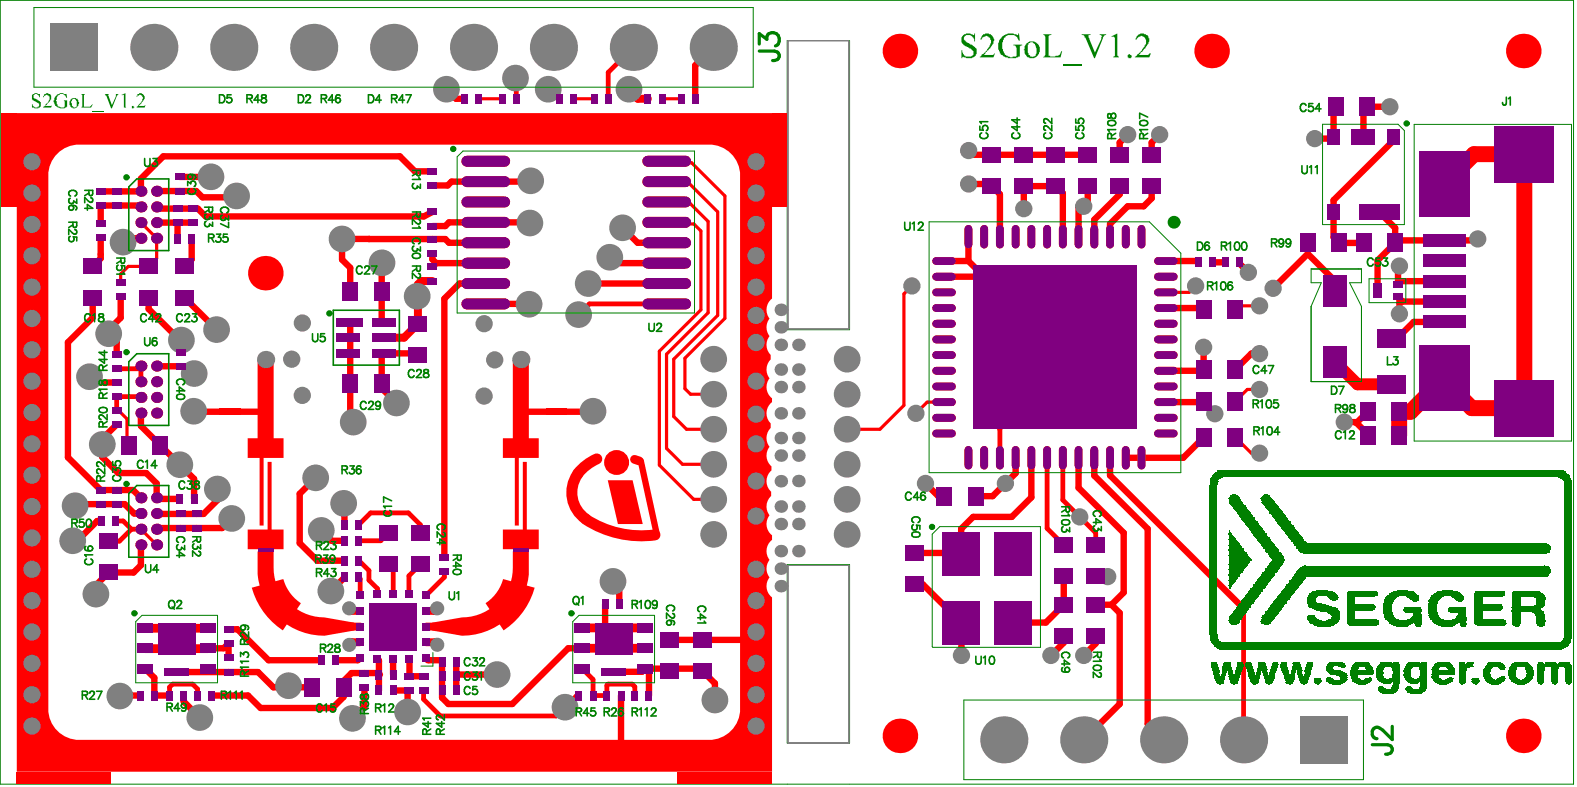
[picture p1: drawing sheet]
<svg xmlns="http://www.w3.org/2000/svg" width="167mm" height="83mm" viewBox="0 0 167 83" stroke-linecap="round" stroke-linejoin="round" font-family="sans-serif">
<path d="M83.3 0h-83.3v83h166.5v-83h-83.2M83.3 4.3h6.6v30.6h-6.6zM83.3 59.7h6.6v18.9h-6.6z" fill="none" stroke="#008000" stroke-width=".11"/>
<g fill="#f00">
<path d="M27.3 38h1.7v8.4h1v2h-2.1v7.2h-.4v-7.2h-1.3v-2h1.1z"/>
<path d="M45.7 65.9l3.2-.6a5.3 5.3 0 0 0 2.9-.9l-.4-.6a4.5 4.5 0 0 0 1.8-2.5l.9 .2a9.3 9.3 0 0 0 .2-3.2h1.7v2.5l-.3 1.1 .9 .3a7.9 7.9 0 0 1-3.3 4.5l-.4-.6a7.2 7.2 0 0 1-4 1.2l-3.2-.6z"/>
<path d="M54.3 38h1.7v8.4h1v2h-2.1v7.2h-.4v-7.2h-1.3v-2h1.1z"/>
<path d="M64.3 50.8h2.6l1.1 4.6h-2.6z"/>
<path d="M28.3 48.9h.4v7.1h1.3v2.1h-3.8v-2.1h2.1z"/>
<path d="M55.3 48.9h.4v7.1h1.3v2.1h-3.8v-2.1h2.1z"/>
<path d="M27.3 58.3h1.7a9.3 9.3 0 0 0 .1 3.2l.9-.2a4.5 4.5 0 0 0 1.8 2.5l-.4 .6a5.3 5.3 0 0 0 2.9 .9l3.2 .6v.8l-3.2 .6a7.2 7.2 0 0 1-4-1.2l-.4 .6a7.9 7.9 0 0 1-3.3-4.5l.9-.3-.2-1.1z"/>
<path d="M1.8 12h79.9v19.6a1.49 1.49 0 0 0-.3 2.1 1.48 1.48 0 0 0 0 1.9 1.51 1.51 0 0 0 .1 2v.4a1.51 1.51 0 0 0-.1 2 1.49 1.49 0 0 0 .3 2.1v.4a1.51 1.51 0 0 0-.2 2.3v.5a1.51 1.51 0 0 0-.1 2 1.48 1.48 0 0 0 .2 2v.5a1.49 1.49 0 0 0 0 2.2v.5a1.49 1.49 0 0 0-.2 2 1.49 1.49 0 0 0 .3 2.1v.5a1.49 1.49 0 0 0-.3 2.1 1.48 1.48 0 0 0 0 1.9 1.49 1.49 0 0 0 .3 2.1v18.4h-79.9zM5.8 16.5a3.1 3.1 0 0 0-.7 2.1v56.4a3.2 3.2 0 0 0 3.3 3.3h66.6a3.3 3.3 0 0 0 3.3-3.3v-56.4a3.2 3.2 0 0 0-3.3-3.3h-66.6a3.2 3.2 0 0 0-2.6 1.2z"/>
</g>
<path d="M83.4 4.3h6.4v30.5h-6.4zM83.4 59.8h6.4v18.8h-6.4z" fill="none" stroke="#808080" stroke-width=".11"/>
<path d="M11.5 34.9v.4l.8 .8v1.4M12.3 21.7h-1.6v1.9M7.2 48.4l3.5 3.4h1.6M10.8 55.1h-.5l-2.1 2.1h-.5M10.8 48.4l1.7 1.6M12.3 53.3h-4.2l-.2 .2M12.3 44.9l-1.5 1.5v.6M10.1 61.9v1M12.7 73.6h.1" fill="none" stroke="#f00" stroke-width=".68"/>
<path d="M11.5 57.2h1.1M12.3 42v1.4" fill="none" stroke="#f00" stroke-width=".51"/>
<path d="M12.8 29v.9M12.3 43.4h.2" fill="none" stroke="#f00" stroke-width=".34"/>
<circle cx="10.7" cy="23.6" r=".34" fill="#f00"/>
<path d="M15.4 68.6h2.3M15.4 66.5h2.1" fill="none" stroke="#f00" stroke-width=".93"/>
<g fill="none" stroke="#f00" stroke-width=".68">
<path d="M17.3 16.5l-2.4 2.4M22.3 18.7h.1M42.3 16.5l1.6 1.6h1.9M14.8 21.7l.1 .2M15.7 31.5v1.2M16.6 38.7h2.5M16.6 21.9l.2 .2h2.1M18.9 23.6h-.1v1.7M19.1 36.1v1.2M20.4 23.5v.1M20.4 22.1h.5l.9 .8M21.4 20.9h3.5"/>
<path d="M36.2 25.3h2.8M37.1 28.3v2.6M39 25.3h.1M40.7 37.4h3.3l.2 .2M45.8 22.4l-.9 .5M46.2 27.8l-.4 .4M14.1 51.8l.8 .9M14.9 43.7v1.4M14.9 57.6v2.2M15.5 50l1.1 1.1v1.6l.1 .1h2.3M19.1 55.9h-2.4l-.1 .1M20.5 43.5l3.1 .1"/>
<path d="M20.5 50.7v2.1M23 51.7v1.2M24.5 54.8l-1 1.1h-2.7M34 56.1l1.1 1.1h1.3M36.4 53.2v.1M37.1 44.3l.3 .4M15.4 70.7l.9 1v1.9h1.6M18.7 71.1h.1M21.9 66.4l.1 .1M22 68.6h1.7l.5-.5v1.4M22.4 73.6h3.8M24.2 66.6h.9"/>
<path d="M27.3 71.1l1.6 1.6h4.1M38.1 69.6l-.2 .2h-2.4M38.6 74.7l-1.3 1.3M38.6 71.2h-1.4l-.8 .8v1.7M41.6 73h1.7M41.6 69.8v1.6M43.3 69.8v1.7h1.5M43.3 64.6l-1.7 1.7M43.3 73l-.2 .2"/>
</g>
<path d="M14.9 38.7l-.3 .3M13.9 56h1M14.8 42h.1M38 59.3l1 1.1M41.1 59.7l.5 .5M44.5 55.5v.9M18.3 72.4l-.4 .3v.9M20.4 72.4l.5 .5v.7M38.1 61.2v1.8M44.8 73v1" fill="none" stroke="#f00" stroke-width=".51"/>
<path d="M15 23.6l1.6 1.6M16.6 25.2h.1M16.6 27.3l-.9 .9h-2.1M13.4 44.3v2.6l.2 .2M14.9 56l1.7 1.6M16.6 57.6h.1" fill="none" stroke="#f00" stroke-width=".34"/>
<path d="M36.9 66.3h1.2M36.9 64.4l.3 .2h.9M45.1 66.3h1.2M46.3 64.4l-.3 .2h-.9" fill="none" stroke="#f00" stroke-width=".83"/>
<path d="M40.7 35.7h2.1M45.8 29.7h-1.2l-.4 .4" fill="none" stroke="#f00" stroke-width=".84"/>
<circle cx="52.6" cy="71.4" r=".34" fill="#f00"/>
<path d="M48.3 10.4h.8M51.4 19.2h-3.6l-.4 .4M47.5 25.7h3.9M47.5 23.5h3.9M48.6 30h2.8M55.4 43.6h2.7M48.3 71.4h4.3M48.3 69.8v3.1" fill="none" stroke="#f00" stroke-width=".68"/>
<path d="M50.6 10.4h2.5" fill="none" stroke="#f00" stroke-width=".34"/>
<path d="M59.8 74.8l-.9 .9" fill="none" stroke="#f00" stroke-width=".51"/>
<circle cx="55.4" cy="43.6" r=".34" fill="#f00"/>
<path d="M56.2 19.1l-.1 .1M55.9 32.1l.1 .1M56 23.5l.1 .1M62.2 30h.1M62.7 43.5v.1M64 63.9v2.3l-.2 .2M64.9 61.5l.6 .7v1.7" fill="none" stroke="#f00" stroke-width=".68"/>
<path d="M54.5 8.3h.1" fill="none" stroke="#f00" stroke-width=".84"/>
<path d="M54.6 8.3v2.1M64.4 7.7v2.7M62.4 32.1l-1.2 1.2M61 73.6h.3M61.6 70.7l1.2 1.2v1.7h1.4v-1.1l.2-.1h2.5" fill="none" stroke="#f00" stroke-width=".51"/>
<path d="M61.6 68.6h2.3M61.6 66.4h2.2" fill="none" stroke="#f00" stroke-width=".93"/>
<path d="M65.1 48.9h.2" fill="none" stroke="#f00" stroke-width="1.2"/>
<circle cx="62.9" cy="10.4" r=".17" fill="#f00"/>
<g fill="none" stroke="#f00" stroke-width=".34">
<path d="M60.7 10.4h2.2M70 10.4h2.1M70.5 19.4h2.4M70.5 17.2h2.7M13.6 28.2l-.8 .8M16.6 25.2v2.1M69.8 37.2v12l3.6 3.6M70.5 37.5v9.9l1.7 1.7M70.5 23.7h2.9M70.5 21.5h2.5M71.3 38v6.1l1.3 1.3M72.5 37.9v3.2l.6 .6"/>
<path d="M74.2 24.4v8.4M74.9 23.4v9.7M75.9 22.4v11M76.7 20.7v13M96.5 30.2l-.9 .9v11.8M126.5 30.2l-.7 .7h-2.4M133.3 32.4h-2.2l-.4 .4M12.5 43.4l.9 .9M89.6 45.4h3.5M99.9 42.5h-1.8l-1.2 1.2M130.7 46.3l1.7 1.6h.9M133.3 41.2h-1.3l-1.3 1.3"/>
</g>
<g fill="none" stroke="#f00" stroke-width=".68">
<path d="M14.9 18.9v1.3M19 18.7h3.3M73.6 6.9v3.5M102.5 19.5h2.2l1.1 1v4.5M102.5 15.9v.5h2.4M108.3 16.4h3.4M115.1 19.7v2.1M118.5 19.7v.9l-2.7 2.6v1.8M119.3 14.2l-.8 .9v1.3M121.9 19.7v1.3M122.7 14.2l-.8 .9v1.3M141.1 11.5v3l-.2 .2h-1.8"/>
<path d="M147.1 11.3h-2.4l-.4 .4v2.8M147.4 14.5v.4M9.5 39.9l.6 .6h2.2M9.8 31.5v2.1l-2.6 2.6v12.2M10.7 25.1v2.2l-.9 .9M10.7 20.2h1.6M12.3 21.7h2.5M14.9 25.2h-1.5l-.4 .4M15.7 32.7l3.4 3.4M16.6 23.5h3.8M18.9 22.1h1.5M19 20.2h-2.4"/>
<path d="M19.1 38.7h.7l.7 .8M20.3 25.3v2.1M20.8 20.2l.6 .7M25 20.7l-.1 .2M36.2 25.3v2.2l.9 .8M37 34.1l.1 10.2M45.8 26.8v.6l.4 .4M64.5 27.2l.6 .6M102.5 25v2.6l1.6 1.7M108.3 22.1v-2.4h3.4l.8 .7v4.6M114.1 21.8v3.2M119.3 21.8l-1.8 1.9v1.3"/>
<path d="M123.4 32.6h3.8l.2 .2M123.4 27.6h3.3l.1 .1M127.4 36.7v2.4l-.1 .1h-3.9M129.7 27.7h-.1M131.2 27.7v.2l.9 .9M133.3 37.4h-.9l-1.7 1.7M138.4 26.9l-3.1 3M141.1 21.2v3.9M145.9 22.4l1.7 1.7v1.6M147.2 35.8h.6M147.6 25.7l-1.8 1.9v3.2M147.9 25.4l-.3 .3"/>
<path d="M147.9 28.3v1.8M149.6 34.1h3.2M156.4 25.3l-.2 .1M10.8 47v1.4M12.3 51.8h1.8M12.3 53.3h.9M12.5 50h3M14.2 54.3h.7M14.9 59.8l-.8 .8M14.9 45.1l2.1 2M16.6 54.3l2.5 .1M19.1 55.9h1.7"/>
<path d="M23 52.9l-1.5 1.5h-.7M25.1 43.6h3.1M31.7 52.2v5.3M36.4 53.3v2.2M97.9 51.1l1.4 1.4h.6M107.1 54.7h-4.1l-1.3 1.2v2.7l-.1-.1M107.5 48.4v1.7l-2.5 2.4h-1.8M109.1 48.4v4.2M114.1 48.4v3.2M115.8 48.4v1.9M117.5 48.4v1.9M118.9 56.4v6.3l-1.3 1.3"/>
<path d="M119.1 48.4h1.7M123.4 42.5h3.9M127.4 46.3l-2.2 2.1M142.2 44.7h1.3l1.2 1.2v.2M144.7 43.6l-1.2 1.1M11.5 60.6l-1.4 1.3M12.7 73.6h2.1M18.7 71.1h8.6M19.4 73.6v.6M36.4 73.7l-1.2 1.2M36.5 61.1l-1.5 1.4M38.6 72.7v2"/>
<path d="M40.1 71.4v1.6M41.6 66.3l1.4 1.3M43.1 73.2v2.1M45.3 69.8h1.5v4M65.7 73.6v5.3M67.9 71.1l.4-.4 .4 .4v2.5M74.4 71l1.2 1.3v1.8M74.4 67.7h5.1M96.7 61.8h.9M101.7 65.9v3.4M112.6 67.3v.7l-1.4 1.3M112.6 61v3l-1.9 1.9"/>
<path d="M115.9 64h1.7M115.9 67.3v.8M117.6 64l.9 .8v9.7"/>
</g>
<g fill="none" stroke="#f00" stroke-width=".51">
<path d="M12.3 39h2.3M14.9 38.7v1.7M12.3 55.1h.7l.9 .9-1.3 1.2M12.3 42h2.5M39.2 54.3l-1.3 1.2M43.2 54.3l1.3 1.2M44.5 59.7l-1.2 1.2v1.9M105.8 42.5v5.9M110.8 48.4v7.5l1.8 1.8M112.5 48.4v4.5l1.7 1.8M115.9 56.4v1.3M18.3 72.4h2.1"/>
<path d="M38 61.1l.1 .1M39 60.4v1M41.6 60.2v2.6M44.8 74l1.8 1.7M131.6 64.4v13.9"/>
</g>
<path d="M17.5 66.5l1.2 1.1-1 1M19.7 68.6h2.3M19.9 66.5h2.1M63.8 66.4l2.1 2.2M66.1 66.4l-2.2 2.2" fill="none" stroke="#f00" stroke-width=".93"/>
<path d="M38.1 67.9h-.9l-.2 .3M45.1 67.9h.9l.3 .3" fill="none" stroke="#f00" stroke-width=".83"/>
<path d="M44.2 30.1v4.2l-1.4 1.4" fill="none" stroke="#f00" stroke-width=".84"/>
<path d="M67.8 48.8l1.7 7.6" fill="none" stroke="#f00" stroke-width=".66"/>
<path d="M143.6 40.7h3.6" fill="none" stroke="#f00" stroke-width="1.3"/>
<circle cx="40.1" cy="71.4" r=".34" fill="#f00"/>
<g fill="none" stroke="#f00" stroke-width=".68">
<path d="M17.3 16.5h25M45.8 19.6h1.6M47.2 9.4l1.1 1M51.4 19.2h4.7M75.5 5l-1.9 1.9M104.9 16.4h3.4M111.7 16.4h3.4M141.3 11.3l-.2 .2M147.4 14.9l-6.3 6.3M12.3 20.2h2.6M12.8 31.4v2.2l-1.3 1.3M19 20.2h1.8"/>
<path d="M19.5 31.5l3.4 3.4M20.3 27.4l-.8 .8M21.8 22.9h23.1M39.1 25.3h8l.4 .4M40.4 27.8v6l.3 .3M40.7 37.4l-.3 .3v3.4l1.5 1.5M46.2 27.8h5.2M47.5 23.5l-.4 .4h-1.3M48.6 30l-1.6 1.6v27.4M51.4 32.1h4.5M51.4 23.5h4.6M62.2 30h8.3"/>
<path d="M65.1 27.8h5.4M65.9 24.1l1.6 1.6h3M99.9 27.6h2.6M99.9 29.3h4.2l7.5 7.4M114.1 21.8h1M121.9 21l-.9 .8h-1.7M128.3 27.7h1.3M138.4 26.9l2.9 2.9v1M141.1 25.1l.6 .6h2.6M147.9 25.4h8.3M147.9 31.4l.2 .2M148.1 28.1l-.2 .2"/>
<path d="M148.1 31.6l.3 .3h4.4M148.1 31.6v1.6M149.6 34.1l-1.8 1.7M152.8 29.7h-4.5l-.4 .4M13.2 53.3l1 1M17 47.1l3.5 3.6M19.1 54.4h1.7M31.7 57.5l1.9 1.8h2.9M33.4 50.6l-1.7 1.6M59.6 43.6h3.1M96.7 58.5h4.9M109.1 52.6l-2 2.1"/>
<path d="M114.1 51.6l4.8 4.8M115.8 50.3l5.6 5.6v20.7l1.7 1.7M117.5 50.3l14.1 14.1M120.8 48.4h4.4M127.3 42.5l1.2 1.3M11.5 60.6h2.6M19.4 74.2l1.7 1.7M25.1 66.6l3.3 3.2h5.6M26.2 73.6l1.4 1.3h7.6M38.6 71.2h1.3M40.1 69.9v1.5M40.3 64.9l1.3 1.4-1.4 1.3"/>
<path d="M61.6 68.6h-1.5l-5.9 5.9h-6.8l-.6-.7M64.9 71.1h3M68.3 70.7h5.8l.3 .3M70.8 67.7h3.6M97.6 61.8l4.1 4.1M107.2 65.9h3.5M115.9 68.1l-1.2 1.2M118.5 74.5l-3.8 3.8"/>
</g>
<path d="M58.6 5h2.1M67 5l-2.6 2.7M62.4 32.1h8.1M111.6 36.7l-5.8 5.8M39.2 54.3h4M41.1 56.4l-.8 .8h-2.4M114.2 54.7l1.7 1.7M39 61.4l.9 .9v.5M46.6 75.7h12.3M47 60.5v.6l-1.9 1.9M61 73.6l-1.2 1.2M66.9 72.4l.3 .3v.9" fill="none" stroke="#f00" stroke-width=".51"/>
<path d="M67.1 48.6l.5 .2M19.9 66.5l-1.2 1.1 1 1M65.9 68.6h2.4M66.1 66.4h2.2" fill="none" stroke="#f00" stroke-width=".93"/>
<g fill="none" stroke="#f00" stroke-width=".34">
<path d="M72.9 19.4l3 3M73.2 17.2l3.5 3.5M73 21.5l1.9 1.9M73.4 23.7l.8 .7M74.2 32.8l-4.4 4.4M74.9 33.1l-4.4 4.4M75.9 33.4l-4.6 4.6M76.7 33.7l-4.2 4.2M72.2 49.1h3.3M72.6 45.4h2.9M73.1 41.7h2.4M73.4 52.8h2.1"/>
<path d="M95.6 42.9l-2.5 2.5"/>
</g>
<path d="M66.6 9.5l.9 .9h1" fill="none" stroke="#f00" stroke-width=".84"/>
<path d="M152.8 19.5l3.2-3.2h5.3v26.9h-5.6l-2.9-2.9M152.8 40l-3.5 3.6h-1.3v2.5" fill="none" stroke="#f00" stroke-width="1.7"/>
<path d="M141.3 38.3l2.3 2.4" fill="none" stroke="#f00" stroke-width="1.3"/>
<g fill="#f00">
<path d="M23.3 43.2h2.1v.7h-2.1z" fill-rule="evenodd"/>
<path d="M57.8 43.2h2.2v.7h-2.2z" fill-rule="evenodd"/>
<path d="M.1 12h1.7v9.9h-1.7z" fill-rule="evenodd"/>
<path d="M81.7 12h1.5v9.9h-1.5z" fill-rule="evenodd"/>
<path d="M71.7 81.6h10v1.3h-10z" fill-rule="evenodd"/>
<path d="M1.8 81.6h10v1.3h-10z" fill-rule="evenodd"/>
</g>
<path d="M39.9 71.2l.2 .2M39.9 69.8l.2 .1M45.1 69.6l.1 .2h.1" fill="none" stroke="#f00" stroke-width=".68"/>
<circle cx="65.2" cy="48.9" r=".9" fill="none" stroke="#f00" stroke-width=".84"/>
<path d="M61.2 50.1a3.4 3.4 0 0 0 .8 4.8M62 54.9a10.8 10.8 0 0 0 7.3 1.7M63.1 48.5a5.5 5.5 0 0 0-2 1.6" fill="none" stroke="#f00" stroke-width="1.2"/>
<g fill="#808080">
<circle cx="35" cy="62.5" r="1.41"/>
<circle cx="37" cy="68.2" r=".75"/>
<circle cx="36.9" cy="64.4" r=".75"/>
<circle cx="46.3" cy="64.4" r=".75"/>
<circle cx="46.3" cy="68.2" r=".75"/>
<circle cx="54.5" cy="8.3" r="1.41"/>
<circle cx="58" cy="9.4" r="1.41"/>
<circle cx="89.6" cy="56.5" r="1.41"/>
<circle cx="89.6" cy="52.8" r="1.41"/>
<circle cx="89.6" cy="49.1" r="1.41"/>
<circle cx="89.6" cy="45.4" r="1.41"/>
<circle cx="89.6" cy="41.7" r="1.41"/>
<circle cx="89.6" cy="38" r="1.41"/>
<circle cx="62.2" cy="30" r="1.41"/>
<circle cx="65.9" cy="24.1" r="1.41"/>
<circle cx="64.5" cy="27.2" r="1.41"/>
<circle cx="56.1" cy="23.6" r="1.41"/>
<circle cx="30.9" cy="38" r=".91"/>
<circle cx="19.2" cy="36" r="1.41"/>
<circle cx="20.6" cy="39.5" r="1.41"/>
<circle cx="20.5" cy="43.5" r="1.41"/>
<circle cx="22.9" cy="34.9" r="1.41"/>
<circle cx="3.4" cy="17.1" r=".91"/>
<circle cx="80" cy="54.6" r=".91"/>
<circle cx="80" cy="50.9" r=".91"/>
<circle cx="80" cy="36.2" r=".91"/>
<circle cx="80" cy="40.3" r=".91"/>
<circle cx="80" cy="47" r=".91"/>
<circle cx="80" cy="17.1" r=".91"/>
<circle cx="80" cy="20.4" r=".91"/>
<circle cx="80" cy="23.7" r=".91"/>
<circle cx="80" cy="27.1" r=".91"/>
<circle cx="80" cy="33.4" r=".91"/>
<circle cx="80" cy="43.8" r=".91"/>
<circle cx="80" cy="60.2" r=".91"/>
<circle cx="80" cy="66.9" r=".91"/>
<circle cx="80" cy="70.2" r=".91"/>
<circle cx="80" cy="73.5" r=".91"/>
<circle cx="80" cy="76.8" r=".91"/>
<circle cx="80" cy="30.4" r=".91"/>
<circle cx="80" cy="63.5" r=".91"/>
<circle cx="3.4" cy="40.3" r=".91"/>
<circle cx="3.4" cy="47" r=".91"/>
<circle cx="75.5" cy="49.1" r="1.41"/>
<circle cx="75.5" cy="45.4" r="1.41"/>
<circle cx="75.5" cy="41.7" r="1.41"/>
<circle cx="21.1" cy="75.9" r="1.41"/>
<circle cx="75.6" cy="74.1" r="1.41"/>
<circle cx="36.2" cy="25.3" r="1.41"/>
<circle cx="64.9" cy="61.5" r="1.41"/>
<circle cx="43.1" cy="75.3" r="1.41"/>
<circle cx="44.1" cy="31.3" r="1.41"/>
<circle cx="66.6" cy="9.4" r="1.41"/>
<circle cx="47.2" cy="9.4" r="1.41"/>
<circle cx="61.2" cy="33.3" r="1.41"/>
<circle cx="56.2" cy="19.1" r="1.41"/>
<circle cx="56" cy="32.2" r="1.41"/>
<circle cx="75.5" cy="52.8" r="1.41"/>
<circle cx="75.5" cy="56.5" r="1.41"/>
<circle cx="59.8" cy="74.8" r="1.41"/>
<circle cx="12.7" cy="73.6" r="1.41"/>
<circle cx="10.2" cy="62.9" r="1.41"/>
<circle cx="19" cy="49.2" r="1.41"/>
<circle cx="30.5" cy="72.5" r="1.41"/>
<circle cx="52.6" cy="71.4" r="1.41"/>
<circle cx="41.9" cy="42.6" r="1.41"/>
<circle cx="13" cy="25.6" r="1.41"/>
<circle cx="10.8" cy="47" r="1.41"/>
<circle cx="62.7" cy="43.5" r="1.41"/>
<circle cx="3.4" cy="20.4" r=".91"/>
<circle cx="3.4" cy="23.7" r=".91"/>
<circle cx="3.4" cy="27.1" r=".91"/>
<circle cx="3.4" cy="33.7" r=".91"/>
<circle cx="3.4" cy="37" r=".91"/>
<circle cx="3.4" cy="43.6" r=".91"/>
<circle cx="3.4" cy="50.3" r=".91"/>
<circle cx="3.4" cy="53.6" r=".91"/>
<circle cx="3.4" cy="56.9" r=".91"/>
<circle cx="3.4" cy="60.2" r=".91"/>
<circle cx="3.4" cy="66.9" r=".91"/>
<circle cx="3.4" cy="70.2" r=".91"/>
<circle cx="3.4" cy="73.5" r=".91"/>
<circle cx="3.4" cy="76.8" r=".91"/>
<circle cx="3.4" cy="30.4" r=".91"/>
<circle cx="3.4" cy="63.5" r=".91"/>
<circle cx="9.5" cy="39.9" r="1.41"/>
<circle cx="43" cy="65" r=".91"/>
<circle cx="40.3" cy="65" r=".91"/>
<circle cx="40.3" cy="67.7" r=".91"/>
<circle cx="43" cy="67.7" r=".91"/>
<circle cx="11.5" cy="35.3" r="1.41"/>
<circle cx="7.7" cy="57.2" r="1.41"/>
<circle cx="75.5" cy="38" r="1.41"/>
<circle cx="133.3" cy="41.2" r=".91"/>
<circle cx="133.3" cy="37.4" r=".91"/>
<circle cx="133.3" cy="47.9" r=".91"/>
<circle cx="117.2" cy="61" r=".91"/>
<circle cx="126.5" cy="30.2" r=".91"/>
<circle cx="96.5" cy="30.2" r=".91"/>
<circle cx="105.8" cy="39.1" r=".91"/>
<circle cx="117.6" cy="39.1" r=".91"/>
<circle cx="117.6" cy="34" r=".91"/>
<circle cx="105.8" cy="34" r=".91"/>
<circle cx="96.9" cy="43.7" r=".91"/>
<circle cx="128.5" cy="43.8" r=".91"/>
<circle cx="114.2" cy="54.7" r=".91"/>
<circle cx="114.7" cy="21.8" r=".91"/>
<circle cx="133.3" cy="32.4" r=".91"/>
<circle cx="148.1" cy="28.1" r=".91"/>
<circle cx="119.3" cy="14.2" r=".91"/>
<circle cx="122.7" cy="14.2" r=".91"/>
<circle cx="148.1" cy="33.2" r=".91"/>
<circle cx="32" cy="34.2" r=".91"/>
<circle cx="52.3" cy="38.1" r=".91"/>
<circle cx="51.2" cy="34.2" r=".91"/>
<circle cx="51.2" cy="41.9" r=".91"/>
<circle cx="8" cy="53.5" r="1.41"/>
<circle cx="24.5" cy="54.8" r="1.41"/>
<circle cx="32" cy="41.8" r=".91"/>
<circle cx="40.4" cy="27.8" r="1.41"/>
<circle cx="23" cy="51.7" r="1.41"/>
<circle cx="34" cy="56.1" r="1.41"/>
<circle cx="37.3" cy="76" r="1.41"/>
<circle cx="37.4" cy="44.7" r="1.41"/>
<circle cx="36.4" cy="53.2" r="1.41"/>
<circle cx="33.4" cy="50.6" r="1.41"/>
<circle cx="106.4" cy="51.1" r=".91"/>
<circle cx="107.2" cy="58.6" r=".91"/>
<circle cx="97.9" cy="51.1" r=".91"/>
<circle cx="102.5" cy="19.5" r=".91"/>
<circle cx="108.3" cy="22.1" r=".91"/>
<circle cx="156.4" cy="25.3" r=".91"/>
<circle cx="147.1" cy="11.3" r=".91"/>
<circle cx="142.2" cy="44.7" r=".91"/>
<circle cx="101.7" cy="69.3" r=".91"/>
<circle cx="102.5" cy="15.9" r=".91"/>
<circle cx="111.2" cy="69.3" r=".91"/>
<circle cx="114.7" cy="69.3" r=".91"/>
<circle cx="139.1" cy="14.7" r=".91"/>
<circle cx="132.1" cy="28.8" r=".91"/>
<circle cx="127.4" cy="36.7" r=".91"/>
<circle cx="134.7" cy="30.5" r=".91"/>
<circle cx="25" cy="20.7" r="1.41"/>
<circle cx="22.3" cy="18.7" r="1.41"/>
<circle cx="28.1" cy="38" r=".91"/>
<circle cx="55.1" cy="38" r=".91"/>
<circle cx="82.6" cy="62" r=".67"/>
<circle cx="82.6" cy="55.4" r=".67"/>
<circle cx="84.5" cy="55.4" r=".67"/>
<circle cx="84.5" cy="58.3" r=".67"/>
<circle cx="82.6" cy="58.3" r=".67"/>
<circle cx="82.6" cy="50.9" r=".67"/>
<circle cx="84.5" cy="50.9" r=".67"/>
<circle cx="82.6" cy="46.3" r=".67"/>
<circle cx="84.5" cy="46.3" r=".67"/>
<circle cx="84.5" cy="43.7" r=".67"/>
<circle cx="82.6" cy="43.7" r=".67"/>
<circle cx="84.5" cy="39.1" r=".67"/>
<circle cx="82.6" cy="39.1" r=".67"/>
<circle cx="84.5" cy="36.5" r=".67"/>
<circle cx="82.6" cy="36.5" r=".67"/>
<circle cx="82.6" cy="32.8" r=".67"/>
<circle cx="82.6" cy="60.2" r=".67"/>
<circle cx="82.6" cy="53.6" r=".67"/>
<circle cx="84.5" cy="53.6" r=".67"/>
<circle cx="82.6" cy="48.2" r=".67"/>
<circle cx="84.5" cy="48.2" r=".67"/>
<circle cx="84.5" cy="40.9" r=".67"/>
<circle cx="82.6" cy="40.9" r=".67"/>
<circle cx="82.6" cy="34.6" r=".67"/>
<circle cx="131.6" cy="78.3" r="2.49"/>
<circle cx="16.3" cy="5" r="2.49"/>
<circle cx="50.1" cy="5" r="2.49"/>
<circle cx="106.2" cy="78.3" r="2.49"/>
<circle cx="114.7" cy="78.3" r="2.49"/>
<circle cx="123.1" cy="78.3" r="2.49"/>
<circle cx="24.7" cy="5" r="2.49"/>
<circle cx="41.6" cy="5" r="2.49"/>
<circle cx="33.2" cy="5" r="2.49"/>
<circle cx="75.5" cy="5" r="2.49"/>
<circle cx="67" cy="5" r="2.49"/>
<circle cx="58.6" cy="5" r="2.49"/>
</g>
<g fill="#808080">
<path d="M5.3 2.5h5v5h-5z" fill-rule="evenodd"/>
<path d="M137.5 75.8h5v5h-5z" fill-rule="evenodd"/>
</g>
<g fill="#f00">
<path d="M10.5 56.4h2v1.7h-2z" fill-rule="evenodd"/>
<path d="M11.9 54.6h.7v1h-.7z" fill-rule="evenodd"/>
<path d="M10.4 54.6h.7v1h-.7z" fill-rule="evenodd"/>
<path d="M10.2 51.5h1v.7h-1z" fill-rule="evenodd"/>
<path d="M10.2 53h1v.7h-1z" fill-rule="evenodd"/>
<path d="M11.8 51.5h1v.7h-1z" fill-rule="evenodd"/>
<path d="M11.8 53h1v.7h-1z" fill-rule="evenodd"/>
<path d="M11.8 44.6h1v.7h-1z" fill-rule="evenodd"/>
<path d="M11.8 43.1h1v.7h-1z" fill-rule="evenodd"/>
<path d="M11.8 41.6h1v.7h-1z" fill-rule="evenodd"/>
<path d="M11.8 37.2h1v.7h-1z" fill-rule="evenodd"/>
<path d="M11.8 38.7h1v.7h-1z" fill-rule="evenodd"/>
<path d="M8.8 30.7h2v1.6h-2z" fill-rule="evenodd"/>
<path d="M10.2 23.3h1v.7h-1z" fill-rule="evenodd"/>
<path d="M10.2 24.8h1v.7h-1z" fill-rule="evenodd"/>
<path d="M11.8 21.4h1v.7h-1z" fill-rule="evenodd"/>
<path d="M10.2 21.4h1v.7h-1z" fill-rule="evenodd"/>
<path d="M17.6 73.1h.7v1h-.7z" fill-rule="evenodd"/>
<path d="M16 73.1h.7v1h-.7z" fill-rule="evenodd"/>
<path d="M14.5 73.1h.7v1h-.7z" fill-rule="evenodd"/>
<path d="M14.5 70.2h1.7v1h-1.7z" fill-rule="evenodd"/>
<path d="M14.5 68.1h1.7v1h-1.7z" fill-rule="evenodd"/>
<path d="M14.5 65.9h1.7v1h-1.7z" fill-rule="evenodd"/>
<path d="M18.6 55.5h1v.7h-1z" fill-rule="evenodd"/>
<path d="M18.7 52.3h.7v1h-.7z" fill-rule="evenodd"/>
<path d="M18.6 36.9h1v.7h-1z" fill-rule="evenodd"/>
<path d="M18.6 38.4h1v.7h-1z" fill-rule="evenodd"/>
<path d="M14.7 30.7h2v1.6h-2z" fill-rule="evenodd"/>
<path d="M18.4 24.8h.7v1h-.7z" fill-rule="evenodd"/>
<path d="M18.4 21.7h1v.7h-1z" fill-rule="evenodd"/>
<path d="M18.4 23.2h1v.7h-1z" fill-rule="evenodd"/>
<path d="M18.5 18.4h1v.7h-1z" fill-rule="evenodd"/>
<path d="M23.7 69.3h1v.7h-1z" fill-rule="evenodd"/>
<path d="M23.7 70.7h1v.7h-1z" fill-rule="evenodd"/>
<path d="M22.1 73.1h.7v1h-.7z" fill-rule="evenodd"/>
<path d="M20.6 73.1h.7v1h-.7z" fill-rule="evenodd"/>
<path d="M21.2 68.1h1.7v1h-1.7z" fill-rule="evenodd"/>
<path d="M21.2 70.2h1.7v1h-1.7z" fill-rule="evenodd"/>
<path d="M23.7 66.2h1v.7h-1z" fill-rule="evenodd"/>
<path d="M21.2 65.9h1.7v1h-1.7z" fill-rule="evenodd"/>
<path d="M20.3 55.5h1v.7h-1z" fill-rule="evenodd"/>
<path d="M20.2 52.3h.7v1h-.7z" fill-rule="evenodd"/>
<path d="M24.8 43.2h.7v.7h-.7z" fill-rule="evenodd"/>
<path d="M23.3 43.2h.6v.7h-.6z" fill-rule="evenodd"/>
<path d="M27.3 58.1h1.7v.3h-1.7z" fill-rule="evenodd"/>
<path d="M35.5 71.7h1.7v2h-1.7z" fill-rule="evenodd"/>
<path d="M35.2 69.3h.7v1h-.7z" fill-rule="evenodd"/>
<path d="M33.7 69.3h.7v1h-.7z" fill-rule="evenodd"/>
<path d="M38.1 70.9h1v.7h-1z" fill-rule="evenodd"/>
<path d="M38.1 72.3h1v.7h-1z" fill-rule="evenodd"/>
<path d="M37.7 69.2h.8v.8h-.8z" fill-rule="evenodd"/>
<path d="M37.7 64.2h.8v.8h-.8z" fill-rule="evenodd"/>
<path d="M37.7 62.6h.8v.8h-.8z" fill-rule="evenodd"/>
<path d="M37.7 65.9h.8v.8h-.8z" fill-rule="evenodd"/>
<path d="M36.1 56.7h.7v1h-.7z" fill-rule="evenodd"/>
<path d="M37.6 56.7h.7v1h-.7z" fill-rule="evenodd"/>
<path d="M36.1 55h.7v1h-.7z" fill-rule="evenodd"/>
<path d="M37.6 55h.7v1h-.7z" fill-rule="evenodd"/>
<path d="M37.6 58.8h.7v1h-.7z" fill-rule="evenodd"/>
<path d="M36.1 58.8h.7v1h-.7z" fill-rule="evenodd"/>
<path d="M35.6 36.9h2.5v.9h-2.5z" fill-rule="evenodd"/>
<path d="M35.6 35.3h2.5v.9h-2.5z" fill-rule="evenodd"/>
<path d="M36.2 29.9h1.7v2h-1.7z" fill-rule="evenodd"/>
<path d="M42.8 71.2h1v.7h-1z" fill-rule="evenodd"/>
<path d="M42.8 72.7h1v.7h-1z" fill-rule="evenodd"/>
<path d="M44.3 71.2h1v.7h-1z" fill-rule="evenodd"/>
<path d="M44.3 72.7h1v.7h-1z" fill-rule="evenodd"/>
<path d="M41.2 70.9h.7v1h-.7z" fill-rule="evenodd"/>
<path d="M41.2 72.5h.7v1h-.7z" fill-rule="evenodd"/>
<path d="M41.2 69.4h.8v.8h-.8z" fill-rule="evenodd"/>
<path d="M44.7 69.2h.8v.8h-.8z" fill-rule="evenodd"/>
<path d="M42.9 69.4h.8v.8h-.8z" fill-rule="evenodd"/>
<path d="M44.7 64.2h.8v.8h-.8z" fill-rule="evenodd"/>
<path d="M42.9 62.4h.8v.8h-.8z" fill-rule="evenodd"/>
<path d="M41.2 62.4h.8v.8h-.8z" fill-rule="evenodd"/>
<path d="M44.7 62.6h.8v.8h-.8z" fill-rule="evenodd"/>
<path d="M44.7 65.9h.8v.8h-.8z" fill-rule="evenodd"/>
<path d="M43.5 55.6h2v1.6h-2z" fill-rule="evenodd"/>
<path d="M43.2 36.8h2v1.6h-2z" fill-rule="evenodd"/>
<path d="M45.3 27.9h.9v.7h-.9z" fill-rule="evenodd"/>
<path d="M45.3 29.4h.9v.7h-.9z" fill-rule="evenodd"/>
<path d="M45.3 23.6h.9v.7h-.9z" fill-rule="evenodd"/>
<path d="M45.3 22.1h.9v.7h-.9z" fill-rule="evenodd"/>
<path d="M45.3 24.9h.9v.7h-.9z" fill-rule="evenodd"/>
<path d="M45.3 19.3h.9v.7h-.9z" fill-rule="evenodd"/>
<path d="M45.3 17.8h.9v.7h-.9z" fill-rule="evenodd"/>
<path d="M47.9 72.5h.7v1h-.7z" fill-rule="evenodd"/>
<path d="M47.9 71h.7v1h-.7z" fill-rule="evenodd"/>
<path d="M47.9 69.5h.7v1h-.7z" fill-rule="evenodd"/>
<path d="M52.8 10h.7v.9h-.7z" fill-rule="evenodd"/>
<path d="M50.3 10h.7v.9h-.7z" fill-rule="evenodd"/>
<path d="M48.8 10h.7v.9h-.7z" fill-rule="evenodd"/>
<path d="M54.3 58.1h1.7v.3h-1.7z" fill-rule="evenodd"/>
<path d="M57.8 43.2h.6v.7h-.6z" fill-rule="evenodd"/>
<path d="M59.3 43.2h.7v.7h-.7z" fill-rule="evenodd"/>
<path d="M54.3 10h.7v.9h-.7z" fill-rule="evenodd"/>
<path d="M58.9 10h.7v.9h-.7z" fill-rule="evenodd"/>
<path d="M60.9 73.1h.7v1h-.7z" fill-rule="evenodd"/>
<path d="M62.4 73.1h.7v1h-.7z" fill-rule="evenodd"/>
<path d="M63.9 73.1h.7v1h-.7z" fill-rule="evenodd"/>
<path d="M65.4 73.1h.7v1h-.7z" fill-rule="evenodd"/>
<path d="M60.8 70.2h1.6v1h-1.6z" fill-rule="evenodd"/>
<path d="M60.8 68.1h1.6v1h-1.6z" fill-rule="evenodd"/>
<path d="M63.6 70.7h2.6v.7h-2.6z" fill-rule="evenodd"/>
<path d="M63.7 63.4h.7v1h-.7z" fill-rule="evenodd"/>
<path d="M65.2 63.4h.7v1h-.7z" fill-rule="evenodd"/>
<path d="M60.8 65.9h1.6v1h-1.6z" fill-rule="evenodd"/>
<path d="M64 10h.7v.9h-.7z" fill-rule="evenodd"/>
<path d="M62.5 10h.7v.9h-.7z" fill-rule="evenodd"/>
<path d="M69.8 70.2h2v1.6h-2z" fill-rule="evenodd"/>
<path d="M68.3 73.1h.7v1h-.7z" fill-rule="evenodd"/>
<path d="M67.4 68.1h1.7v1h-1.7z" fill-rule="evenodd"/>
<path d="M67.4 70.2h1.7v1h-1.7z" fill-rule="evenodd"/>
<path d="M67.4 65.9h1.7v1h-1.7z" fill-rule="evenodd"/>
</g>
<g fill="#f00">
<circle cx="14.9" cy="56" r=".58"/>
<circle cx="14.9" cy="57.6" r=".58"/>
<circle cx="16.6" cy="56" r=".58"/>
<circle cx="16.6" cy="57.6" r=".58"/>
<circle cx="14.9" cy="52.7" r=".58"/>
<circle cx="16.6" cy="52.7" r=".58"/>
<circle cx="14.9" cy="42" r=".58"/>
<circle cx="14.9" cy="43.7" r=".58"/>
<circle cx="16.6" cy="42" r=".58"/>
<circle cx="16.6" cy="43.7" r=".58"/>
<circle cx="14.9" cy="38.7" r=".58"/>
<circle cx="16.6" cy="38.7" r=".58"/>
<circle cx="14.9" cy="21.9" r=".58"/>
<circle cx="14.9" cy="23.5" r=".58"/>
<circle cx="14.9" cy="25.2" r=".58"/>
<circle cx="16.6" cy="21.9" r=".58"/>
<circle cx="16.6" cy="23.5" r=".58"/>
<circle cx="16.6" cy="25.2" r=".58"/>
</g>
<path d="M68.5 19.2h4M68.5 17.1h4M68.5 32.1h4M68.5 30h4M68.5 21.4h4M68.5 23.5h4M68.5 25.7h4" fill="none" stroke="#f00" stroke-width="1.2"/>
<g fill="#f00">
<path d="M71.7 10h.7v.9h-.7z" fill-rule="evenodd"/>
<path d="M69.7 10h.7v.9h-.7z" fill-rule="evenodd"/>
<path d="M68.2 10h.7v.9h-.7z" fill-rule="evenodd"/>
<path d="M95.7 57.7h2v1.6h-2z" fill-rule="evenodd"/>
<path d="M102.4 51.5h1.7v2h-1.7z" fill-rule="evenodd"/>
</g>
<path d="M102.5 24.2v1.7M104.1 24.2v1.7M105.8 24.2v1.7" fill="none" stroke="#f00" stroke-width=".83"/>
<g fill="#f00">
<path d="M103.9 15.5h2v1.7h-2z" fill-rule="evenodd"/>
<path d="M111.6 63.1h2v1.7h-2z" fill-rule="evenodd"/>
<path d="M111.6 56.8h2v1.7h-2z" fill-rule="evenodd"/>
</g>
<path d="M109.1 24.2v1.7M110.8 24.2v1.7M112.5 24.2v1.7" fill="none" stroke="#f00" stroke-width=".83"/>
<g fill="#f00">
<path d="M110.7 15.5h2v1.7h-2z" fill-rule="evenodd"/>
<path d="M114.9 63.1h2v1.7h-2z" fill-rule="evenodd"/>
<path d="M114.9 56.8h2v1.7h-2z" fill-rule="evenodd"/>
</g>
<path d="M115.8 24.2v1.7M117.5 24.2v1.7M119.1 24.2v1.7" fill="none" stroke="#f00" stroke-width=".83"/>
<path d="M117.5 15.5h2v1.7h-2z" fill-rule="evenodd" fill="#f00"/>
<path d="M122.5 39.2h1.7M122.5 37.6h1.7M122.5 35.9h1.7M122.5 32.6h1.7M122.5 30.9h1.7M122.5 29.3h1.7M122.5 42.5h1.7M122.5 45.9h1.7M122.5 44.2h1.7" fill="none" stroke="#f00" stroke-width=".83"/>
<g fill="#f00">
<path d="M129.9 41.5h1.6v2h-1.6z" fill-rule="evenodd"/>
<path d="M129.9 38.1h1.6v2h-1.6z" fill-rule="evenodd"/>
<path d="M137.5 24.7h1.7v2h-1.7z" fill-rule="evenodd"/>
<path d="M143.9 42.6h1.7v2h-1.7z" fill-rule="evenodd"/>
<path d="M145.3 30h.9v1.5h-.9z" fill-rule="evenodd"/>
<path d="M143.5 24.7h1.6v2h-1.6z" fill-rule="evenodd"/>
<path d="M143.8 10.3h1.7v2h-1.7z" fill-rule="evenodd"/>
<path d="M10.5 59.7h2v1.7h-2z" fill-rule="evenodd"/>
<path d="M11.8 40.1h1v.7h-1z" fill-rule="evenodd"/>
<path d="M8.8 27.4h2v1.6h-2z" fill-rule="evenodd"/>
<path d="M11.8 19.9h1v.7h-1z" fill-rule="evenodd"/>
<path d="M10.2 19.9h1v.7h-1z" fill-rule="evenodd"/>
<path d="M16.1 46.1h1.7v2h-1.7z" fill-rule="evenodd"/>
<path d="M18.6 54h1v.7h-1z" fill-rule="evenodd"/>
<path d="M14.7 27.4h2v1.6h-2z" fill-rule="evenodd"/>
<path d="M18.5 19.9h1v.7h-1z" fill-rule="evenodd"/>
<path d="M23.7 67.7h1v.7h-1z" fill-rule="evenodd"/>
<path d="M20.3 54h1v.7h-1z" fill-rule="evenodd"/>
<path d="M36.1 60.6h.7v1h-.7z" fill-rule="evenodd"/>
<path d="M37.6 60.6h.7v1h-.7z" fill-rule="evenodd"/>
<path d="M37.7 67.5h.8v.9h-.8z" fill-rule="evenodd"/>
<path d="M36.2 39.6h1.7v2h-1.7z" fill-rule="evenodd"/>
<path d="M35.6 33.6h2.8v.9h-2.8z" fill-rule="evenodd"/>
<path d="M43.5 58.9h2v1.6h-2z" fill-rule="evenodd"/>
<path d="M44.7 67.5h.8v.9h-.8z" fill-rule="evenodd"/>
<path d="M43.2 33.4h2v1.7h-2z" fill-rule="evenodd"/>
<path d="M45.3 26.4h.9v.7h-.9z" fill-rule="evenodd"/>
<path d="M62.9 65.9h4v3.3h-4z" fill-rule="evenodd"/>
<path d="M69.8 66.9h2v1.6h-2z" fill-rule="evenodd"/>
</g>
<g fill="#f00">
<circle cx="14.9" cy="54.3" r=".58"/>
<circle cx="16.6" cy="54.3" r=".58"/>
<circle cx="14.9" cy="40.4" r=".58"/>
<circle cx="16.6" cy="40.4" r=".58"/>
<circle cx="14.9" cy="20.2" r=".58"/>
<circle cx="16.6" cy="20.2" r=".58"/>
</g>
<path d="M68.5 27.8h4" fill="none" stroke="#f00" stroke-width="1.2"/>
<path d="M95.7 61h2v1.6h-2z" fill-rule="evenodd" fill="#f00"/>
<path d="M102.5 47.6v1.7M104.1 47.6v1.7M105.8 47.6v1.7" fill="none" stroke="#f00" stroke-width=".83"/>
<g fill="#f00">
<path d="M103.9 18.9h2v1.6h-2z" fill-rule="evenodd"/>
<path d="M111.6 66.5h2v1.6h-2z" fill-rule="evenodd"/>
<path d="M111.6 60.1h2v1.7h-2z" fill-rule="evenodd"/>
</g>
<path d="M109.1 47.6v1.7M110.8 47.6v1.7M112.5 47.6v1.7" fill="none" stroke="#f00" stroke-width=".83"/>
<g fill="#f00">
<path d="M110.7 18.9h2v1.6h-2z" fill-rule="evenodd"/>
<path d="M114.9 66.5h2v1.6h-2z" fill-rule="evenodd"/>
<path d="M114.9 60.1h2v1.7h-2z" fill-rule="evenodd"/>
</g>
<path d="M115.8 47.6v1.7M117.5 47.6v1.7M119.1 47.6v1.7" fill="none" stroke="#f00" stroke-width=".83"/>
<path d="M117.5 18.9h2v1.6h-2z" fill-rule="evenodd" fill="#f00"/>
<path d="M122.5 34.2h1.7M122.5 40.9h1.7" fill="none" stroke="#f00" stroke-width=".83"/>
<path d="M126.5 27.3h.6v.9h-.6z" fill-rule="evenodd" fill="#f00"/>
<path d="M122.5 27.6h1.7" fill="none" stroke="#f00" stroke-width=".83"/>
<g fill="#f00">
<path d="M129.9 45.3h1.6v1.9h-1.6z" fill-rule="evenodd"/>
<path d="M129.9 31.8h1.6v2h-1.6z" fill-rule="evenodd"/>
<path d="M129.3 27.2h.7v1h-.7z" fill-rule="evenodd"/>
<path d="M130.8 27.2h.7v1h-.7z" fill-rule="evenodd"/>
<path d="M143.9 45.1h1.7v2h-1.7z" fill-rule="evenodd"/>
<path d="M143 13.6h2.5v1.7h-2.5z" fill-rule="evenodd"/>
<path d="M19.1 73.1h.7v1h-.7z" fill-rule="evenodd"/>
<path d="M17.4 70.7h2.6v.7h-2.6z" fill-rule="evenodd"/>
<path d="M18.5 30.7h2v1.6h-2z" fill-rule="evenodd"/>
<path d="M12.3 29.6h1v.7h-1z" fill-rule="evenodd"/>
<path d="M12.3 31.1h1v.7h-1z" fill-rule="evenodd"/>
<path d="M19.9 24.8h.7v1h-.7z" fill-rule="evenodd"/>
<path d="M19.9 21.7h1v.7h-1z" fill-rule="evenodd"/>
<path d="M19.9 23.2h1v.7h-1z" fill-rule="evenodd"/>
<path d="M32.2 71.7h1.7v2h-1.7z" fill-rule="evenodd"/>
<path d="M39.7 70.9h.7v1h-.7z" fill-rule="evenodd"/>
<path d="M46.4 72.5h.7v1h-.7z" fill-rule="evenodd"/>
<path d="M46.4 71h.7v1h-.7z" fill-rule="evenodd"/>
<path d="M46.4 69.5h.7v1h-.7z" fill-rule="evenodd"/>
<path d="M39.7 72.5h.7v1h-.7z" fill-rule="evenodd"/>
<path d="M39.5 69.4h.9v.8h-.9z" fill-rule="evenodd"/>
<path d="M39.5 62.4h.9v.8h-.9z" fill-rule="evenodd"/>
<path d="M40.1 55.6h2v1.6h-2z" fill-rule="evenodd"/>
<path d="M46.5 58.6h1v.7h-1z" fill-rule="evenodd"/>
<path d="M39.4 36.9h2.5v.9h-2.5z" fill-rule="evenodd"/>
<path d="M39.4 35.3h2.5v.9h-2.5z" fill-rule="evenodd"/>
<path d="M39.6 29.9h1.6v2h-1.6z" fill-rule="evenodd"/>
</g>
<path d="M49.4 19.2h4M49.4 17.1h4M49.4 30h4M49.4 32.1h4M49.4 23.5h4M49.4 25.7h4M49.4 21.4h4" fill="none" stroke="#f00" stroke-width="1.2"/>
<g fill="#f00">
<path d="M73.4 70.2h2v1.6h-2z" fill-rule="evenodd"/>
<path d="M66.8 73.1h.7v1h-.7z" fill-rule="evenodd"/>
<path d="M73.2 10h.7v.9h-.7z" fill-rule="evenodd"/>
<path d="M60.4 10h.7v.9h-.7z" fill-rule="evenodd"/>
<path d="M99.1 51.5h1.6v2h-1.6z" fill-rule="evenodd"/>
</g>
<path d="M99.1 35.9h1.6M99.1 37.6h1.6M99.1 39.2h1.6M99.1 29.3h1.6M99.1 30.9h1.6M99.1 32.6h1.6M107.5 24.2v1.7M99.1 42.5h1.6M99.1 44.2h1.6M99.1 45.9h1.6" fill="none" stroke="#f00" stroke-width=".83"/>
<g fill="#f00">
<path d="M107.3 15.5h2v1.7h-2z" fill-rule="evenodd"/>
<path d="M126.6 41.5h1.6v2h-1.6z" fill-rule="evenodd"/>
<path d="M126.6 38.1h1.6v2h-1.6z" fill-rule="evenodd"/>
</g>
<path d="M114.1 24.2v1.7M120.8 24.2v1.7" fill="none" stroke="#f00" stroke-width=".83"/>
<g fill="#f00">
<path d="M114.1 15.5h2v1.7h-2z" fill-rule="evenodd"/>
<path d="M120.9 15.5h2v1.7h-2z" fill-rule="evenodd"/>
<path d="M147.2 42.6h1.7v2h-1.7z" fill-rule="evenodd"/>
<path d="M145.7 34.9h3v1.9h-3z" fill-rule="evenodd"/>
<path d="M140.1 36.7h2.5v3.3h-2.5z" fill-rule="evenodd"/>
<path d="M147.4 31.1h1.1v.6h-1.1z" fill-rule="evenodd"/>
<path d="M147.4 29.8h1.1v.6h-1.1z" fill-rule="evenodd"/>
<path d="M150.6 29.1h4.4v1.3h-4.4z" fill-rule="evenodd"/>
<path d="M150.6 31.2h4.4v1.4h-4.4z" fill-rule="evenodd"/>
<path d="M140.1 29.1h2.5v3.3h-2.5z" fill-rule="evenodd"/>
<path d="M140.9 24.7h1.6v2h-1.6z" fill-rule="evenodd"/>
<path d="M146.8 24.7h1.7v2h-1.7z" fill-rule="evenodd"/>
<path d="M140.4 21.6h1.4v1.7h-1.4z" fill-rule="evenodd"/>
<path d="M143.8 21.6h4.3v1.7h-4.3z" fill-rule="evenodd"/>
<path d="M150.6 24.8h4.4v1.3h-4.4z" fill-rule="evenodd"/>
<path d="M140.5 10.3h1.7v2h-1.7z" fill-rule="evenodd"/>
<path d="M16.7 65.9h4v3.3h-4z" fill-rule="evenodd"/>
<path d="M12.8 46.1h1.7v2h-1.7z" fill-rule="evenodd"/>
<path d="M18.5 27.4h2v1.6h-2z" fill-rule="evenodd"/>
<path d="M40.1 58.9h2v1.6h-2z" fill-rule="evenodd"/>
<path d="M46.5 60.1h1v.7h-1z" fill-rule="evenodd"/>
<path d="M39.1 63.8h5v5h-5z" fill-rule="evenodd"/>
<path d="M39.6 39.6h1.6v2h-1.6z" fill-rule="evenodd"/>
<path d="M39.4 33.6h2.5v.9h-2.5z" fill-rule="evenodd"/>
</g>
<path d="M49.4 27.8h4" fill="none" stroke="#f00" stroke-width="1.2"/>
<g fill="#f00">
<path d="M73.4 66.9h2v1.6h-2z" fill-rule="evenodd"/>
<path d="M105.2 63.5h4v4.7h-4z" fill-rule="evenodd"/>
<path d="M99.7 63.5h4v4.7h-4z" fill-rule="evenodd"/>
</g>
<circle cx="95.2" cy="77.8" r="1.83" fill="#f00"/>
<path d="M99.1 34.2h1.6M99.1 40.9h1.6M107.5 47.6v1.7" fill="none" stroke="#f00" stroke-width=".83"/>
<path d="M107.3 18.9h2v1.6h-2z" fill-rule="evenodd" fill="#f00"/>
<path d="M99.1 27.6h1.6" fill="none" stroke="#f00" stroke-width=".83"/>
<g fill="#f00">
<path d="M126.6 45.3h1.6v1.9h-1.6z" fill-rule="evenodd"/>
<path d="M126.6 31.8h1.6v2h-1.6z" fill-rule="evenodd"/>
</g>
<path d="M114.1 47.6v1.7M120.8 47.6v1.7" fill="none" stroke="#f00" stroke-width=".83"/>
<g fill="#f00">
<path d="M114.1 18.9h2v1.6h-2z" fill-rule="evenodd"/>
<path d="M120.9 18.9h2v1.6h-2z" fill-rule="evenodd"/>
<path d="M127.9 27.3h.7v.9h-.7z" fill-rule="evenodd"/>
<path d="M147.2 45.1h1.7v2h-1.7z" fill-rule="evenodd"/>
<path d="M145.7 39.7h3v2h-3z" fill-rule="evenodd"/>
<path d="M158.1 40.2h6.4v6h-6.4z" fill-rule="evenodd"/>
<path d="M150.1 36.5h5.4v7h-5.4z" fill-rule="evenodd"/>
<path d="M150.6 33.4h4.4v1.3h-4.4z" fill-rule="evenodd"/>
<path d="M146.8 13.6h1.3v1.7h-1.3z" fill-rule="evenodd"/>
<path d="M140.4 13.6h1.4v1.7h-1.4z" fill-rule="evenodd"/>
<path d="M158.1 13.3h6.4v6h-6.4z" fill-rule="evenodd"/>
<path d="M150.1 16h5.4v6.9h-5.4z" fill-rule="evenodd"/>
<path d="M150.6 26.9h4.4v1.4h-4.4z" fill-rule="evenodd"/>
<path d="M99.7 56.2h4v4.7h-4z" fill-rule="evenodd"/>
<path d="M105.2 56.2h4v4.7h-4z" fill-rule="evenodd"/>
<path d="M103 28.1h17.3v17.3h-17.3z" fill-rule="evenodd"/>
</g>
<g fill="#f00">
<circle cx="95.2" cy="5.4" r="1.83"/>
<circle cx="128.2" cy="5.4" r="1.83"/>
<circle cx="161.2" cy="77.8" r="1.83"/>
<circle cx="28.1" cy="28.9" r="1.83"/>
<circle cx="161.2" cy="5.4" r="1.83"/>
</g>
<path d="M83.4 4.3h6.4v30.5h-6.4zM83.4 59.8h6.4v18.8h-6.4z" fill="none" stroke="#808080" stroke-width=".11"/>
<g fill="#800080">
<path d="M10.5 56.4h2v1.7h-2z" fill-rule="evenodd"/>
<path d="M11.9 54.6h.7v1h-.7z" fill-rule="evenodd"/>
<path d="M10.4 54.6h.7v1h-.7z" fill-rule="evenodd"/>
<path d="M10.2 51.5h1v.7h-1z" fill-rule="evenodd"/>
<path d="M10.2 53h1v.7h-1z" fill-rule="evenodd"/>
<path d="M11.8 51.5h1v.7h-1z" fill-rule="evenodd"/>
<path d="M11.8 53h1v.7h-1z" fill-rule="evenodd"/>
<path d="M11.8 44.6h1v.7h-1z" fill-rule="evenodd"/>
<path d="M11.8 43.1h1v.7h-1z" fill-rule="evenodd"/>
<path d="M11.8 41.6h1v.7h-1z" fill-rule="evenodd"/>
<path d="M11.8 37.2h1v.7h-1z" fill-rule="evenodd"/>
<path d="M11.8 38.7h1v.7h-1z" fill-rule="evenodd"/>
<path d="M8.8 30.7h2v1.6h-2z" fill-rule="evenodd"/>
<path d="M10.2 23.3h1v.7h-1z" fill-rule="evenodd"/>
<path d="M10.2 24.8h1v.7h-1z" fill-rule="evenodd"/>
<path d="M11.8 21.4h1v.7h-1z" fill-rule="evenodd"/>
<path d="M10.2 21.4h1v.7h-1z" fill-rule="evenodd"/>
<path d="M17.6 73.1h.7v1h-.7z" fill-rule="evenodd"/>
<path d="M16 73.1h.7v1h-.7z" fill-rule="evenodd"/>
<path d="M14.5 73.1h.7v1h-.7z" fill-rule="evenodd"/>
<path d="M14.5 70.2h1.7v1h-1.7z" fill-rule="evenodd"/>
<path d="M14.5 68.1h1.7v1h-1.7z" fill-rule="evenodd"/>
<path d="M14.5 65.9h1.7v1h-1.7z" fill-rule="evenodd"/>
<path d="M18.6 55.5h1v.7h-1z" fill-rule="evenodd"/>
<path d="M18.7 52.3h.7v1h-.7z" fill-rule="evenodd"/>
<path d="M18.6 36.9h1v.7h-1z" fill-rule="evenodd"/>
<path d="M18.6 38.4h1v.7h-1z" fill-rule="evenodd"/>
<path d="M14.7 30.7h2v1.6h-2z" fill-rule="evenodd"/>
<path d="M18.4 24.8h.7v1h-.7z" fill-rule="evenodd"/>
<path d="M18.4 21.7h1v.7h-1z" fill-rule="evenodd"/>
<path d="M18.4 23.2h1v.7h-1z" fill-rule="evenodd"/>
<path d="M18.5 18.4h1v.7h-1z" fill-rule="evenodd"/>
<path d="M23.7 69.3h1v.7h-1z" fill-rule="evenodd"/>
<path d="M23.7 70.7h1v.7h-1z" fill-rule="evenodd"/>
<path d="M22.1 73.1h.7v1h-.7z" fill-rule="evenodd"/>
<path d="M20.6 73.1h.7v1h-.7z" fill-rule="evenodd"/>
<path d="M21.2 68.1h1.7v1h-1.7z" fill-rule="evenodd"/>
<path d="M21.2 70.2h1.7v1h-1.7z" fill-rule="evenodd"/>
<path d="M23.7 66.2h1v.7h-1z" fill-rule="evenodd"/>
<path d="M21.2 65.9h1.7v1h-1.7z" fill-rule="evenodd"/>
<path d="M20.3 55.5h1v.7h-1z" fill-rule="evenodd"/>
<path d="M20.2 52.3h.7v1h-.7z" fill-rule="evenodd"/>
<path d="M27.3 58.1h1.7v.3h-1.7z" fill-rule="evenodd"/>
<path d="M35.5 71.7h1.7v2h-1.7z" fill-rule="evenodd"/>
<path d="M35.2 69.3h.7v1h-.7z" fill-rule="evenodd"/>
<path d="M33.7 69.3h.7v1h-.7z" fill-rule="evenodd"/>
<path d="M38.1 70.9h1v.7h-1z" fill-rule="evenodd"/>
<path d="M38.1 72.3h1v.7h-1z" fill-rule="evenodd"/>
<path d="M37.7 69.2h.8v.8h-.8z" fill-rule="evenodd"/>
<path d="M37.7 64.2h.8v.8h-.8z" fill-rule="evenodd"/>
<path d="M37.7 62.6h.8v.8h-.8z" fill-rule="evenodd"/>
<path d="M37.7 65.9h.8v.8h-.8z" fill-rule="evenodd"/>
<path d="M36.1 56.7h.7v1h-.7z" fill-rule="evenodd"/>
<path d="M37.6 56.7h.7v1h-.7z" fill-rule="evenodd"/>
<path d="M36.1 55h.7v1h-.7z" fill-rule="evenodd"/>
<path d="M37.6 55h.7v1h-.7z" fill-rule="evenodd"/>
<path d="M37.6 58.8h.7v1h-.7z" fill-rule="evenodd"/>
<path d="M36.1 58.8h.7v1h-.7z" fill-rule="evenodd"/>
<path d="M35.6 36.9h2.5v.9h-2.5z" fill-rule="evenodd"/>
<path d="M35.6 35.3h2.5v.9h-2.5z" fill-rule="evenodd"/>
<path d="M36.2 29.9h1.7v2h-1.7z" fill-rule="evenodd"/>
<path d="M42.8 71.2h1v.7h-1z" fill-rule="evenodd"/>
<path d="M42.8 72.7h1v.7h-1z" fill-rule="evenodd"/>
<path d="M44.3 71.2h1v.7h-1z" fill-rule="evenodd"/>
<path d="M44.3 72.7h1v.7h-1z" fill-rule="evenodd"/>
<path d="M41.2 70.9h.7v1h-.7z" fill-rule="evenodd"/>
<path d="M41.2 72.5h.7v1h-.7z" fill-rule="evenodd"/>
<path d="M41.2 69.4h.8v.8h-.8z" fill-rule="evenodd"/>
<path d="M44.7 69.2h.8v.8h-.8z" fill-rule="evenodd"/>
<path d="M42.9 69.4h.8v.8h-.8z" fill-rule="evenodd"/>
<path d="M44.7 64.2h.8v.8h-.8z" fill-rule="evenodd"/>
<path d="M42.9 62.4h.8v.8h-.8z" fill-rule="evenodd"/>
<path d="M41.2 62.4h.8v.8h-.8z" fill-rule="evenodd"/>
<path d="M44.7 62.6h.8v.8h-.8z" fill-rule="evenodd"/>
<path d="M44.7 65.9h.8v.8h-.8z" fill-rule="evenodd"/>
<path d="M43.5 55.6h2v1.6h-2z" fill-rule="evenodd"/>
<path d="M43.2 36.8h2v1.6h-2z" fill-rule="evenodd"/>
<path d="M45.3 27.9h.9v.7h-.9z" fill-rule="evenodd"/>
<path d="M45.3 29.4h.9v.7h-.9z" fill-rule="evenodd"/>
<path d="M45.3 23.6h.9v.7h-.9z" fill-rule="evenodd"/>
<path d="M45.3 22.1h.9v.7h-.9z" fill-rule="evenodd"/>
<path d="M45.3 24.9h.9v.7h-.9z" fill-rule="evenodd"/>
<path d="M45.3 19.3h.9v.7h-.9z" fill-rule="evenodd"/>
<path d="M45.3 17.8h.9v.7h-.9z" fill-rule="evenodd"/>
<path d="M47.9 72.5h.7v1h-.7z" fill-rule="evenodd"/>
<path d="M47.9 71h.7v1h-.7z" fill-rule="evenodd"/>
<path d="M47.9 69.5h.7v1h-.7z" fill-rule="evenodd"/>
<path d="M52.8 10h.7v.9h-.7z" fill-rule="evenodd"/>
<path d="M50.3 10h.7v.9h-.7z" fill-rule="evenodd"/>
<path d="M48.8 10h.7v.9h-.7z" fill-rule="evenodd"/>
<path d="M54.3 58.1h1.7v.3h-1.7z" fill-rule="evenodd"/>
<path d="M54.3 10h.7v.9h-.7z" fill-rule="evenodd"/>
<path d="M58.9 10h.7v.9h-.7z" fill-rule="evenodd"/>
<path d="M60.9 73.1h.7v1h-.7z" fill-rule="evenodd"/>
<path d="M62.4 73.1h.7v1h-.7z" fill-rule="evenodd"/>
<path d="M63.9 73.1h.7v1h-.7z" fill-rule="evenodd"/>
<path d="M65.4 73.1h.7v1h-.7z" fill-rule="evenodd"/>
<path d="M60.8 70.2h1.6v1h-1.6z" fill-rule="evenodd"/>
<path d="M60.8 68.1h1.6v1h-1.6z" fill-rule="evenodd"/>
<path d="M63.6 70.7h2.6v.7h-2.6z" fill-rule="evenodd"/>
<path d="M63.7 63.4h.7v1h-.7z" fill-rule="evenodd"/>
<path d="M65.2 63.4h.7v1h-.7z" fill-rule="evenodd"/>
<path d="M60.8 65.9h1.6v1h-1.6z" fill-rule="evenodd"/>
<path d="M64 10h.7v.9h-.7z" fill-rule="evenodd"/>
<path d="M62.5 10h.7v.9h-.7z" fill-rule="evenodd"/>
<path d="M69.8 70.2h2v1.6h-2z" fill-rule="evenodd"/>
<path d="M68.3 73.1h.7v1h-.7z" fill-rule="evenodd"/>
<path d="M67.4 68.1h1.7v1h-1.7z" fill-rule="evenodd"/>
<path d="M67.4 70.2h1.7v1h-1.7z" fill-rule="evenodd"/>
<path d="M67.4 65.9h1.7v1h-1.7z" fill-rule="evenodd"/>
</g>
<g fill="#800080">
<circle cx="14.9" cy="56" r=".58"/>
<circle cx="14.9" cy="57.6" r=".58"/>
<circle cx="16.6" cy="56" r=".58"/>
<circle cx="16.6" cy="57.6" r=".58"/>
<circle cx="14.9" cy="52.7" r=".58"/>
<circle cx="16.6" cy="52.7" r=".58"/>
<circle cx="14.9" cy="42" r=".58"/>
<circle cx="14.9" cy="43.7" r=".58"/>
<circle cx="16.6" cy="42" r=".58"/>
<circle cx="16.6" cy="43.7" r=".58"/>
<circle cx="14.9" cy="38.7" r=".58"/>
<circle cx="16.6" cy="38.7" r=".58"/>
<circle cx="14.9" cy="21.9" r=".58"/>
<circle cx="14.9" cy="23.5" r=".58"/>
<circle cx="14.9" cy="25.2" r=".58"/>
<circle cx="16.6" cy="21.9" r=".58"/>
<circle cx="16.6" cy="23.5" r=".58"/>
<circle cx="16.6" cy="25.2" r=".58"/>
</g>
<path d="M68.5 19.2h4M68.5 17.1h4M68.5 32.1h4M68.5 30h4M68.5 21.4h4M68.5 23.5h4M68.5 25.7h4" fill="none" stroke="#800080" stroke-width="1.2"/>
<g fill="#800080">
<path d="M71.7 10h.7v.9h-.7z" fill-rule="evenodd"/>
<path d="M69.7 10h.7v.9h-.7z" fill-rule="evenodd"/>
<path d="M68.2 10h.7v.9h-.7z" fill-rule="evenodd"/>
<path d="M95.7 57.7h2v1.6h-2z" fill-rule="evenodd"/>
<path d="M102.4 51.5h1.7v2h-1.7z" fill-rule="evenodd"/>
</g>
<path d="M102.5 24.2v1.7M104.1 24.2v1.7M105.8 24.2v1.7" fill="none" stroke="#800080" stroke-width=".83"/>
<g fill="#800080">
<path d="M103.9 15.5h2v1.7h-2z" fill-rule="evenodd"/>
<path d="M111.6 63.1h2v1.7h-2z" fill-rule="evenodd"/>
<path d="M111.6 56.8h2v1.7h-2z" fill-rule="evenodd"/>
</g>
<path d="M109.1 24.2v1.7M110.8 24.2v1.7M112.5 24.2v1.7" fill="none" stroke="#800080" stroke-width=".83"/>
<g fill="#800080">
<path d="M110.7 15.5h2v1.7h-2z" fill-rule="evenodd"/>
<path d="M114.9 63.1h2v1.7h-2z" fill-rule="evenodd"/>
<path d="M114.9 56.8h2v1.7h-2z" fill-rule="evenodd"/>
</g>
<path d="M115.8 24.2v1.7M117.5 24.2v1.7M119.1 24.2v1.7" fill="none" stroke="#800080" stroke-width=".83"/>
<path d="M117.5 15.5h2v1.7h-2z" fill-rule="evenodd" fill="#800080"/>
<path d="M122.5 39.2h1.7M122.5 37.6h1.7M122.5 35.9h1.7M122.5 32.6h1.7M122.5 30.9h1.7M122.5 29.3h1.7M122.5 42.5h1.7M122.5 45.9h1.7M122.5 44.2h1.7" fill="none" stroke="#800080" stroke-width=".83"/>
<g fill="#800080">
<path d="M129.9 41.5h1.6v2h-1.6z" fill-rule="evenodd"/>
<path d="M129.9 38.1h1.6v2h-1.6z" fill-rule="evenodd"/>
<path d="M137.5 24.7h1.7v2h-1.7z" fill-rule="evenodd"/>
<path d="M143.9 42.6h1.7v2h-1.7z" fill-rule="evenodd"/>
<path d="M145.3 30h.9v1.5h-.9z" fill-rule="evenodd"/>
<path d="M143.5 24.7h1.6v2h-1.6z" fill-rule="evenodd"/>
<path d="M143.8 10.3h1.7v2h-1.7z" fill-rule="evenodd"/>
<path d="M10.5 59.7h2v1.7h-2z" fill-rule="evenodd"/>
<path d="M11.8 40.1h1v.7h-1z" fill-rule="evenodd"/>
<path d="M8.8 27.4h2v1.6h-2z" fill-rule="evenodd"/>
<path d="M11.8 19.9h1v.7h-1z" fill-rule="evenodd"/>
<path d="M10.2 19.9h1v.7h-1z" fill-rule="evenodd"/>
<path d="M16.1 46.1h1.7v2h-1.7z" fill-rule="evenodd"/>
<path d="M18.6 54h1v.7h-1z" fill-rule="evenodd"/>
<path d="M14.7 27.4h2v1.6h-2z" fill-rule="evenodd"/>
<path d="M18.5 19.9h1v.7h-1z" fill-rule="evenodd"/>
<path d="M23.7 67.7h1v.7h-1z" fill-rule="evenodd"/>
<path d="M20.3 54h1v.7h-1z" fill-rule="evenodd"/>
<path d="M36.1 60.6h.7v1h-.7z" fill-rule="evenodd"/>
<path d="M37.6 60.6h.7v1h-.7z" fill-rule="evenodd"/>
<path d="M37.7 67.5h.8v.9h-.8z" fill-rule="evenodd"/>
<path d="M36.2 39.6h1.7v2h-1.7z" fill-rule="evenodd"/>
<path d="M35.6 33.6h2.8v.9h-2.8z" fill-rule="evenodd"/>
<path d="M43.5 58.9h2v1.6h-2z" fill-rule="evenodd"/>
<path d="M44.7 67.5h.8v.9h-.8z" fill-rule="evenodd"/>
<path d="M43.2 33.4h2v1.7h-2z" fill-rule="evenodd"/>
<path d="M45.3 26.4h.9v.7h-.9z" fill-rule="evenodd"/>
<path d="M62.9 65.9h4v3.3h-4z" fill-rule="evenodd"/>
<path d="M69.8 66.9h2v1.6h-2z" fill-rule="evenodd"/>
</g>
<g fill="#800080">
<circle cx="14.9" cy="54.3" r=".58"/>
<circle cx="16.6" cy="54.3" r=".58"/>
<circle cx="14.9" cy="40.4" r=".58"/>
<circle cx="16.6" cy="40.4" r=".58"/>
<circle cx="14.9" cy="20.2" r=".58"/>
<circle cx="16.6" cy="20.2" r=".58"/>
</g>
<path d="M68.5 27.8h4" fill="none" stroke="#800080" stroke-width="1.2"/>
<path d="M95.7 61h2v1.6h-2z" fill-rule="evenodd" fill="#800080"/>
<path d="M102.5 47.6v1.7M104.1 47.6v1.7M105.8 47.6v1.7" fill="none" stroke="#800080" stroke-width=".83"/>
<g fill="#800080">
<path d="M103.9 18.9h2v1.6h-2z" fill-rule="evenodd"/>
<path d="M111.6 66.5h2v1.6h-2z" fill-rule="evenodd"/>
<path d="M111.6 60.1h2v1.7h-2z" fill-rule="evenodd"/>
</g>
<path d="M109.1 47.6v1.7M110.8 47.6v1.7M112.5 47.6v1.7" fill="none" stroke="#800080" stroke-width=".83"/>
<g fill="#800080">
<path d="M110.7 18.9h2v1.6h-2z" fill-rule="evenodd"/>
<path d="M114.9 66.5h2v1.6h-2z" fill-rule="evenodd"/>
<path d="M114.9 60.1h2v1.7h-2z" fill-rule="evenodd"/>
</g>
<path d="M115.8 47.6v1.7M117.5 47.6v1.7M119.1 47.6v1.7" fill="none" stroke="#800080" stroke-width=".83"/>
<path d="M117.5 18.9h2v1.6h-2z" fill-rule="evenodd" fill="#800080"/>
<path d="M122.5 34.2h1.7M122.5 40.9h1.7" fill="none" stroke="#800080" stroke-width=".83"/>
<path d="M126.5 27.3h.6v.9h-.6z" fill-rule="evenodd" fill="#800080"/>
<path d="M122.5 27.6h1.7" fill="none" stroke="#800080" stroke-width=".83"/>
<g fill="#800080">
<path d="M129.9 45.3h1.6v1.9h-1.6z" fill-rule="evenodd"/>
<path d="M129.9 31.8h1.6v2h-1.6z" fill-rule="evenodd"/>
<path d="M129.3 27.2h.7v1h-.7z" fill-rule="evenodd"/>
<path d="M130.8 27.2h.7v1h-.7z" fill-rule="evenodd"/>
<path d="M143.9 45.1h1.7v2h-1.7z" fill-rule="evenodd"/>
<path d="M143 13.6h2.5v1.7h-2.5z" fill-rule="evenodd"/>
<path d="M19.1 73.1h.7v1h-.7z" fill-rule="evenodd"/>
<path d="M17.4 70.7h2.6v.7h-2.6z" fill-rule="evenodd"/>
<path d="M18.5 30.7h2v1.6h-2z" fill-rule="evenodd"/>
<path d="M12.3 29.6h1v.7h-1z" fill-rule="evenodd"/>
<path d="M12.3 31.1h1v.7h-1z" fill-rule="evenodd"/>
<path d="M19.9 24.8h.7v1h-.7z" fill-rule="evenodd"/>
<path d="M19.9 21.7h1v.7h-1z" fill-rule="evenodd"/>
<path d="M19.9 23.2h1v.7h-1z" fill-rule="evenodd"/>
<path d="M32.2 71.7h1.7v2h-1.7z" fill-rule="evenodd"/>
<path d="M39.7 70.9h.7v1h-.7z" fill-rule="evenodd"/>
<path d="M46.4 72.5h.7v1h-.7z" fill-rule="evenodd"/>
<path d="M46.4 71h.7v1h-.7z" fill-rule="evenodd"/>
<path d="M46.4 69.5h.7v1h-.7z" fill-rule="evenodd"/>
<path d="M39.7 72.5h.7v1h-.7z" fill-rule="evenodd"/>
<path d="M39.5 69.4h.9v.8h-.9z" fill-rule="evenodd"/>
<path d="M39.5 62.4h.9v.8h-.9z" fill-rule="evenodd"/>
<path d="M40.1 55.6h2v1.6h-2z" fill-rule="evenodd"/>
<path d="M46.5 58.6h1v.7h-1z" fill-rule="evenodd"/>
<path d="M39.4 36.9h2.5v.9h-2.5z" fill-rule="evenodd"/>
<path d="M39.4 35.3h2.5v.9h-2.5z" fill-rule="evenodd"/>
<path d="M39.6 29.9h1.6v2h-1.6z" fill-rule="evenodd"/>
</g>
<path d="M49.4 19.2h4M49.4 17.1h4M49.4 30h4M49.4 32.1h4M49.4 23.5h4M49.4 25.7h4M49.4 21.4h4" fill="none" stroke="#800080" stroke-width="1.2"/>
<g fill="#800080">
<path d="M73.4 70.2h2v1.6h-2z" fill-rule="evenodd"/>
<path d="M66.8 73.1h.7v1h-.7z" fill-rule="evenodd"/>
<path d="M73.2 10h.7v.9h-.7z" fill-rule="evenodd"/>
<path d="M60.4 10h.7v.9h-.7z" fill-rule="evenodd"/>
<path d="M99.1 51.5h1.6v2h-1.6z" fill-rule="evenodd"/>
</g>
<path d="M99.1 35.9h1.6M99.1 37.6h1.6M99.1 39.2h1.6M99.1 29.3h1.6M99.1 30.9h1.6M99.1 32.6h1.6M107.5 24.2v1.7M99.1 42.5h1.6M99.1 44.2h1.6M99.1 45.9h1.6" fill="none" stroke="#800080" stroke-width=".83"/>
<g fill="#800080">
<path d="M107.3 15.5h2v1.7h-2z" fill-rule="evenodd"/>
<path d="M126.6 41.5h1.6v2h-1.6z" fill-rule="evenodd"/>
<path d="M126.6 38.1h1.6v2h-1.6z" fill-rule="evenodd"/>
</g>
<path d="M114.1 24.2v1.7M120.8 24.2v1.7" fill="none" stroke="#800080" stroke-width=".83"/>
<g fill="#800080">
<path d="M114.1 15.5h2v1.7h-2z" fill-rule="evenodd"/>
<path d="M120.9 15.5h2v1.7h-2z" fill-rule="evenodd"/>
<path d="M147.2 42.6h1.7v2h-1.7z" fill-rule="evenodd"/>
<path d="M145.7 34.9h3v1.9h-3z" fill-rule="evenodd"/>
<path d="M140.1 36.7h2.5v3.3h-2.5z" fill-rule="evenodd"/>
<path d="M147.4 31.1h1.1v.6h-1.1z" fill-rule="evenodd"/>
<path d="M147.4 29.8h1.1v.6h-1.1z" fill-rule="evenodd"/>
<path d="M150.6 29.1h4.4v1.3h-4.4z" fill-rule="evenodd"/>
<path d="M150.6 31.2h4.4v1.4h-4.4z" fill-rule="evenodd"/>
<path d="M140.1 29.1h2.5v3.3h-2.5z" fill-rule="evenodd"/>
<path d="M140.9 24.7h1.6v2h-1.6z" fill-rule="evenodd"/>
<path d="M146.8 24.7h1.7v2h-1.7z" fill-rule="evenodd"/>
<path d="M140.4 21.6h1.4v1.7h-1.4z" fill-rule="evenodd"/>
<path d="M143.8 21.6h4.3v1.7h-4.3z" fill-rule="evenodd"/>
<path d="M150.6 24.8h4.4v1.3h-4.4z" fill-rule="evenodd"/>
<path d="M140.5 10.3h1.7v2h-1.7z" fill-rule="evenodd"/>
<path d="M16.7 65.9h4v3.3h-4z" fill-rule="evenodd"/>
<path d="M12.8 46.1h1.7v2h-1.7z" fill-rule="evenodd"/>
<path d="M18.5 27.4h2v1.6h-2z" fill-rule="evenodd"/>
<path d="M40.1 58.9h2v1.6h-2z" fill-rule="evenodd"/>
<path d="M46.5 60.1h1v.7h-1z" fill-rule="evenodd"/>
<path d="M39.1 63.8h5v5h-5z" fill-rule="evenodd"/>
<path d="M39.6 39.6h1.6v2h-1.6z" fill-rule="evenodd"/>
<path d="M39.4 33.6h2.5v.9h-2.5z" fill-rule="evenodd"/>
</g>
<path d="M49.4 27.8h4" fill="none" stroke="#800080" stroke-width="1.2"/>
<g fill="#800080">
<path d="M73.4 66.9h2v1.6h-2z" fill-rule="evenodd"/>
<path d="M105.2 63.5h4v4.7h-4z" fill-rule="evenodd"/>
<path d="M99.7 63.5h4v4.7h-4z" fill-rule="evenodd"/>
</g>
<path d="M99.1 34.2h1.6M99.1 40.9h1.6M107.5 47.6v1.7" fill="none" stroke="#800080" stroke-width=".83"/>
<path d="M107.3 18.9h2v1.6h-2z" fill-rule="evenodd" fill="#800080"/>
<path d="M99.1 27.6h1.6" fill="none" stroke="#800080" stroke-width=".83"/>
<g fill="#800080">
<path d="M126.6 45.3h1.6v1.9h-1.6z" fill-rule="evenodd"/>
<path d="M126.6 31.8h1.6v2h-1.6z" fill-rule="evenodd"/>
</g>
<path d="M114.1 47.6v1.7M120.8 47.6v1.7" fill="none" stroke="#800080" stroke-width=".83"/>
<g fill="#800080">
<path d="M114.1 18.9h2v1.6h-2z" fill-rule="evenodd"/>
<path d="M120.9 18.9h2v1.6h-2z" fill-rule="evenodd"/>
<path d="M127.9 27.3h.7v.9h-.7z" fill-rule="evenodd"/>
<path d="M147.2 45.1h1.7v2h-1.7z" fill-rule="evenodd"/>
<path d="M145.7 39.7h3v2h-3z" fill-rule="evenodd"/>
<path d="M158.1 40.2h6.4v6h-6.4z" fill-rule="evenodd"/>
<path d="M150.1 36.5h5.4v7h-5.4z" fill-rule="evenodd"/>
<path d="M150.6 33.4h4.4v1.3h-4.4z" fill-rule="evenodd"/>
<path d="M146.8 13.6h1.3v1.7h-1.3z" fill-rule="evenodd"/>
<path d="M140.4 13.6h1.4v1.7h-1.4z" fill-rule="evenodd"/>
<path d="M158.1 13.3h6.4v6h-6.4z" fill-rule="evenodd"/>
<path d="M150.1 16h5.4v6.9h-5.4z" fill-rule="evenodd"/>
<path d="M150.6 26.9h4.4v1.4h-4.4z" fill-rule="evenodd"/>
<path d="M99.7 56.2h4v4.7h-4z" fill-rule="evenodd"/>
<path d="M105.2 56.2h4v4.7h-4z" fill-rule="evenodd"/>
<path d="M103 28.1h17.3v17.3h-17.3z" fill-rule="evenodd"/>
</g>
<g fill="#008000">
<path d="M128.2 67.8h1v.1h-1z"/>
<path d="M128.2 67.9h1.1v.1h-1.1z"/>
<path d="M133.2 70h.5v.1h-.5z"/>
<path d="M132 70h.3v.1h-.3z"/>
<path d="M131 70h.5v.1h-.5z"/>
<path d="M129.6 70h.5v.1h-.5z"/>
<path d="M128.2 70h.5v.1h-.5z"/>
<path d="M133.2 70.1h.6v.1h-.6z"/>
<path d="M131.9 70.1h.5v.1h-.5z"/>
<path d="M131 70.1h.5v.1h-.5z"/>
<path d="M129.5 70.1h.7v.1h-.7z"/>
<path d="M128.2 70.1h.6v.1h-.6z"/>
<path d="M133.2 70.2h.7v.1h-.7z"/>
<path d="M131.8 70.2h.7v.1h-.7z"/>
<path d="M131 70.2h.5v.1h-.5z"/>
<path d="M129.4 70.2h.8v.1h-.8z"/>
<path d="M128.2 70.2h.6v.1h-.6z"/>
<path d="M133.1 70.3h.8h-.8z"/>
<path d="M131.8 70.3h.7h-.7z"/>
<path d="M130.9 70.3h.6h-.6z"/>
<path d="M129.4 70.3h.9h-.9z"/>
<path d="M128.2 70.3h.6h-.6z"/>
<path d="M133.1 70.3h.8v.1h-.8z"/>
<path d="M131.8 70.3h.7v.1h-.7z"/>
<path d="M130.9 70.3h.6v.1h-.6z"/>
<path d="M129.4 70.3h.9v.1h-.9z"/>
<path d="M128.2 70.3h.6v.1h-.6z"/>
<path d="M133.1 70.4h.9v.1h-.9z"/>
<path d="M131.8 70.4h.8v.1h-.8z"/>
<path d="M130.9 70.4h.6v.1h-.6z"/>
<path d="M129.4 70.4h.9v.1h-.9z"/>
<path d="M128.2 70.4h.6v.1h-.6z"/>
<path d="M133.1 70.5h.9v.1h-.9z"/>
<path d="M131.9 70.5h.7v.1h-.7z"/>
<path d="M130.9 70.5h.6v.1h-.6z"/>
<path d="M129.3 70.5h1v.1h-1z"/>
<path d="M128.2 70.5h.6v.1h-.6z"/>
<path d="M133.1 70.6h.9v.1h-.9z"/>
<path d="M131.9 70.6h.7v.1h-.7z"/>
<path d="M130.8 70.6h.7v.1h-.7z"/>
<path d="M129.3 70.6h1.1v.1h-1.1z"/>
<path d="M128.2 70.6h.7v.1h-.7z"/>
<path d="M133 70.7h1v.1h-1z"/>
<path d="M131.9 70.7h.7v.1h-.7z"/>
<path d="M130.8 70.7h.7v.1h-.7z"/>
<path d="M129.3 70.7h1.1v.1h-1.1z"/>
<path d="M128.2 70.7h.7v.1h-.7z"/>
<path d="M133 70.8h1.1h-1.1z"/>
<path d="M132 70.8h.6h-.6z"/>
<path d="M130.8 70.8h.7h-.7z"/>
<path d="M129.3 70.8h1.1h-1.1z"/>
<path d="M128.2 70.8h.7h-.7z"/>
<path d="M133.6 70.8h.5v.1h-.5z"/>
<path d="M133 70.8h.5v.1h-.5z"/>
<path d="M132 70.8h.6v.1h-.6z"/>
<path d="M130.8 70.8h.6v.1h-.6z"/>
<path d="M129.9 70.8h.5v.1h-.5z"/>
<path d="M129.3 70.8h.5v.1h-.5z"/>
<path d="M128.2 70.8h.7v.1h-.7z"/>
<path d="M133.6 70.9h.5v.1h-.5z"/>
<path d="M133 70.9h.5v.1h-.5z"/>
<path d="M132 70.9h.6v.1h-.6z"/>
<path d="M130.7 70.9h.7v.1h-.7z"/>
<path d="M129.9 70.9h.5v.1h-.5z"/>
<path d="M129.3 70.9h.5v.1h-.5z"/>
<path d="M128.3 70.9h.7v.1h-.7z"/>
<path d="M133.6 71h.5v.1h-.5z"/>
<path d="M133 71h.4v.1h-.4z"/>
<path d="M132 71h.6v.1h-.6z"/>
<path d="M130.7 71h.7v.1h-.7z"/>
<path d="M129.9 71h.5v.1h-.5z"/>
<path d="M129.3 71h.5v.1h-.5z"/>
<path d="M128.3 71h.7v.1h-.7z"/>
<path d="M133.6 71.1h.6v.1h-.6z"/>
<path d="M132.9 71.1h.5v.1h-.5z"/>
<path d="M132.1 71.1h.6v.1h-.6z"/>
<path d="M130.7 71.1h.6v.1h-.6z"/>
<path d="M129.9 71.1h.5v.1h-.5z"/>
<path d="M129.3 71.1h.5v.1h-.5z"/>
<path d="M128.3 71.1h.7v.1h-.7z"/>
<path d="M133.7 71.2h.5v.1h-.5z"/>
<path d="M132.9 71.2h.5v.1h-.5z"/>
<path d="M132.1 71.2h.6v.1h-.6z"/>
<path d="M130.7 71.2h.6v.1h-.6z"/>
<path d="M129.9 71.2h.5v.1h-.5z"/>
<path d="M129.3 71.2h.4v.1h-.4z"/>
<path d="M128.4 71.2h.6v.1h-.6z"/>
<path d="M133.7 71.3h.5h-.5z"/>
<path d="M132.9 71.3h.5h-.5z"/>
<path d="M132.1 71.3h.6h-.6z"/>
<path d="M130.6 71.3h.7h-.7z"/>
<path d="M129.9 71.3h.6h-.6z"/>
<path d="M129.2 71.3h.5h-.5z"/>
<path d="M128.4 71.3h.7h-.7z"/>
<path d="M133.7 71.3h.5v.1h-.5z"/>
<path d="M132.9 71.3h.4v.1h-.4z"/>
<path d="M132.1 71.3h.6v.1h-.6z"/>
<path d="M130.6 71.3h.6v.1h-.6z"/>
<path d="M130 71.3h.5v.1h-.5z"/>
<path d="M129.2 71.3h.5v.1h-.5z"/>
<path d="M128.4 71.3h.7v.1h-.7z"/>
<path d="M132.1 71.4h1.2v.1h-1.2z"/>
<path d="M130.6 71.4h.6v.1h-.6z"/>
<path d="M130 71.4h.5v.1h-.5z"/>
<path d="M129.2 71.4h.5v.1h-.5z"/>
<path d="M128.5 71.4h.6v.1h-.6z"/>
<path d="M133.7 71.5h1.1v.1h-1.1z"/>
<path d="M132.1 71.5h1.2v.1h-1.2z"/>
<path d="M130 71.5h1.2v.1h-1.2z"/>
<path d="M128.5 71.5h1.1v.1h-1.1z"/>
<path d="M133.7 71.6h1.1v.1h-1.1z"/>
<path d="M132.2 71.6h1.1v.1h-1.1z"/>
<path d="M130 71.6h1.1v.1h-1.1z"/>
<path d="M128.5 71.6h1.1v.1h-1.1z"/>
<path d="M133.7 71.7h1.1v.1h-1.1z"/>
<path d="M132.2 71.7h1.1v.1h-1.1z"/>
<path d="M130.1 71.7h1v.1h-1z"/>
<path d="M128.5 71.7h1.1v.1h-1.1z"/>
<path d="M133.7 71.8h1.1v.1h-1.1z"/>
<path d="M132.2 71.8h1v.1h-1z"/>
<path d="M130.1 71.8h1v.1h-1z"/>
<path d="M128.6 71.8h1v.1h-1z"/>
<path d="M133.8 71.9h1h-1z"/>
<path d="M132.3 71.9h.9h-.9z"/>
<path d="M130.1 71.9h1h-1z"/>
<path d="M128.6 71.9h1h-1z"/>
<path d="M133.8 71.9h1v.1h-1z"/>
<path d="M132.3 71.9h.9v.1h-.9z"/>
<path d="M130.1 71.9h.9v.1h-.9z"/>
<path d="M128.6 71.9h.9v.1h-.9z"/>
<path d="M133.8 72h.9v.1h-.9z"/>
<path d="M132.3 72h.9v.1h-.9z"/>
<path d="M130.2 72h.8v.1h-.8z"/>
<path d="M128.7 72h.8v.1h-.8z"/>
<path d="M133.8 72.1h.9v.1h-.9z"/>
<path d="M132.4 72.1h.8v.1h-.8z"/>
<path d="M130.2 72.1h.8v.1h-.8z"/>
<path d="M128.7 72.1h.8v.1h-.8z"/>
<path d="M133.9 72.2h.8v.1h-.8z"/>
<path d="M132.4 72.2h.8v.1h-.8z"/>
<path d="M130.2 72.2h.8v.1h-.8z"/>
<path d="M128.7 72.2h.7v.1h-.7z"/>
<path d="M134 72.3h.6v.1h-.6z"/>
<path d="M132.5 72.3h.6v.1h-.6z"/>
<path d="M130.3 72.3h.7v.1h-.7z"/>
<path d="M128.8 72.3h.6v.1h-.6z"/>
<path d="M134.2 72.4h.1h-.1z"/>
<path d="M132.6 72.4h.3h-.3z"/>
<path d="M130.5 72.4h.2h-.2z"/>
<path d="M129 72.4h.2h-.2z"/>
<path d="M133.3 60.9h1.5v.1h-1.5z"/>
<path d="M130 60.9h1.1v.1h-1.1z"/>
<path d="M133.3 61h1.4v.1h-1.4z"/>
<path d="M130 61h1v.1h-1z"/>
<path d="M133.2 61.1h1.5v.1h-1.5z"/>
<path d="M130 61.1h1v.1h-1z"/>
<path d="M133.2 61.2h1.4h-1.4z"/>
<path d="M130 61.2h1h-1z"/>
<path d="M133.1 61.2h1.4v.1h-1.4z"/>
<path d="M130 61.2h.9v.1h-.9z"/>
<path d="M133.1 61.3h1.3v.1h-1.3z"/>
<path d="M130 61.3h.8v.1h-.8z"/>
<path d="M133 61.4h1.4v.1h-1.4z"/>
<path d="M130 61.4h.7v.1h-.7z"/>
<path d="M132.9 61.5h1.4v.1h-1.4z"/>
<path d="M130 61.5h.7v.1h-.7z"/>
<path d="M132.8 61.6h1.5v.1h-1.5z"/>
<path d="M130 61.6h.6v.1h-.6z"/>
<path d="M132.8 61.7h1.4h-1.4z"/>
<path d="M130 61.7h.5h-.5z"/>
<path d="M132.7 61.7h1.5v.1h-1.5z"/>
<path d="M130 61.7h.4v.1h-.4z"/>
<path d="M132.6 61.8h1.5v.1h-1.5z"/>
<path d="M130 61.8h.4v.1h-.4z"/>
<path d="M132.6 61.9h1.4v.1h-1.4z"/>
<path d="M130 61.9h.4v.1h-.4z"/>
<path d="M132.6 62h1.3v.1h-1.3z"/>
<path d="M130 62h.3v.1h-.3z"/>
<path d="M132.5 62.1h1.4v.1h-1.4z"/>
<path d="M130 62.1h.2v.1h-.2z"/>
<path d="M132.4 62.2h1.4h-1.4z"/>
<path d="M130 62.2h.2h-.2z"/>
<path d="M132.3 62.2h1.4v.1h-1.4z"/>
<path d="M130 62.2l.1 .1z"/>
<path d="M132.3 62.3h1.4v.1h-1.4z"/>
<path d="M132.2 62.4h1.5v.1h-1.5z"/>
<path d="M132.1 62.5h1.5v.1h-1.5z"/>
<path d="M132.1 62.6h1.4v.1h-1.4z"/>
<path d="M132.1 62.7h1.3v.1h-1.3z"/>
<path d="M132 62.8h1.4h-1.4z"/>
<path d="M131.9 62.8h1.4v.1h-1.4z"/>
<path d="M131.8 62.9h1.4v.1h-1.4z"/>
<path d="M131.8 63h1.4v.1h-1.4z"/>
<path d="M131.7 63.1h1.5v.1h-1.5z"/>
<path d="M131.6 63.2h1.5v.1h-1.5z"/>
<path d="M131.5 63.3h1.5h-1.5z"/>
<path d="M131.5 63.3h1.4v.1h-1.4z"/>
<path d="M131.5 63.4h1.4v.1h-1.4z"/>
<path d="M131.4 63.5h1.4v.1h-1.4z"/>
<path d="M131.3 63.6h1.4v.1h-1.4z"/>
<path d="M131.3 63.7h1.3v.1h-1.3z"/>
<path d="M131.2 63.8h1.4h-1.4z"/>
<path d="M131.1 63.8h1.5v.1h-1.5z"/>
<path d="M131 63.9h1.5v.1h-1.5z"/>
<path d="M131 64h1.4v.1h-1.4z"/>
<path d="M131 64.1h1.4v.1h-1.4z"/>
<path d="M130.9 64.2h1.4v.1h-1.4z"/>
<path d="M130.8 64.3h1.4v.1h-1.4z"/>
<path d="M130.8 64.4h1.3h-1.3z"/>
<path d="M130.7 64.4h1.4v.1h-1.4z"/>
<path d="M130.6 64.5h1.5v.1h-1.5z"/>
<path d="M130.5 64.6h1.5v.1h-1.5z"/>
<path d="M130.5 64.7h1.4v.1h-1.4z"/>
<path d="M130.4 64.8h1.5v.1h-1.5z"/>
<path d="M130.4 64.9h1.4h-1.4z"/>
<path d="M130.3 64.9h1.4v.1h-1.4z"/>
<path d="M130.3 65h1.3v.1h-1.3z"/>
<path d="M130.2 65.1h1.4v.1h-1.4z"/>
<path d="M130.1 65.2h1.4v.1h-1.4z"/>
<path d="M130 65.3h1.5v.1h-1.5z"/>
<path d="M133.5 65.4h1.3h-1.3z"/>
<path d="M130 65.4h1.4h-1.4z"/>
<path d="M133.4 65.4h1.4v.1h-1.4z"/>
<path d="M130 65.4h1.4v.1h-1.4z"/>
<path d="M133.4 65.5h1.4v.1h-1.4z"/>
<path d="M130 65.5h1.3v.1h-1.3z"/>
<path d="M133.4 65.6h1.3v.1h-1.3z"/>
<path d="M130 65.6h1.2v.1h-1.2z"/>
<path d="M133.4 65.7h1.2v.1h-1.2z"/>
<path d="M130 65.7h1.1v.1h-1.1z"/>
<path d="M133.5 65.8h1v.1h-1z"/>
<path d="M130 65.8h1.1v.1h-1.1z"/>
<path d="M133.5 65.9h1v.1h-1z"/>
<path d="M130.1 65.9h.9v.1h-.9z"/>
<path d="M133.6 66h.8h-.8z"/>
<path d="M130.2 66h.8h-.8z"/>
<path d="M133.7 66h.6v.1h-.6z"/>
<path d="M130.3 66h.6v.1h-.6z"/>
<path d="M130.9 54.2h1.4h-1.4z"/>
<path d="M130.9 54.2h1.4v.1h-1.4z"/>
<path d="M131 54.3h1.4v.1h-1.4z"/>
<path d="M131 54.4h1.5v.1h-1.5z"/>
<path d="M131.1 54.5h1.5v.1h-1.5z"/>
<path d="M131.1 54.6h1.5v.1h-1.5z"/>
<path d="M131.2 54.7h1.4h-1.4z"/>
<path d="M131.3 54.7h1.4v.1h-1.4z"/>
<path d="M131.4 54.8h1.4v.1h-1.4z"/>
<path d="M131.4 54.9h1.4v.1h-1.4z"/>
<path d="M131.5 55h1.4v.1h-1.4z"/>
<path d="M131.5 55.1h1.5v.1h-1.5z"/>
<path d="M131.6 55.2h1.5v.1h-1.5z"/>
<path d="M131.6 55.3h1.5h-1.5z"/>
<path d="M131.7 55.3h1.5v.1h-1.5z"/>
<path d="M131.8 55.4h1.4v.1h-1.4z"/>
<path d="M131.9 55.5h1.4v.1h-1.4z"/>
<path d="M131.9 55.6h1.4v.1h-1.4z"/>
<path d="M132 55.7h1.4v.1h-1.4z"/>
<path d="M132.1 55.8h1.4h-1.4z"/>
<path d="M132.1 55.8h1.5v.1h-1.5z"/>
<path d="M132.1 55.9h1.5v.1h-1.5z"/>
<path d="M132.2 56h1.5v.1h-1.5z"/>
<path d="M132.3 56.1h1.4v.1h-1.4z"/>
<path d="M130 56.1l.1 .1z"/>
<path d="M132.4 56.2h1.4v.1h-1.4z"/>
<path d="M130 56.2l.1 .1z"/>
<path d="M132.4 56.3h1.4h-1.4z"/>
<path d="M130 56.3h.2h-.2z"/>
<path d="M132.5 56.3h1.4v.1h-1.4z"/>
<path d="M130 56.3h.3v.1h-.3z"/>
<path d="M132.6 56.4h1.4v.1h-1.4z"/>
<path d="M130 56.4h.4v.1h-.4z"/>
<path d="M132.6 56.5h1.5v.1h-1.5z"/>
<path d="M130 56.5h.4v.1h-.4z"/>
<path d="M132.6 56.6h1.5v.1h-1.5z"/>
<path d="M130 56.6h.4v.1h-.4z"/>
<path d="M132.7 56.7h1.5v.1h-1.5z"/>
<path d="M130 56.7h.5v.1h-.5z"/>
<path d="M132.8 56.8h1.5v.1h-1.5z"/>
<path d="M130 56.8h.6v.1h-.6z"/>
<path d="M132.9 56.9h1.4h-1.4z"/>
<path d="M130 56.9h.6h-.6z"/>
<path d="M132.9 56.9h1.4v.1h-1.4z"/>
<path d="M130 56.9h.7v.1h-.7z"/>
<path d="M133 57h1.4v.1h-1.4z"/>
<path d="M130 57h.8v.1h-.8z"/>
<path d="M133.1 57.1h1.4v.1h-1.4z"/>
<path d="M130 57.1h.9v.1h-.9z"/>
<path d="M133.2 57.2h1.4v.1h-1.4z"/>
<path d="M130 57.2h.9v.1h-.9z"/>
<path d="M133.2 57.3h1.4v.1h-1.4z"/>
<path d="M130 57.3h1v.1h-1z"/>
<path d="M133.2 57.4h1.5h-1.5z"/>
<path d="M130 57.4h1h-1z"/>
<path d="M133.3 57.4h1.5v.1h-1.5z"/>
<path d="M130 57.4h1.1v.1h-1.1z"/>
<path d="M133.4 57.5h1.4v.1h-1.4z"/>
<path d="M130 57.5h1.1v.1h-1.1z"/>
<path d="M133.4 57.6h1.4v.1h-1.4z"/>
<path d="M130 57.6h1.2v.1h-1.2z"/>
<path d="M130 57.7h1.3v.1h-1.3z"/>
<path d="M130 57.8h1.4v.1h-1.4z"/>
<path d="M130 57.9h1.4v.1h-1.4z"/>
<path d="M130 58h1.5h-1.5z"/>
<path d="M130 58h1.5v.1h-1.5z"/>
<path d="M130 58.1h1.6v.1h-1.6z"/>
<path d="M130 58.2h1.6v.1h-1.6z"/>
<path d="M130 58.3h1.7v.1h-1.7z"/>
<path d="M130 58.4h1.8v.1h-1.8z"/>
<path d="M130 58.5h1.9h-1.9z"/>
<path d="M130 58.5h1.9v.1h-1.9z"/>
<path d="M130 58.6h2v.1h-2z"/>
</g>
<path d="M130 58.8h2.1M130 58.9h2.1M130 59h2.2M130 59.1h2.3M130 59.2h2.4M130 59.3h2.4M130 59.3h2.3M130 59.4h2.2M130 59.5h2.2M130 59.6h2.1M130 59.7h2.1" fill="none" stroke="#008000" stroke-width=".11"/>
<g fill="#008000">
<path d="M130 59.7h2v.1h-2z"/>
<path d="M130 59.8h2v.1h-2z"/>
<path d="M130 59.9h1.9v.1h-1.9z"/>
<path d="M130 60h1.8v.1h-1.8z"/>
<path d="M130 60.1h1.7h-1.7z"/>
<path d="M130 60.1h1.7v.1h-1.7z"/>
<path d="M130 60.2h1.6v.1h-1.6z"/>
<path d="M130 60.3h1.5v.1h-1.5z"/>
<path d="M130 60.4h1.5v.1h-1.5z"/>
<path d="M130 60.5h1.5v.1h-1.5z"/>
<path d="M130 60.6h1.4h-1.4z"/>
<path d="M130 60.6h1.3v.1h-1.3z"/>
<path d="M130 60.7h1.2v.1h-1.2z"/>
<path d="M128.2 50.5h1.2h-1.2z"/>
<path d="M128.2 50.5h1v.1h-1z"/>
<path d="M133.7 52.3h.5v.1h-.5z"/>
<path d="M130.4 52.3h.4v.1h-.4z"/>
<path d="M133.7 52.4h.6v.1h-.6z"/>
<path d="M130.2 52.4h.8v.1h-.8z"/>
<path d="M133.6 52.5h.8v.1h-.8z"/>
<path d="M130.1 52.5h.9v.1h-.9z"/>
<path d="M133.5 52.6h1h-1z"/>
<path d="M130 52.6h1.1h-1.1z"/>
<path d="M133.5 52.6h1.1v.1h-1.1z"/>
<path d="M130 52.6h1.1v.1h-1.1z"/>
<path d="M133.4 52.7h1.2v.1h-1.2z"/>
<path d="M130 52.7h1.2v.1h-1.2z"/>
<path d="M133.4 52.8h1.3v.1h-1.3z"/>
<path d="M130 52.8h1.3v.1h-1.3z"/>
<path d="M133.4 52.9h1.4v.1h-1.4z"/>
<path d="M130 52.9h1.3v.1h-1.3z"/>
<path d="M133.5 53h1.3v.1h-1.3z"/>
<path d="M130 53h1.4v.1h-1.4z"/>
<path d="M130 53.1h1.5h-1.5z"/>
<path d="M130.1 53.1h1.4v.1h-1.4z"/>
<path d="M130.1 53.2h1.4v.1h-1.4z"/>
<path d="M130.2 53.3h1.4v.1h-1.4z"/>
<path d="M130.3 53.4h1.4v.1h-1.4z"/>
<path d="M130.4 53.5h1.4v.1h-1.4z"/>
<path d="M130.4 53.6h1.4v.1h-1.4z"/>
<path d="M130.4 53.7h1.5h-1.5z"/>
<path d="M130.5 53.7h1.5v.1h-1.5z"/>
<path d="M130.6 53.8h1.5v.1h-1.5z"/>
<path d="M130.6 53.9h1.5v.1h-1.5z"/>
<path d="M130.7 54h1.4v.1h-1.4z"/>
<path d="M138.4 70h.4v.1h-.4z"/>
<path d="M137 70h.5v.1h-.5z"/>
<path d="M135.6 70h.4v.1h-.4z"/>
<path d="M138.3 70.1h.6v.1h-.6z"/>
<path d="M136.9 70.1h.7v.1h-.7z"/>
<path d="M135.5 70.1h.6v.1h-.6z"/>
<path d="M138.3 70.2h.6v.1h-.6z"/>
<path d="M136.8 70.2h.8v.1h-.8z"/>
<path d="M135.5 70.2h.6v.1h-.6z"/>
<path d="M138.2 70.3h.7h-.7z"/>
<path d="M136.8 70.3h.8h-.8z"/>
<path d="M135.5 70.3h.7h-.7z"/>
<path d="M138.2 70.3h.7v.1h-.7z"/>
<path d="M136.8 70.3h.8v.1h-.8z"/>
<path d="M135.5 70.3h.7v.1h-.7z"/>
<path d="M140.3 70.4h.9v.1h-.9z"/>
<path d="M138.2 70.4h.7v.1h-.7z"/>
<path d="M136.8 70.4h.8v.1h-.8z"/>
<path d="M135.5 70.4h.7v.1h-.7z"/>
<path d="M140.3 70.5h.7v.1h-.7z"/>
<path d="M138.2 70.5h.6v.1h-.6z"/>
<path d="M136.7 70.5h.9v.1h-.9z"/>
<path d="M135.5 70.5h.7v.1h-.7z"/>
<path d="M140.3 70.6h.7v.1h-.7z"/>
<path d="M138.1 70.6h.7v.1h-.7z"/>
<path d="M136.7 70.6h1v.1h-1z"/>
<path d="M135.5 70.6h.8v.1h-.8z"/>
<path d="M140.3 70.7h.7v.1h-.7z"/>
<path d="M138.1 70.7h.7v.1h-.7z"/>
<path d="M136.7 70.7h1v.1h-1z"/>
<path d="M135.6 70.7h.7v.1h-.7z"/>
<path d="M140.3 70.8h.9h-.9z"/>
<path d="M138.1 70.8h.7h-.7z"/>
<path d="M136.7 70.8h1h-1z"/>
<path d="M135.6 70.8h.7h-.7z"/>
<path d="M140.3 70.8h1.1v.1h-1.1z"/>
<path d="M138.1 70.8h.6v.1h-.6z"/>
<path d="M137.2 70.8h.5v.1h-.5z"/>
<path d="M136.6 70.8h.5v.1h-.5z"/>
<path d="M135.6 70.8h.7v.1h-.7z"/>
<path d="M138.1 70.9h.6v.1h-.6z"/>
<path d="M137.2 70.9h.6v.1h-.6z"/>
<path d="M136.6 70.9h.5v.1h-.5z"/>
<path d="M135.7 70.9h.7v.1h-.7z"/>
<path d="M138.1 71h.6v.1h-.6z"/>
<path d="M137.3 71h.5v.1h-.5z"/>
<path d="M136.6 71h.5v.1h-.5z"/>
<path d="M135.7 71h.7v.1h-.7z"/>
<path d="M138.1 71.1h.6v.1h-.6z"/>
<path d="M137.3 71.1h.5v.1h-.5z"/>
<path d="M136.6 71.1h.5v.1h-.5z"/>
<path d="M135.7 71.1h.7v.1h-.7z"/>
<path d="M138.1 71.2h.6v.1h-.6z"/>
<path d="M137.3 71.2h.5v.1h-.5z"/>
<path d="M136.6 71.2h.4v.1h-.4z"/>
<path d="M135.8 71.2h.6v.1h-.6z"/>
<path d="M138 71.3h.7h-.7z"/>
<path d="M137.3 71.3h.6h-.6z"/>
<path d="M136.5 71.3h.5h-.5z"/>
<path d="M135.8 71.3h.7h-.7z"/>
<path d="M138 71.3h.6v.1h-.6z"/>
<path d="M137.4 71.3h.5v.1h-.5z"/>
<path d="M136.5 71.3h.5v.1h-.5z"/>
<path d="M135.8 71.3h.7v.1h-.7z"/>
<path d="M138 71.4h.6v.1h-.6z"/>
<path d="M137.4 71.4h.5v.1h-.5z"/>
<path d="M136.5 71.4h.5v.1h-.5z"/>
<path d="M135.9 71.4h.6v.1h-.6z"/>
<path d="M137.4 71.5h1.2v.1h-1.2z"/>
<path d="M135.9 71.5h1.1v.1h-1.1z"/>
<path d="M140.4 71.6h.5v.1h-.5z"/>
<path d="M137.4 71.6h1.1v.1h-1.1z"/>
<path d="M135.9 71.6h1.1v.1h-1.1z"/>
<path d="M140.3 71.7h.6v.1h-.6z"/>
<path d="M139.2 71.7h.4v.1h-.4z"/>
<path d="M137.5 71.7h1v.1h-1z"/>
<path d="M135.9 71.7h1.1v.1h-1.1z"/>
<path d="M140.3 71.8h.7v.1h-.7z"/>
<path d="M139.1 71.8h.7v.1h-.7z"/>
<path d="M137.5 71.8h1v.1h-1z"/>
<path d="M135.9 71.8h1.1v.1h-1.1z"/>
<path d="M140.3 71.9h.8h-.8z"/>
<path d="M139.1 71.9h.7h-.7z"/>
<path d="M137.5 71.9h1h-1z"/>
<path d="M135.9 71.9h1.1h-1.1z"/>
<path d="M139 71.9h.8v.1h-.8z"/>
<path d="M137.5 71.9h.9v.1h-.9z"/>
<path d="M135.9 71.9h1v.1h-1z"/>
<path d="M139 72h.8v.1h-.8z"/>
<path d="M137.6 72h.8v.1h-.8z"/>
<path d="M136 72h.9v.1h-.9z"/>
<path d="M139 72.1h.8v.1h-.8z"/>
<path d="M137.6 72.1h.8v.1h-.8z"/>
<path d="M136 72.1h.9v.1h-.9z"/>
<path d="M139.1 72.2h.7v.1h-.7z"/>
<path d="M137.6 72.2h.7v.1h-.7z"/>
<path d="M136 72.2h.8v.1h-.8z"/>
<path d="M139.2 72.3h.5v.1h-.5z"/>
<path d="M137.6 72.3h.6v.1h-.6z"/>
<path d="M136.1 72.3h.7v.1h-.7z"/>
<path d="M139.3 72.4h.2h-.2z"/>
<path d="M137.9 72.4h.2h-.2z"/>
<path d="M136.4 72.4h.1h-.1z"/>
<path d="M136.8 61h1.4v.1h-1.4z"/>
<path d="M136.7 61.1h1.4v.1h-1.4z"/>
<path d="M136.7 61.2h1.4h-1.4z"/>
<path d="M136.6 61.2h1.5v.1h-1.5z"/>
<path d="M136.5 61.3h1.5v.1h-1.5z"/>
<path d="M136.5 61.4h1.4v.1h-1.4z"/>
<path d="M136.4 61.5h1.4v.1h-1.4z"/>
<path d="M136.4 61.6h1.4v.1h-1.4z"/>
<path d="M136.3 61.7h1.4h-1.4z"/>
<path d="M136.2 61.7h1.4v.1h-1.4z"/>
<path d="M136.1 61.8h1.5v.1h-1.5z"/>
<path d="M136.1 61.9h1.5v.1h-1.5z"/>
<path d="M136 62h1.5v.1h-1.5z"/>
<path d="M135.9 62.1h1.5v.1h-1.5z"/>
<path d="M135.9 62.2h1.4h-1.4z"/>
<path d="M135.9 62.2h1.4v.1h-1.4z"/>
<path d="M135.8 62.3h1.4v.1h-1.4z"/>
<path d="M139.3 62.4h1.2v.1h-1.2z"/>
<path d="M135.7 62.4h1.4v.1h-1.4z"/>
<path d="M139.1 62.5h1.8v.1h-1.8z"/>
<path d="M135.6 62.5h1.4v.1h-1.4z"/>
</g>
<path d="M138.8 62.6h2.2" fill="none" stroke="#008000" stroke-width=".11"/>
<path d="M135.5 62.6h1.5v.1h-1.5z" fill="#008000"/>
<path d="M138.7 62.7h2.5" fill="none" stroke="#008000" stroke-width=".11"/>
<path d="M135.5 62.7h1.5v.1h-1.5z" fill="#008000"/>
<path d="M138.6 62.8h2.8" fill="none" stroke="#008000" stroke-width=".11"/>
<path d="M135.4 62.8h1.5h-1.5z" fill="#008000"/>
<path d="M138.5 62.9h2.9" fill="none" stroke="#008000" stroke-width=".11"/>
<path d="M135.4 62.8h1.4v.1h-1.4z" fill="#008000"/>
<path d="M138.5 63h2.9" fill="none" stroke="#008000" stroke-width=".11"/>
<g fill="#008000">
<path d="M135.3 62.9h1.4v.1h-1.4z"/>
<path d="M140.1 63h1.4v.1h-1.4z"/>
<path d="M138.4 63h1.4v.1h-1.4z"/>
<path d="M135.3 63h1.4v.1h-1.4z"/>
<path d="M140.4 63.1h1.1v.1h-1.1z"/>
<path d="M138.4 63.1h1v.1h-1z"/>
<path d="M135.2 63.1h1.4v.1h-1.4z"/>
<path d="M140.5 63.2h1.1v.1h-1.1z"/>
<path d="M138.3 63.2h1v.1h-1z"/>
<path d="M135.1 63.2h1.4v.1h-1.4z"/>
<path d="M140.7 63.3h.9h-.9z"/>
<path d="M138.3 63.3h.9h-.9z"/>
<path d="M135 63.3h1.5h-1.5z"/>
<path d="M140.8 63.3h.7v.1h-.7z"/>
<path d="M138.3 63.3h.9v.1h-.9z"/>
<path d="M135 63.3h1.5v.1h-1.5z"/>
<path d="M140.9 63.4h.6v.1h-.6z"/>
<path d="M138.3 63.4h.9v.1h-.9z"/>
<path d="M134.9 63.4h1.5v.1h-1.5z"/>
<path d="M140.9 63.5h.5v.1h-.5z"/>
<path d="M138.3 63.5h.9v.1h-.9z"/>
<path d="M138.3 63.6h.9v.1h-.9z"/>
<path d="M138.3 63.7h1v.1h-1z"/>
<path d="M138.3 63.8h1.3h-1.3z"/>
<path d="M138.3 63.8h1.5v.1h-1.5z"/>
<path d="M138.4 63.9h1.9v.1h-1.9z"/>
</g>
<path d="M138.4 64.1h2.2M138.5 64.1h2.4M138.6 64.2h2.6M138.7 64.3h2.7M138.8 64.4h2.7M139.1 64.5h2.5" fill="none" stroke="#008000" stroke-width=".11"/>
<g fill="#008000">
<path d="M138.5 65h.5v.1h-.5z"/>
<path d="M138.4 65.1h.7v.1h-.7z"/>
<path d="M138.3 65.2h.9v.1h-.9z"/>
<path d="M138.3 65.3h.9v.1h-.9z"/>
<path d="M138.3 65.4h1h-1z"/>
<path d="M138.3 65.4h1.1v.1h-1.1z"/>
<path d="M138.3 65.5h1.3v.1h-1.3z"/>
<path d="M138.4 65.6h1.4v.1h-1.4z"/>
</g>
<path d="M138.5 65.7h3.1M138.5 65.8h3M138.7 65.9h2.7M138.7 66h2.7M138.9 66.1h2.3M139.1 66.2h2" fill="none" stroke="#008000" stroke-width=".11"/>
<g fill="#008000">
<path d="M139.3 66.2h1.5v.1h-1.5z"/>
<path d="M134.9 54.9h1.4v.1h-1.4z"/>
<path d="M134.9 55h1.5v.1h-1.5z"/>
<path d="M135 55.1h1.5v.1h-1.5z"/>
<path d="M135.1 55.2h1.4v.1h-1.4z"/>
<path d="M135.2 55.3h1.4h-1.4z"/>
<path d="M135.2 55.3h1.4v.1h-1.4z"/>
<path d="M135.3 55.4h1.4v.1h-1.4z"/>
<path d="M135.4 55.5h1.4v.1h-1.4z"/>
<path d="M135.4 55.6h1.5v.1h-1.5z"/>
<path d="M135.4 55.7h1.5v.1h-1.5z"/>
<path d="M135.5 55.8h1.5h-1.5z"/>
<path d="M135.6 55.8h1.4v.1h-1.4z"/>
<path d="M135.7 55.9h1.4v.1h-1.4z"/>
<path d="M135.8 56h1.3v.1h-1.3z"/>
<path d="M135.8 56.1h1.4v.1h-1.4z"/>
<path d="M135.9 56.2h1.4v.1h-1.4z"/>
<path d="M135.9 56.3h1.5h-1.5z"/>
<path d="M136 56.3h1.5v.1h-1.5z"/>
<path d="M136 56.4h1.5v.1h-1.5z"/>
<path d="M136.1 56.5h1.5v.1h-1.5z"/>
<path d="M136.2 56.6h1.4v.1h-1.4z"/>
<path d="M136.3 56.7h1.4v.1h-1.4z"/>
<path d="M136.3 56.8h1.4v.1h-1.4z"/>
<path d="M136.4 56.9h1.4h-1.4z"/>
<path d="M136.5 56.9h1.4v.1h-1.4z"/>
<path d="M136.5 57h1.5v.1h-1.5z"/>
<path d="M136.6 57.1h1.4v.1h-1.4z"/>
<path d="M136.6 57.2h1.5v.1h-1.5z"/>
<path d="M136.7 57.3h1.4v.1h-1.4z"/>
<path d="M136.8 57.4h1.4h-1.4z"/>
<path d="M138 59.8h.1v.1h-.1z"/>
<path d="M147.5 70h.5v.1h-.5z"/>
<path d="M146.3 70h.8v.1h-.8z"/>
<path d="M143.6 70h1.1v.1h-1.1z"/>
<path d="M147.4 70.1h.6v.1h-.6z"/>
<path d="M146.1 70.1h1.2v.1h-1.2z"/>
<path d="M143.4 70.1h1.4v.1h-1.4z"/>
<path d="M147.4 70.2h.6v.1h-.6z"/>
<path d="M146 70.2h1.4v.1h-1.4z"/>
<path d="M143.3 70.2h1.6v.1h-1.6z"/>
</g>
<path d="M145.9 70.3h2.2" fill="none" stroke="#008000" stroke-width=".11"/>
<path d="M143.2 70.3h1.8h-1.8z" fill="#008000"/>
<path d="M145.8 70.4h2.3" fill="none" stroke="#008000" stroke-width=".11"/>
<path d="M143.1 70.3h2v.1h-2z" fill="#008000"/>
<path d="M143 70.5h2.2M145.8 70.5h2.3" fill="none" stroke="#008000" stroke-width=".11"/>
<g fill="#008000">
<path d="M147.1 70.5h1v.1h-1z"/>
<path d="M145.8 70.5h.9v.1h-.9z"/>
<path d="M144.3 70.5h.9v.1h-.9z"/>
<path d="M143 70.5h.9v.1h-.9z"/>
<path d="M141.7 70.5h.7v.1h-.7z"/>
<path d="M147.2 70.6h.9v.1h-.9z"/>
<path d="M145.7 70.6h.8v.1h-.8z"/>
<path d="M144.5 70.6h.7v.1h-.7z"/>
<path d="M143 70.6h.7v.1h-.7z"/>
<path d="M141.9 70.6h.4v.1h-.4z"/>
<path d="M147.3 70.7h.8v.1h-.8z"/>
<path d="M145.7 70.7h.7v.1h-.7z"/>
<path d="M144.5 70.7h.7v.1h-.7z"/>
<path d="M143 70.7h.7v.1h-.7z"/>
<path d="M147.4 70.8h.7h-.7z"/>
<path d="M145.7 70.8h.7h-.7z"/>
<path d="M144.6 70.8h.6h-.6z"/>
<path d="M143 70.8h.6h-.6z"/>
<path d="M147.4 70.8h.7v.1h-.7z"/>
<path d="M145.7 70.8h.6v.1h-.6z"/>
<path d="M144.6 70.8h.6v.1h-.6z"/>
<path d="M142.9 70.8h.7v.1h-.7z"/>
<path d="M147.4 70.9h.7v.1h-.7z"/>
<path d="M145.7 70.9h.6v.1h-.6z"/>
</g>
<path d="M142.9 71h2.4" fill="none" stroke="#008000" stroke-width=".11"/>
<g fill="#008000">
<path d="M147.4 71h.7v.1h-.7z"/>
<path d="M145.7 71h.6v.1h-.6z"/>
</g>
<path d="M142.9 71.1h2.4" fill="none" stroke="#008000" stroke-width=".11"/>
<g fill="#008000">
<path d="M147.4 71.1h.7v.1h-.7z"/>
<path d="M145.6 71.1h.7v.1h-.7z"/>
</g>
<path d="M142.9 71.1h2.4" fill="none" stroke="#008000" stroke-width=".11"/>
<g fill="#008000">
<path d="M147.4 71.2h.7v.1h-.7z"/>
<path d="M145.6 71.2h.7v.1h-.7z"/>
</g>
<path d="M142.9 71.2h2.4" fill="none" stroke="#008000" stroke-width=".11"/>
<g fill="#008000">
<path d="M147.4 71.3h.7h-.7z"/>
<path d="M145.7 71.3h.6h-.6z"/>
</g>
<path d="M142.9 71.3h2.3" fill="none" stroke="#008000" stroke-width=".11"/>
<g fill="#008000">
<path d="M147.4 71.3h.7v.1h-.7z"/>
<path d="M145.7 71.3h.6v.1h-.6z"/>
<path d="M142.9 71.3h.7v.1h-.7z"/>
<path d="M147.4 71.4h.7v.1h-.7z"/>
<path d="M145.7 71.4h.6v.1h-.6z"/>
<path d="M142.9 71.4h.7v.1h-.7z"/>
<path d="M147.4 71.5h.7v.1h-.7z"/>
<path d="M145.7 71.5h.7v.1h-.7z"/>
<path d="M143 71.5h.6v.1h-.6z"/>
<path d="M141.7 71.5h.8v.1h-.8z"/>
<path d="M147.3 71.6h.8v.1h-.8z"/>
<path d="M145.7 71.6h.7v.1h-.7z"/>
<path d="M144.8 71.6h.2v.1h-.2z"/>
<path d="M143 71.6h.6v.1h-.6z"/>
<path d="M141.8 71.6h.7v.1h-.7z"/>
<path d="M147.2 71.7h.9v.1h-.9z"/>
<path d="M145.8 71.7h.7v.1h-.7z"/>
<path d="M144.7 71.7h.5v.1h-.5z"/>
<path d="M143 71.7h.7v.1h-.7z"/>
<path d="M141.9 71.7h.6v.1h-.6z"/>
<path d="M147 71.8h1.1v.1h-1.1z"/>
<path d="M145.8 71.8h.9v.1h-.9z"/>
<path d="M144.5 71.8h.7v.1h-.7z"/>
<path d="M143 71.8h.8v.1h-.8z"/>
<path d="M141.9 71.8h.6v.1h-.6z"/>
</g>
<path d="M145.8 71.9h2.3" fill="none" stroke="#008000" stroke-width=".11"/>
<g fill="#008000">
<path d="M144.3 71.9h.9h-.9z"/>
<path d="M143 71.9h1h-1z"/>
<path d="M141.8 71.9h.7h-.7z"/>
</g>
<path d="M143.1 72h2.1M145.8 72h2.3M145.9 72.1h2.2" fill="none" stroke="#008000" stroke-width=".11"/>
<g fill="#008000">
<path d="M143.1 72h2v.1h-2z"/>
<path d="M147.4 72.1h.7v.1h-.7z"/>
<path d="M146 72.1h1.4v.1h-1.4z"/>
<path d="M143.2 72.1h1.8v.1h-1.8z"/>
<path d="M147.4 72.2h.7v.1h-.7z"/>
<path d="M146.2 72.2h1.1v.1h-1.1z"/>
<path d="M143.3 72.2h1.6v.1h-1.6z"/>
<path d="M147.4 72.3h.7v.1h-.7z"/>
<path d="M146.3 72.3h.8v.1h-.8z"/>
<path d="M143.5 72.3h1.2v.1h-1.2z"/>
<path d="M147.4 72.4h.6h-.6z"/>
<path d="M143.7 72.4h.8h-.8z"/>
<path d="M147.4 72.4h.6v.2h-.6z"/>
<path d="M147.4 72.6h.6v.1h-.6z"/>
<path d="M145.9 72.6h.4v.1h-.4z"/>
<path d="M147.3 72.7h.7v.1h-.7z"/>
<path d="M145.8 72.7h.6v.1h-.6z"/>
<path d="M147.2 72.8h.8v.1h-.8z"/>
<path d="M145.8 72.8h.8v.1h-.8z"/>
</g>
<path d="M145.8 72.9h2.2M145.8 73h2.2M145.8 73.1h2.1" fill="none" stroke="#008000" stroke-width=".11"/>
<g fill="#008000">
<path d="M145.9 73.1h1.9v.1h-1.9z"/>
<path d="M146 73.2h1.7v.1h-1.7z"/>
<path d="M146.3 73.3h1.1v.1h-1.1z"/>
</g>
<path d="M142.5 62.7h3.3M142.5 62.8h3.3M142.5 62.9h3.3M142.5 63h3.3M142.5 63h3.2M142.6 62.6h3.1M142.8 62.5h2.8" fill="none" stroke="#008000" stroke-width=".11"/>
<path d="M146.7 63.1h1.3v.1h-1.3z" fill="#008000"/>
<path d="M142.5 63.1h3" fill="none" stroke="#008000" stroke-width=".11"/>
<g fill="#008000">
<path d="M146.6 63.2h1.3v.1h-1.3z"/>
<path d="M142.5 63.2h.9v.1h-.9z"/>
<path d="M146.6 63.3h1.1h-1.1z"/>
<path d="M142.5 63.3h.9h-.9z"/>
<path d="M146.5 63.3h1.1v.1h-1.1z"/>
<path d="M142.5 63.3h.9v.1h-.9z"/>
<path d="M146.5 63.4h1v.1h-1z"/>
<path d="M142.5 63.4h.9v.1h-.9z"/>
<path d="M146.4 63.5h1v.1h-1z"/>
<path d="M142.5 63.5h.9v.1h-.9z"/>
<path d="M146.4 63.6h1v.1h-1z"/>
<path d="M142.5 63.6h.9v.1h-.9z"/>
<path d="M146.4 63.7h1v.1h-1z"/>
<path d="M142.5 63.7h.9v.1h-.9z"/>
<path d="M146.3 63.8h1.1h-1.1z"/>
<path d="M142.5 63.8h.9h-.9z"/>
<path d="M146.3 63.8h1.1v.1h-1.1z"/>
<path d="M142.5 63.8h.9v.1h-.9z"/>
<path d="M146.3 63.9h1v.1h-1z"/>
</g>
<path d="M142.5 64h2.8" fill="none" stroke="#008000" stroke-width=".11"/>
<path d="M146.3 64h1v.1h-1z" fill="#008000"/>
<path d="M142.5 64.1h3" fill="none" stroke="#008000" stroke-width=".11"/>
<path d="M146.3 64.1h1v.1h-1z" fill="#008000"/>
<path d="M142.5 64.1h3.1" fill="none" stroke="#008000" stroke-width=".11"/>
<path d="M146.3 64.2h1v.1h-1z" fill="#008000"/>
<path d="M142.5 64.2h3.1" fill="none" stroke="#008000" stroke-width=".11"/>
<path d="M146.3 64.3h1v.1h-1z" fill="#008000"/>
<path d="M142.5 64.3h3.1" fill="none" stroke="#008000" stroke-width=".11"/>
<path d="M146.3 64.4h1h-1z" fill="#008000"/>
<path d="M142.5 64.4h3" fill="none" stroke="#008000" stroke-width=".11"/>
<path d="M146.3 64.4h1v.1h-1z" fill="#008000"/>
<path d="M142.5 64.5h3" fill="none" stroke="#008000" stroke-width=".11"/>
<path d="M146.3 64.5h1v.1h-1z" fill="#008000"/>
<path d="M142.5 64.6h2.7" fill="none" stroke="#008000" stroke-width=".11"/>
<g fill="#008000">
<path d="M146.3 64.6h1v.1h-1z"/>
<path d="M142.5 64.6h.9v.1h-.9z"/>
<path d="M146.3 64.7h1v.1h-1z"/>
<path d="M142.5 64.7h.9v.1h-.9z"/>
<path d="M146.3 64.8h1.1v.1h-1.1z"/>
<path d="M142.5 64.8h.9v.1h-.9z"/>
<path d="M146.3 64.9h1.1h-1.1z"/>
<path d="M142.5 64.9h.9h-.9z"/>
<path d="M146.4 64.9h1v.1h-1z"/>
<path d="M142.5 64.9h.9v.1h-.9z"/>
<path d="M146.4 65h1v.1h-1z"/>
<path d="M142.5 65h.9v.1h-.9z"/>
<path d="M146.4 65.1h1v.1h-1z"/>
<path d="M142.5 65.1h.9v.1h-.9z"/>
<path d="M146.5 65.2h1v.1h-1z"/>
<path d="M142.5 65.2h.9v.1h-.9z"/>
<path d="M146.5 65.3h1.1v.1h-1.1z"/>
<path d="M142.5 65.3h.9v.1h-.9z"/>
<path d="M146.6 65.4h1.1h-1.1z"/>
<path d="M142.5 65.4h.9h-.9z"/>
<path d="M146.6 65.4h1.3v.1h-1.3z"/>
<path d="M142.5 65.4h.9v.1h-.9z"/>
<path d="M146.7 65.5h1.3v.1h-1.3z"/>
</g>
<path d="M142.5 65.6h3.2M142.5 65.7h3.3M142.5 65.8h3.3M142.5 65.9h3.3M142.5 66h3.3M142.6 66.1h3.2M142.7 66.2h3" fill="none" stroke="#008000" stroke-width=".11"/>
<g fill="#008000">
<path d="M154.5 70h.4v.1h-.4z"/>
<path d="M152.2 70h1v.1h-1z"/>
<path d="M150.5 70h.4v.1h-.4z"/>
<path d="M149.1 70h1v.1h-1z"/>
<path d="M154.4 70.1h.6v.1h-.6z"/>
<path d="M152 70.1h1.4v.1h-1.4z"/>
<path d="M150.4 70.1h.6v.1h-.6z"/>
<path d="M149.1 70.1h1.1v.1h-1.1z"/>
<path d="M154.4 70.2h.6v.1h-.6z"/>
<path d="M151.8 70.2h1.7v.1h-1.7z"/>
<path d="M150.4 70.2h.6v.1h-.6z"/>
<path d="M148.9 70.2h1.4v.1h-1.4z"/>
<path d="M154.4 70.3h.6h-.6z"/>
<path d="M151.8 70.3h1.8h-1.8z"/>
</g>
<path d="M148.8 70.3h2.2" fill="none" stroke="#008000" stroke-width=".11"/>
<g fill="#008000">
<path d="M154.4 70.3h.6v.1h-.6z"/>
<path d="M151.8 70.3h1.9v.1h-1.9z"/>
</g>
<path d="M148.7 70.5h2.3M148.8 70.4h2.2M151.7 70.5h2" fill="none" stroke="#008000" stroke-width=".11"/>
<g fill="#008000">
<path d="M152.9 70.5h.9v.1h-.9z"/>
<path d="M151.6 70.5h.8v.1h-.8z"/>
<path d="M150 70.5h1v.1h-1z"/>
<path d="M148.7 70.5h.9v.1h-.9z"/>
<path d="M153 70.6h.8v.1h-.8z"/>
<path d="M151.6 70.6h.8v.1h-.8z"/>
<path d="M150.2 70.6h.8v.1h-.8z"/>
<path d="M148.6 70.6h.9v.1h-.9z"/>
<path d="M153.1 70.7h.8v.1h-.8z"/>
<path d="M151.6 70.7h.7v.1h-.7z"/>
<path d="M150.2 70.7h.8v.1h-.8z"/>
<path d="M148.6 70.7h.8v.1h-.8z"/>
<path d="M154.4 70.8h.7h-.7z"/>
<path d="M153.2 70.8h.7h-.7z"/>
<path d="M151.5 70.8h.8h-.8z"/>
<path d="M150.2 70.8h.8h-.8z"/>
<path d="M148.6 70.8h.7h-.7z"/>
<path d="M154.4 70.8h.7v.1h-.7z"/>
<path d="M153.2 70.8h.7v.1h-.7z"/>
<path d="M151.5 70.8h.7v.1h-.7z"/>
<path d="M150.3 70.8h.7v.1h-.7z"/>
<path d="M148.5 70.8h.8v.1h-.8z"/>
<path d="M154.4 70.9h.7v.1h-.7z"/>
</g>
<path d="M151.5 71h2.4" fill="none" stroke="#008000" stroke-width=".11"/>
<g fill="#008000">
<path d="M150.3 70.9h.7v.1h-.7z"/>
<path d="M148.5 70.9h.8v.1h-.8z"/>
<path d="M154.4 71h.7v.1h-.7z"/>
</g>
<path d="M151.5 71.1h2.4" fill="none" stroke="#008000" stroke-width=".11"/>
<g fill="#008000">
<path d="M150.3 71h.7v.1h-.7z"/>
<path d="M148.5 71h.8v.1h-.8z"/>
<path d="M154.4 71.1h.7v.1h-.7z"/>
</g>
<path d="M151.5 71.1h2.4" fill="none" stroke="#008000" stroke-width=".11"/>
<g fill="#008000">
<path d="M150.3 71.1h.7v.1h-.7z"/>
<path d="M148.5 71.1h.7v.1h-.7z"/>
<path d="M154.4 71.2h.7v.1h-.7z"/>
</g>
<path d="M151.5 71.2h2.4" fill="none" stroke="#008000" stroke-width=".11"/>
<g fill="#008000">
<path d="M150.3 71.2h.7v.1h-.7z"/>
<path d="M148.5 71.2h.7v.1h-.7z"/>
<path d="M154.4 71.3h.7h-.7z"/>
</g>
<path d="M151.5 71.3h2.4" fill="none" stroke="#008000" stroke-width=".11"/>
<g fill="#008000">
<path d="M150.3 71.3h.7h-.7z"/>
<path d="M148.5 71.3h.8h-.8z"/>
<path d="M154.4 71.3h.7v.1h-.7z"/>
<path d="M151.5 71.3h.8v.1h-.8z"/>
<path d="M150.3 71.3h.7v.1h-.7z"/>
<path d="M148.5 71.3h.8v.1h-.8z"/>
<path d="M154.4 71.4h.7v.1h-.7z"/>
<path d="M151.5 71.4h.7v.1h-.7z"/>
<path d="M150.3 71.4h.7v.1h-.7z"/>
<path d="M148.5 71.4h.8v.1h-.8z"/>
<path d="M154.4 71.5h.7v.1h-.7z"/>
<path d="M151.5 71.5h.8v.1h-.8z"/>
<path d="M150.2 71.5h.8v.1h-.8z"/>
<path d="M148.6 71.5h.7v.1h-.7z"/>
<path d="M154.4 71.6h.7v.1h-.7z"/>
<path d="M153.4 71.6h.2v.1h-.2z"/>
<path d="M151.5 71.6h.8v.1h-.8z"/>
<path d="M150.2 71.6h.8v.1h-.8z"/>
<path d="M148.6 71.6h.8v.1h-.8z"/>
<path d="M154.4 71.7h.7v.1h-.7z"/>
<path d="M153.2 71.7h.5v.1h-.5z"/>
<path d="M151.6 71.7h.8v.1h-.8z"/>
<path d="M150.2 71.7h.8v.1h-.8z"/>
<path d="M148.6 71.7h.9v.1h-.9z"/>
<path d="M154.4 71.8h.7v.1h-.7z"/>
<path d="M153.1 71.8h.7v.1h-.7z"/>
<path d="M151.6 71.8h.8v.1h-.8z"/>
<path d="M150 71.8h1v.1h-1z"/>
<path d="M148.7 71.8h.9v.1h-.9z"/>
<path d="M154.4 71.9h.7h-.7z"/>
<path d="M152.9 71.9h.9h-.9z"/>
<path d="M151.7 71.9h.9h-.9z"/>
</g>
<path d="M148.7 71.9h2.3" fill="none" stroke="#008000" stroke-width=".11"/>
<path d="M154.4 71.9h.7v.1h-.7z" fill="#008000"/>
<path d="M148.8 72h2.2M151.7 72h2" fill="none" stroke="#008000" stroke-width=".11"/>
<g fill="#008000">
<path d="M154.4 72h.7v.1h-.7z"/>
<path d="M151.8 72h1.9v.1h-1.9z"/>
</g>
<path d="M148.9 72.1h2.1" fill="none" stroke="#008000" stroke-width=".11"/>
<g fill="#008000">
<path d="M154.4 72.1h.7v.1h-.7z"/>
<path d="M151.8 72.1h1.8v.1h-1.8z"/>
<path d="M150.3 72.1h.7v.1h-.7z"/>
<path d="M149 72.1h1.2v.1h-1.2z"/>
<path d="M154.4 72.2h.7v.1h-.7z"/>
<path d="M151.9 72.2h1.6v.1h-1.6z"/>
<path d="M150.3 72.2h.7v.1h-.7z"/>
<path d="M149.1 72.2h1.1v.1h-1.1z"/>
<path d="M154.5 72.3h.5v.1h-.5z"/>
<path d="M152.1 72.3h1.3v.1h-1.3z"/>
<path d="M150.3 72.3h.7v.1h-.7z"/>
<path d="M149.2 72.3h.8v.1h-.8z"/>
<path d="M154.6 72.4h.2h-.2z"/>
<path d="M152.3 72.4h.8h-.8z"/>
<path d="M150.3 72.4h.7h-.7z"/>
<path d="M150.3 72.4h.7v.2h-.7z"/>
<path d="M150.3 72.6h.7v.1h-.7z"/>
<path d="M148.9 72.6h.3v.1h-.3z"/>
<path d="M150.2 72.7h.8v.1h-.8z"/>
<path d="M148.8 72.7h.6v.1h-.6z"/>
<path d="M150.2 72.8h.7v.1h-.7z"/>
<path d="M148.7 72.8h.8v.1h-.8z"/>
</g>
<path d="M148.7 72.9h2.2M148.7 73h2.2M148.8 73.1h2" fill="none" stroke="#008000" stroke-width=".11"/>
<g fill="#008000">
<path d="M148.9 73.1h1.8v.1h-1.8z"/>
<path d="M149 73.2h1.6v.1h-1.6z"/>
<path d="M149.2 73.3h1.2v.1h-1.2z"/>
<path d="M152.6 62.4h1.1v.1h-1.1z"/>
<path d="M152.3 62.5h1.8v.1h-1.8z"/>
</g>
<path d="M151.5 63h3.3M151.6 63h3.2M151.7 62.9h3M151.8 62.8h2.7M151.9 62.7h2.6M152.1 62.6h2.2" fill="none" stroke="#008000" stroke-width=".11"/>
<g fill="#008000">
<path d="M153.5 63.1h1.4v.1h-1.4z"/>
<path d="M151.4 63.1h1.4v.1h-1.4z"/>
<path d="M148.8 63.1h1.4v.1h-1.4z"/>
<path d="M153.7 63.2h1.2v.1h-1.2z"/>
<path d="M151.3 63.2h1.3v.1h-1.3z"/>
<path d="M149 63.2h1.2v.1h-1.2z"/>
<path d="M153.9 63.3h1h-1z"/>
<path d="M151.3 63.3h1.1h-1.1z"/>
<path d="M149.1 63.3h1.1h-1.1z"/>
<path d="M154 63.3h.9v.1h-.9z"/>
<path d="M151.3 63.3h1.1v.1h-1.1z"/>
<path d="M149.2 63.3h1v.1h-1z"/>
<path d="M154 63.4h.9v.1h-.9z"/>
<path d="M151.3 63.4h1v.1h-1z"/>
<path d="M149.3 63.4h.9v.1h-.9z"/>
<path d="M154.1 63.5h.7v.1h-.7z"/>
<path d="M151.2 63.5h1.1v.1h-1.1z"/>
<path d="M149.4 63.5h.7v.1h-.7z"/>
<path d="M154.3 63.6h.4v.1h-.4z"/>
<path d="M151.2 63.6h1v.1h-1z"/>
<path d="M149.6 63.6h.4v.1h-.4z"/>
<path d="M151.2 63.7h.9v.1h-.9z"/>
<path d="M151.1 63.8h1h-1z"/>
<path d="M151.1 63.8h1v.1h-1z"/>
<path d="M151.1 63.9h.9v.1h-.9z"/>
<path d="M151.1 64h.9v.1h-.9z"/>
<path d="M151.1 64.1h.9v.1h-.9z"/>
<path d="M153.5 64.2h1.4v.1h-1.4z"/>
<path d="M151.1 64.2h.9v.1h-.9z"/>
<path d="M148.7 64.2h1.5v.1h-1.5z"/>
<path d="M153.3 64.3h1.8v.1h-1.8z"/>
<path d="M151.1 64.3h.9v.1h-.9z"/>
<path d="M148.5 64.3h1.8v.1h-1.8z"/>
<path d="M153.3 64.4h1.8h-1.8z"/>
<path d="M151.1 64.4h.9h-.9z"/>
<path d="M148.5 64.4h1.8h-1.8z"/>
<path d="M153.3 64.4h1.8v.1h-1.8z"/>
<path d="M151.1 64.4h.9v.1h-.9z"/>
<path d="M148.5 64.4h1.9v.1h-1.9z"/>
<path d="M153.3 64.5h1.8v.1h-1.8z"/>
<path d="M151.1 64.5h.9v.1h-.9z"/>
<path d="M148.5 64.5h1.9v.1h-1.9z"/>
<path d="M153.3 64.6h1.8v.1h-1.8z"/>
<path d="M151.1 64.6h.9v.1h-.9z"/>
<path d="M148.5 64.6h1.9v.1h-1.9z"/>
<path d="M153.3 64.7h1.8v.1h-1.8z"/>
<path d="M151.1 64.7h.9v.1h-.9z"/>
<path d="M148.5 64.7h1.9v.1h-1.9z"/>
<path d="M153.5 64.8h1.6v.1h-1.6z"/>
<path d="M151.1 64.8h1v.1h-1z"/>
<path d="M148.7 64.8h1.7v.1h-1.7z"/>
<path d="M154.3 64.9h.8h-.8z"/>
<path d="M151.1 64.9h1h-1z"/>
<path d="M149.6 64.9h.8h-.8z"/>
<path d="M154.3 64.9h.8v.1h-.8z"/>
<path d="M151.2 64.9h.9v.1h-.9z"/>
<path d="M149.5 64.9h.9v.1h-.9z"/>
<path d="M154.2 65h.9v.1h-.9z"/>
<path d="M151.2 65h1v.1h-1z"/>
<path d="M149.5 65h.9v.1h-.9z"/>
<path d="M154.2 65.1h.9v.1h-.9z"/>
<path d="M151.2 65.1h1.1v.1h-1.1z"/>
<path d="M149.5 65.1h.9v.1h-.9z"/>
<path d="M154.1 65.2h1v.1h-1z"/>
<path d="M151.3 65.2h1v.1h-1z"/>
<path d="M149.4 65.2h1v.1h-1z"/>
<path d="M154 65.3h1.1v.1h-1.1z"/>
<path d="M151.3 65.3h1.1v.1h-1.1z"/>
<path d="M149.3 65.3h1.1v.1h-1.1z"/>
<path d="M154 65.4h1.1h-1.1z"/>
<path d="M151.3 65.4h1.1h-1.1z"/>
<path d="M149.2 65.4h1.2h-1.2z"/>
<path d="M153.8 65.4h1.3v.1h-1.3z"/>
<path d="M151.3 65.4h1.3v.1h-1.3z"/>
<path d="M149.1 65.4h1.3v.1h-1.3z"/>
<path d="M153.6 65.5h1.5v.1h-1.5z"/>
<path d="M151.4 65.5h1.4v.1h-1.4z"/>
<path d="M148.9 65.5h1.5v.1h-1.5z"/>
</g>
<path d="M151.5 65.7h3.6M151.6 65.7h3.5M151.7 65.8h3.4" fill="none" stroke="#008000" stroke-width=".11"/>
<path d="M154.5 65.9h.6v.1h-.6z" fill="#008000"/>
<path d="M151.8 65.9h2.5" fill="none" stroke="#008000" stroke-width=".11"/>
<g fill="#008000">
<path d="M149.6 65.9h.8v.1h-.8z"/>
<path d="M154.5 66h.6h-.6z"/>
</g>
<path d="M151.8 66h2.4" fill="none" stroke="#008000" stroke-width=".11"/>
<g fill="#008000">
<path d="M149.7 66h.7h-.7z"/>
<path d="M154.5 66h.6v.1h-.6z"/>
</g>
<path d="M152 66.1h2" fill="none" stroke="#008000" stroke-width=".11"/>
<g fill="#008000">
<path d="M149.7 66h.7v.1h-.7z"/>
<path d="M154.5 66.1h.6v.1h-.6z"/>
<path d="M152.2 66.1h1.8v.1h-1.8z"/>
<path d="M149.7 66.1h.6v.1h-.6z"/>
<path d="M154.5 66.2h.6v.1h-.6z"/>
<path d="M152.5 66.2h1.2v.1h-1.2z"/>
<path d="M149.8 66.2h.5v.1h-.5z"/>
<path d="M160.4 70h1.1v.1h-1.1z"/>
<path d="M157.7 70h1v.1h-1z"/>
<path d="M155.4 70h.4v.1h-.4z"/>
<path d="M160.2 70.1h1.5v.1h-1.5z"/>
<path d="M157.5 70.1h1.4v.1h-1.4z"/>
<path d="M155.2 70.1h.7v.1h-.7z"/>
<path d="M160 70.2h1.8v.1h-1.8z"/>
<path d="M157.4 70.2h1.6v.1h-1.6z"/>
<path d="M160 70.3h1.9h-1.9z"/>
<path d="M157.3 70.3h1.8h-1.8z"/>
<path d="M157.3 70.3h1.9v.1h-1.9z"/>
</g>
<path d="M157.2 70.5h2" fill="none" stroke="#008000" stroke-width=".11"/>
<g fill="#008000">
<path d="M159.8 70.5h.9v.1h-.9z"/>
<path d="M158.4 70.5h.9v.1h-.9z"/>
<path d="M157.2 70.5h.8v.1h-.8z"/>
<path d="M159.7 70.6h.9v.1h-.9z"/>
<path d="M158.5 70.6h.8v.1h-.8z"/>
<path d="M157.1 70.6h.8v.1h-.8z"/>
<path d="M159.7 70.7h.8v.1h-.8z"/>
<path d="M158.6 70.7h.6v.1h-.6z"/>
<path d="M157.1 70.7h.7v.1h-.7z"/>
<path d="M159.7 70.8h.8h-.8z"/>
<path d="M158.7 70.8h.5h-.5z"/>
<path d="M157 70.8h.8h-.8z"/>
<path d="M159.7 70.8h.7v.1h-.7z"/>
<path d="M157 70.8h.8v.1h-.8z"/>
<path d="M159.6 70.9h.8v.1h-.8z"/>
<path d="M157 70.9h.8v.1h-.8z"/>
<path d="M159.6 71h.8v.1h-.8z"/>
<path d="M157 71h.8v.1h-.8z"/>
<path d="M159.6 71.1h.8v.1h-.8z"/>
<path d="M157 71.1h.7v.1h-.7z"/>
<path d="M159.6 71.2h.8v.1h-.8z"/>
<path d="M157 71.2h.7v.1h-.7z"/>
<path d="M159.6 71.3h.8h-.8z"/>
<path d="M157 71.3h.8h-.8z"/>
<path d="M159.6 71.3h.8v.1h-.8z"/>
<path d="M157 71.3h.8v.1h-.8z"/>
<path d="M159.6 71.4h.8v.1h-.8z"/>
<path d="M157 71.4h.8v.1h-.8z"/>
<path d="M159.7 71.5h.7v.1h-.7z"/>
<path d="M158.8 71.5h.4v.1h-.4z"/>
<path d="M157 71.5h.8v.1h-.8z"/>
<path d="M159.7 71.6h.8v.1h-.8z"/>
<path d="M158.6 71.6h.6v.1h-.6z"/>
<path d="M157.1 71.6h.7v.1h-.7z"/>
<path d="M159.7 71.7h.8v.1h-.8z"/>
<path d="M158.6 71.7h.7v.1h-.7z"/>
<path d="M157.1 71.7h.7v.1h-.7z"/>
<path d="M155.9 71.7h.4v.1h-.4z"/>
<path d="M159.8 71.8h.8v.1h-.8z"/>
<path d="M158.4 71.8h.9v.1h-.9z"/>
<path d="M157.1 71.8h.8v.1h-.8z"/>
<path d="M155.8 71.8h.7v.1h-.7z"/>
<path d="M159.8 71.9h1h-1z"/>
<path d="M158.3 71.9h.9h-.9z"/>
<path d="M157.2 71.9h1h-1z"/>
<path d="M155.7 71.9h.8h-.8z"/>
</g>
<path d="M157.2 72h2" fill="none" stroke="#008000" stroke-width=".11"/>
<g fill="#008000">
<path d="M155.7 71.9h.9v.1h-.9z"/>
<path d="M160 72h1.9v.1h-1.9z"/>
<path d="M157.3 72h1.8v.1h-1.8z"/>
<path d="M155.7 72h.9v.1h-.9z"/>
<path d="M160 72.1h1.8v.1h-1.8z"/>
<path d="M157.3 72.1h1.7v.1h-1.7z"/>
<path d="M155.7 72.1h.8v.1h-.8z"/>
<path d="M160.1 72.2h1.6v.1h-1.6z"/>
<path d="M157.4 72.2h1.5v.1h-1.5z"/>
<path d="M155.8 72.2h.7v.1h-.7z"/>
<path d="M160.3 72.3h1.3v.1h-1.3z"/>
<path d="M157.6 72.3h1.2v.1h-1.2z"/>
<path d="M155.9 72.3h.5v.1h-.5z"/>
<path d="M160.6 72.4h.8h-.8z"/>
<path d="M157.8 72.4h.8h-.8z"/>
<path d="M156.1 72.4h.1h-.1z"/>
</g>
<path d="M156 62.8h3.2M156 62.9h3.2M156 63h3.2M156 63.1h3M156.1 62.6h3.1M156.1 62.7h3.1M156.2 62.5h2.8" fill="none" stroke="#008000" stroke-width=".11"/>
<g fill="#008000">
<path d="M160 63.2h.9v.1h-.9z"/>
<path d="M156 63.2h.9v.1h-.9z"/>
<path d="M160 63.3h.9h-.9z"/>
<path d="M156 63.3h.9h-.9z"/>
<path d="M160 63.3h.9v.1h-.9z"/>
<path d="M156 63.3h.9v.1h-.9z"/>
<path d="M160 63.4h.9v.1h-.9z"/>
<path d="M156 63.4h.9v.1h-.9z"/>
<path d="M160 63.5h.9v.1h-.9z"/>
<path d="M156 63.5h.9v.1h-.9z"/>
<path d="M160 63.6h.9v.1h-.9z"/>
<path d="M156 63.6h.9v.1h-.9z"/>
<path d="M160 63.7h.9v.1h-.9z"/>
<path d="M156 63.7h.9v.1h-.9z"/>
<path d="M160 63.8h.9h-.9z"/>
<path d="M156 63.8h.9h-.9z"/>
<path d="M160 63.8h.9v.1h-.9z"/>
<path d="M156 63.8h.9v.1h-.9z"/>
<path d="M160 63.9h.9v.1h-.9z"/>
</g>
<path d="M156 64h2.9" fill="none" stroke="#008000" stroke-width=".11"/>
<path d="M160 64h.9v.1h-.9z" fill="#008000"/>
<path d="M156 64.1h2.9M156 64.1h3M156 64.2h3M156 64.3h3M156 64.4h3M156 64.5h2.9M156 64.6h2.8" fill="none" stroke="#008000" stroke-width=".11"/>
<g fill="#008000">
<path d="M156 64.6h.9v.1h-.9z"/>
<path d="M156 64.7h.9v.1h-.9z"/>
<path d="M160 64.8h.9v.1h-.9z"/>
<path d="M156 64.8h.9v.1h-.9z"/>
<path d="M160 64.9h.9h-.9z"/>
<path d="M156 64.9h.9h-.9z"/>
<path d="M160 64.9h.9v.1h-.9z"/>
<path d="M156 64.9h.9v.1h-.9z"/>
<path d="M160 65h.9v.1h-.9z"/>
<path d="M156 65h.9v.1h-.9z"/>
<path d="M160 65.1h.9v.1h-.9z"/>
<path d="M156 65.1h.9v.1h-.9z"/>
<path d="M160 65.2h.9v.1h-.9z"/>
<path d="M156 65.2h.9v.1h-.9z"/>
<path d="M160 65.3h.9v.1h-.9z"/>
<path d="M156 65.3h.9v.1h-.9z"/>
<path d="M160 65.4h.9h-.9z"/>
<path d="M156 65.4h.9h-.9z"/>
<path d="M160 65.4h.9v.1h-.9z"/>
<path d="M156 65.4h.9v.1h-.9z"/>
<path d="M160 65.5h.9v.1h-.9z"/>
</g>
<path d="M156 65.6h3.1" fill="none" stroke="#008000" stroke-width=".11"/>
<path d="M160 65.6h.9v.1h-.9z" fill="#008000"/>
<path d="M156 65.7h3.3" fill="none" stroke="#008000" stroke-width=".11"/>
<path d="M160 65.7h.9v.1h-.9z" fill="#008000"/>
<path d="M156 65.7h3.4" fill="none" stroke="#008000" stroke-width=".11"/>
<path d="M160 65.8h.9v.1h-.9z" fill="#008000"/>
<path d="M156 65.8h3.4" fill="none" stroke="#008000" stroke-width=".11"/>
<path d="M160 65.9h.9v.1h-.9z" fill="#008000"/>
<path d="M156 65.9h3.4" fill="none" stroke="#008000" stroke-width=".11"/>
<path d="M160 66h.9h-.9z" fill="#008000"/>
<path d="M156.1 66h3.3" fill="none" stroke="#008000" stroke-width=".11"/>
<path d="M160 66h.8v.1h-.8z" fill="#008000"/>
<path d="M156.1 66.1h3.2" fill="none" stroke="#008000" stroke-width=".11"/>
<path d="M160.1 66.1h.7v.1h-.7z" fill="#008000"/>
<path d="M156.2 66.2h3" fill="none" stroke="#008000" stroke-width=".11"/>
<g fill="#008000">
<path d="M160.3 66.2h.3v.1h-.3z"/>
<path d="M165.4 67.6h.8v.1h-.8z"/>
<path d="M165.3 67.7h.9v.1h-.9z"/>
<path d="M165.2 67.8h1v.1h-1z"/>
<path d="M165 67.9h1.1v.1h-1.1z"/>
<path d="M165.1 70h.8v.1h-.8z"/>
<path d="M163.7 70h.8v.1h-.8z"/>
<path d="M162.8 70h.4v.1h-.4z"/>
<path d="M165 70.1h1.1v.1h-1.1z"/>
<path d="M163.5 70.1h1.1v.1h-1.1z"/>
<path d="M162.8 70.1h.5v.1h-.5z"/>
<path d="M164.9 70.2h1.2v.1h-1.2z"/>
<path d="M163.4 70.2h1.3v.1h-1.3z"/>
<path d="M162.8 70.2h.5v.1h-.5z"/>
</g>
<path d="M162.7 70.3h3.5M162.7 70.4h3.6M162.7 70.5h3.6" fill="none" stroke="#008000" stroke-width=".11"/>
<g fill="#008000">
<path d="M165.5 70.5h.8v.1h-.8z"/>
<path d="M163.9 70.5h1.2v.1h-1.2z"/>
<path d="M162.7 70.5h.9v.1h-.9z"/>
<path d="M165.5 70.6h.8v.1h-.8z"/>
<path d="M164.1 70.6h.9v.1h-.9z"/>
<path d="M162.7 70.6h.8v.1h-.8z"/>
<path d="M165.6 70.7h.7v.1h-.7z"/>
<path d="M164.1 70.7h.8v.1h-.8z"/>
<path d="M162.7 70.7h.7v.1h-.7z"/>
<path d="M165.6 70.8h.7h-.7z"/>
<path d="M164.2 70.8h.7h-.7z"/>
<path d="M162.7 70.8h.7h-.7z"/>
<path d="M165.6 70.8h.7v.1h-.7z"/>
<path d="M164.2 70.8h.7v.1h-.7z"/>
<path d="M162.7 70.8h.7v.1h-.7z"/>
<path d="M165.6 70.9h.7v.1h-.7z"/>
<path d="M164.2 70.9h.7v.1h-.7z"/>
<path d="M162.7 70.9h.6v.1h-.6z"/>
<path d="M165.6 71h.7v.1h-.7z"/>
<path d="M164.2 71h.7v.1h-.7z"/>
<path d="M162.7 71h.6v.1h-.6z"/>
<path d="M165.6 71.1h.7v.1h-.7z"/>
<path d="M164.2 71.1h.7v.1h-.7z"/>
<path d="M162.7 71.1h.6v.1h-.6z"/>
<path d="M165.6 71.2h.7v.1h-.7z"/>
<path d="M164.2 71.2h.7v.1h-.7z"/>
<path d="M162.7 71.2h.6v.1h-.6z"/>
<path d="M165.6 71.3h.7h-.7z"/>
<path d="M164.2 71.3h.7h-.7z"/>
<path d="M162.7 71.3h.6h-.6z"/>
<path d="M165.6 71.3h.7v.1h-.7z"/>
<path d="M164.2 71.3h.7v.1h-.7z"/>
<path d="M162.7 71.3h.6v.1h-.6z"/>
<path d="M165.6 71.4h.7v.1h-.7z"/>
<path d="M164.2 71.4h.7v.1h-.7z"/>
<path d="M162.7 71.4h.6v.1h-.6z"/>
<path d="M165.6 71.5h.7v.1h-.7z"/>
<path d="M164.2 71.5h.7v.1h-.7z"/>
<path d="M162.7 71.5h.6v.1h-.6z"/>
<path d="M165.6 71.6h.7v.1h-.7z"/>
<path d="M164.2 71.6h.7v.1h-.7z"/>
<path d="M162.7 71.6h.6v.1h-.6z"/>
<path d="M165.6 71.7h.7v.1h-.7z"/>
<path d="M164.2 71.7h.7v.1h-.7z"/>
<path d="M162.7 71.7h.6v.1h-.6z"/>
<path d="M165.6 71.8h.7v.1h-.7z"/>
<path d="M164.2 71.8h.7v.1h-.7z"/>
<path d="M162.7 71.8h.6v.1h-.6z"/>
<path d="M165.6 71.9h.7h-.7z"/>
<path d="M164.2 71.9h.7h-.7z"/>
<path d="M162.7 71.9h.6h-.6z"/>
<path d="M165.6 71.9h.7v.1h-.7z"/>
<path d="M164.2 71.9h.7v.1h-.7z"/>
<path d="M162.7 71.9h.6v.1h-.6z"/>
<path d="M165.6 72h.7v.1h-.7z"/>
<path d="M164.2 72h.7v.1h-.7z"/>
<path d="M162.7 72h.6v.1h-.6z"/>
<path d="M165.6 72.1h.7v.1h-.7z"/>
<path d="M164.2 72.1h.7v.1h-.7z"/>
<path d="M162.7 72.1h.6v.1h-.6z"/>
<path d="M165.7 72.2h.6v.1h-.6z"/>
<path d="M164.2 72.2h.6v.1h-.6z"/>
<path d="M162.8 72.2h.5v.1h-.5z"/>
<path d="M165.7 72.3h.5v.1h-.5z"/>
<path d="M164.3 72.3h.5v.1h-.5z"/>
<path d="M162.8 72.3h.5v.1h-.5z"/>
<path d="M165.9 72.4h.2h-.2z"/>
<path d="M164.4 72.4h.2h-.2z"/>
<path d="M162.9 72.4h.2h-.2z"/>
<path d="M165.5 60.9h.8v.1h-.8z"/>
<path d="M165.5 61h.8v.1h-.8z"/>
<path d="M165.5 61.1h.8v.1h-.8z"/>
<path d="M165.5 61.2h.8h-.8z"/>
<path d="M165.5 61.2h.8v.1h-.8z"/>
<path d="M165.5 61.3h.8v.1h-.8z"/>
<path d="M165.5 61.4h.8v.1h-.8z"/>
<path d="M165.5 61.5h.8v.1h-.8z"/>
<path d="M165.5 61.6h.8v.1h-.8z"/>
<path d="M165.5 61.7h.8h-.8z"/>
<path d="M165.5 61.7h.8v.1h-.8z"/>
<path d="M165.5 61.8h.8v.1h-.8z"/>
<path d="M165.5 61.9h.8v.1h-.8z"/>
<path d="M165.5 62h.8v.1h-.8z"/>
<path d="M165.5 62.1h.8v.1h-.8z"/>
<path d="M165.5 62.2h.8h-.8z"/>
<path d="M165.5 62.2h.8v.1h-.8z"/>
<path d="M165.5 62.3h.8v.1h-.8z"/>
<path d="M165.5 62.4h.8v.1h-.8z"/>
<path d="M165.5 62.5h.8v.1h-.8z"/>
<path d="M165.5 62.6h.8v.1h-.8z"/>
<path d="M165.5 62.7h.8v.1h-.8z"/>
<path d="M165.5 62.8h.8h-.8z"/>
<path d="M165.5 62.8h.8v.1h-.8z"/>
<path d="M165.5 62.9h.8v.1h-.8z"/>
<path d="M165.5 63h.8v.1h-.8z"/>
<path d="M165.5 63.1h.8v.1h-.8z"/>
<path d="M165.5 63.2h.8v.1h-.8z"/>
<path d="M162.3 63.2h1.2v.1h-1.2z"/>
<path d="M165.5 63.3h.8h-.8z"/>
<path d="M162.5 63.3h1h-1z"/>
<path d="M165.5 63.3h.8v.1h-.8z"/>
<path d="M162.5 63.3h1v.1h-1z"/>
<path d="M165.5 63.4h.8v.1h-.8z"/>
<path d="M162.6 63.4h.9v.1h-.9z"/>
<path d="M165.5 63.5h.8v.1h-.8z"/>
<path d="M162.6 63.5h.9v.1h-.9z"/>
<path d="M165.5 63.6h.8v.1h-.8z"/>
<path d="M162.6 63.6h.9v.1h-.9z"/>
<path d="M165.5 63.7h.8v.1h-.8z"/>
<path d="M162.6 63.7h.9v.1h-.9z"/>
<path d="M165.5 63.8h.8h-.8z"/>
<path d="M162.6 63.8h.9h-.9z"/>
<path d="M165.5 63.8h.8v.1h-.8z"/>
<path d="M162.6 63.8h.9v.1h-.9z"/>
<path d="M165.5 63.9h.8v.1h-.8z"/>
<path d="M162.5 63.9h.9v.1h-.9z"/>
<path d="M165.5 64h.8v.1h-.8z"/>
<path d="M162.3 64h1.1v.1h-1.1z"/>
<path d="M165.5 64.1h.8v.1h-.8z"/>
<path d="M165.5 64.2h.8v.1h-.8z"/>
<path d="M165.5 64.3h.8v.1h-.8z"/>
<path d="M165.5 64.4h.8h-.8z"/>
<path d="M165.5 64.4h.8v.1h-.8z"/>
<path d="M165.5 64.5h.8v.1h-.8z"/>
<path d="M165.5 64.6h.8v.1h-.8z"/>
<path d="M165.5 64.7h.8v.1h-.8z"/>
<path d="M165.5 64.8h.8v.1h-.8z"/>
<path d="M162.2 64.8h1.1v.1h-1.1z"/>
<path d="M165.5 64.9h.8h-.8z"/>
<path d="M162.3 64.9h1h-1z"/>
<path d="M165.5 64.9h.8v.1h-.8z"/>
<path d="M162.4 64.9h1v.1h-1z"/>
<path d="M165.5 65h.8v.1h-.8z"/>
<path d="M162.4 65h1v.1h-1z"/>
<path d="M165.5 65.1h.8v.1h-.8z"/>
<path d="M162.4 65.1h1v.1h-1z"/>
<path d="M165.5 65.2h.8v.1h-.8z"/>
<path d="M162.5 65.2h.9v.1h-.9z"/>
<path d="M165.5 65.3h.8v.1h-.8z"/>
<path d="M162.5 65.3h.9v.1h-.9z"/>
<path d="M165.5 65.4h.8h-.8z"/>
<path d="M162.5 65.4h.9h-.9z"/>
<path d="M165.5 65.4h.8v.1h-.8z"/>
<path d="M162.5 65.4h.9v.1h-.9z"/>
<path d="M165.5 65.5h.8v.1h-.8z"/>
<path d="M162.5 65.5h.9v.1h-.9z"/>
<path d="M165.5 65.6h.8v.1h-.8z"/>
<path d="M162.5 65.6h1v.1h-1z"/>
<path d="M165.5 65.7h.8v.1h-.8z"/>
<path d="M162.5 65.7h1v.1h-1z"/>
<path d="M165.5 65.8h.8v.1h-.8z"/>
<path d="M162.6 65.8h.9v.1h-.9z"/>
<path d="M165.5 65.9h.8v.1h-.8z"/>
<path d="M162.6 65.9h.9v.1h-.9z"/>
<path d="M165.5 66h.8h-.8z"/>
<path d="M162.6 66h.9h-.9z"/>
<path d="M165.5 66h.8v.1h-.8z"/>
<path d="M162.7 66h.8v.1h-.8z"/>
<path d="M165.5 66.1h.8v.1h-.8z"/>
<path d="M162.7 66.1h.7v.1h-.7z"/>
<path d="M165.5 66.2h.8v.1h-.8z"/>
<path d="M162.9 66.2h.4v.1h-.4z"/>
<path d="M165.5 66.3h.8v.1h-.8z"/>
<path d="M165.5 66.4h.8v.1h-.8z"/>
<path d="M165.5 66.5h.8h-.8z"/>
<path d="M165.5 66.5h.8v.1h-.8z"/>
<path d="M165.5 66.6h.8v.1h-.8z"/>
<path d="M165.5 66.7h.8v.1h-.8z"/>
<path d="M165.5 66.8h.8v.1h-.8z"/>
<path d="M165.5 66.9h.8v.1h-.8z"/>
<path d="M165.5 67h.8h-.8z"/>
<path d="M165.5 67h.8v.1h-.8z"/>
<path d="M165.5 67.1h.8v.1h-.8z"/>
<path d="M165.5 67.2h.8v.1h-.8z"/>
<path d="M165.5 67.3h.8v.1h-.8z"/>
<path d="M165.5 67.4h.8v.1h-.8z"/>
<path d="M165.5 67.5h.8v.1h-.8z"/>
<path d="M165.5 54.2h.8h-.8z"/>
<path d="M165.5 54.2h.8v.1h-.8z"/>
<path d="M165.5 54.3h.8v.1h-.8z"/>
<path d="M165.5 54.4h.8v.1h-.8z"/>
<path d="M165.5 54.5h.8v.1h-.8z"/>
<path d="M165.5 54.6h.8v.1h-.8z"/>
<path d="M165.5 54.7h.8h-.8z"/>
<path d="M165.5 54.7h.8v.1h-.8z"/>
<path d="M165.5 54.8h.8v.1h-.8z"/>
<path d="M165.5 54.9h.8v.1h-.8z"/>
<path d="M165.5 55h.8v.1h-.8z"/>
<path d="M165.5 55.1h.8v.1h-.8z"/>
<path d="M165.5 55.2h.8v.1h-.8z"/>
<path d="M165.5 55.3h.8h-.8z"/>
<path d="M165.5 55.3h.8v.1h-.8z"/>
<path d="M165.5 55.4h.8v.1h-.8z"/>
<path d="M165.5 55.5h.8v.1h-.8z"/>
<path d="M165.5 55.6h.8v.1h-.8z"/>
<path d="M165.5 55.7h.8v.1h-.8z"/>
<path d="M165.5 55.8h.8h-.8z"/>
<path d="M165.5 55.8h.8v.1h-.8z"/>
<path d="M165.5 55.9h.8v.1h-.8z"/>
<path d="M165.5 56h.8v.1h-.8z"/>
<path d="M165.5 56.1h.8v.1h-.8z"/>
<path d="M165.5 56.2h.8v.1h-.8z"/>
<path d="M165.5 56.3h.8h-.8z"/>
<path d="M165.5 56.3h.8v.1h-.8z"/>
<path d="M165.5 56.4h.8v.1h-.8z"/>
<path d="M165.5 56.5h.8v.1h-.8z"/>
<path d="M165.5 56.6h.8v.1h-.8z"/>
<path d="M165.5 56.7h.8v.1h-.8z"/>
<path d="M165.5 56.8h.8v.1h-.8z"/>
<path d="M165.5 56.9h.8h-.8z"/>
<path d="M165.5 56.9h.8v.1h-.8z"/>
<path d="M165.5 57h.8v.1h-.8z"/>
<path d="M165.5 57.1h.8v.1h-.8z"/>
<path d="M165.5 57.2h.8v.1h-.8z"/>
<path d="M165.5 57.3h.8v.1h-.8z"/>
<path d="M165.5 57.4h.8h-.8z"/>
<path d="M165.5 57.4h.8v.1h-.8z"/>
<path d="M165.5 57.5h.8v.1h-.8z"/>
<path d="M165.5 57.6h.8v.1h-.8z"/>
<path d="M165.5 57.7h.8v.1h-.8z"/>
<path d="M165.5 57.8h.8v.1h-.8z"/>
<path d="M165.5 57.9h.8v.1h-.8z"/>
<path d="M165.5 58h.8h-.8z"/>
<path d="M165.5 58h.8v.1h-.8z"/>
<path d="M165.5 58.1h.8v.1h-.8z"/>
<path d="M165.5 58.2h.8v.1h-.8z"/>
<path d="M165.5 58.3h.8v.1h-.8z"/>
<path d="M165.5 58.4h.8v.1h-.8z"/>
<path d="M165.5 58.5h.8h-.8z"/>
<path d="M165.5 58.5h.8v.1h-.8z"/>
<path d="M165.5 58.6h.8v.1h-.8z"/>
<path d="M165.5 58.7h.8v.1h-.8z"/>
<path d="M165.5 58.8h.8v.1h-.8z"/>
<path d="M165.5 58.9h.8v.1h-.8z"/>
<path d="M165.5 59h.8h-.8z"/>
<path d="M165.5 59h.8v.1h-.8z"/>
<path d="M165.5 59.1h.8v.1h-.8z"/>
<path d="M165.5 59.2h.8v.1h-.8z"/>
<path d="M165.5 59.3h.8v.1h-.8z"/>
<path d="M165.5 59.4h.8v.1h-.8z"/>
<path d="M165.5 59.5h.8v.1h-.8z"/>
<path d="M165.5 59.6h.8h-.8z"/>
<path d="M165.5 59.6h.8v.1h-.8z"/>
<path d="M165.5 59.7h.8v.1h-.8z"/>
<path d="M165.5 59.8h.8v.1h-.8z"/>
<path d="M163.4 59.8l.1 .1z"/>
<path d="M165.5 59.9h.8v.1h-.8z"/>
<path d="M165.5 60h.8v.1h-.8z"/>
<path d="M165.5 60.1h.8h-.8z"/>
<path d="M165.5 60.1h.8v.1h-.8z"/>
<path d="M165.5 60.2h.8v.1h-.8z"/>
<path d="M165.5 60.3h.8v.1h-.8z"/>
<path d="M165.5 60.4h.8v.1h-.8z"/>
<path d="M165.5 60.5h.8v.1h-.8z"/>
<path d="M165.5 60.6h.8h-.8z"/>
<path d="M165.5 60.6h.8v.1h-.8z"/>
<path d="M165.5 60.7h.8v.1h-.8z"/>
<path d="M164.9 50.5h1.2h-1.2z"/>
<path d="M165.1 50.5h1v.1h-1z"/>
<path d="M165.2 50.6h1v.1h-1z"/>
<path d="M165.3 50.7h.9v.1h-.9z"/>
<path d="M165.4 50.8h.9v.1h-.9z"/>
<path d="M165.5 50.9h.8v.1h-.8z"/>
<path d="M165.5 51h.8h-.8z"/>
<path d="M165.5 51h.8v.1h-.8z"/>
<path d="M165.5 51.1h.8v.1h-.8z"/>
<path d="M165.5 51.2h.8v.1h-.8z"/>
<path d="M165.5 51.3h.8v.1h-.8z"/>
<path d="M165.5 51.4h.8v.1h-.8z"/>
<path d="M165.5 51.5h.8h-.8z"/>
<path d="M165.5 51.5h.8v.1h-.8z"/>
<path d="M165.5 51.6h.8v.1h-.8z"/>
<path d="M165.5 51.7h.8v.1h-.8z"/>
<path d="M165.5 51.8h.8v.1h-.8z"/>
<path d="M165.5 51.9h.8v.1h-.8z"/>
<path d="M165.5 52h.8v.1h-.8z"/>
<path d="M165.5 52.1h.8h-.8z"/>
<path d="M165.5 52.1h.8v.1h-.8z"/>
<path d="M165.5 52.2h.8v.1h-.8z"/>
<path d="M165.5 52.3h.8v.1h-.8z"/>
<path d="M165.5 52.4h.8v.1h-.8z"/>
<path d="M165.5 52.5h.8v.1h-.8z"/>
<path d="M165.5 52.6h.8h-.8z"/>
<path d="M165.5 52.6h.8v.1h-.8z"/>
<path d="M165.5 52.7h.8v.1h-.8z"/>
<path d="M165.5 52.8h.8v.1h-.8z"/>
<path d="M165.5 52.9h.8v.1h-.8z"/>
<path d="M165.5 53h.8v.1h-.8z"/>
<path d="M165.5 53.1h.8h-.8z"/>
<path d="M165.5 53.1h.8v.1h-.8z"/>
<path d="M165.5 53.2h.8v.1h-.8z"/>
<path d="M165.5 53.3h.8v.1h-.8z"/>
<path d="M165.5 53.4h.8v.1h-.8z"/>
<path d="M165.5 53.5h.8v.1h-.8z"/>
<path d="M165.5 53.6h.8v.1h-.8z"/>
<path d="M165.5 53.7h.8h-.8z"/>
<path d="M165.5 53.7h.8v.1h-.8z"/>
<path d="M165.5 53.8h.8v.1h-.8z"/>
<path d="M165.5 53.9h.8v.1h-.8z"/>
<path d="M165.5 54h.8v.1h-.8z"/>
<path d="M133.4 60.8h1.4v.1h-1.4z"/>
<path d="M130 60.8h1.2v.1h-1.2z"/>
<path d="M130.8 54.1h1.4v.1h-1.4z"/>
<path d="M165.5 60.8h.8v.1h-.8z"/>
<path d="M165.4 67.6h.9h-.9z"/>
<path d="M165.5 54.1h.8v.1h-.8z"/>
<path d="M128.1 67.6h.9v.1h-.9z"/>
<path d="M128.1 67.7h.9v.1h-.9z"/>
<path d="M134.8 70h.3v.1h-.3z"/>
<path d="M134.7 70.1h.5v.1h-.5z"/>
<path d="M134.6 70.2h.6v.1h-.6z"/>
<path d="M134.6 70.3h.7h-.7z"/>
<path d="M134.6 70.3h.6v.1h-.6z"/>
<path d="M134.5 70.4h.7v.1h-.7z"/>
<path d="M134.5 70.5h.7v.1h-.7z"/>
<path d="M134.5 70.6h.7v.1h-.7z"/>
<path d="M134.5 70.7h.6v.1h-.6z"/>
<path d="M134.4 70.8h.7h-.7z"/>
<path d="M134.4 70.8h.7v.1h-.7z"/>
<path d="M134.4 70.9h.6v.1h-.6z"/>
<path d="M134.4 71h.6v.1h-.6z"/>
<path d="M134.3 71.1h.7v.1h-.7z"/>
<path d="M134.3 71.2h.6v.1h-.6z"/>
<path d="M134.3 71.3h.6h-.6z"/>
<path d="M134.3 71.3h.6v.1h-.6z"/>
<path d="M133.7 71.4h1.2v.1h-1.2z"/>
<path d="M128 60.9h.8v.1h-.8z"/>
<path d="M128 61h.8v.1h-.8z"/>
<path d="M128 61.1h.8v.1h-.8z"/>
<path d="M128 61.2h.8h-.8z"/>
<path d="M128 61.2h.8v.1h-.8z"/>
<path d="M128 61.3h.8v.1h-.8z"/>
<path d="M128 61.4h.8v.1h-.8z"/>
<path d="M128 61.5h.8v.1h-.8z"/>
<path d="M128 61.6h.8v.1h-.8z"/>
<path d="M128 61.7h.8h-.8z"/>
<path d="M128 61.7h.8v.1h-.8z"/>
<path d="M128 61.8h.8v.1h-.8z"/>
<path d="M128 61.9h.8v.1h-.8z"/>
<path d="M128 62h.8v.1h-.8z"/>
<path d="M128 62.1h.8v.1h-.8z"/>
<path d="M128 62.2h.8h-.8z"/>
<path d="M128 62.2h.8v.1h-.8z"/>
<path d="M128 62.3h.8v.1h-.8z"/>
<path d="M128 62.4h.8v.1h-.8z"/>
<path d="M128 62.5h.8v.1h-.8z"/>
<path d="M128 62.6h.8v.1h-.8z"/>
<path d="M128 62.7h.8v.1h-.8z"/>
<path d="M128 62.8h.8h-.8z"/>
<path d="M128 62.8h.8v.1h-.8z"/>
<path d="M128 62.9h.8v.1h-.8z"/>
<path d="M128 63h.8v.1h-.8z"/>
<path d="M128 63.1h.8v.1h-.8z"/>
<path d="M128 63.2h.8v.1h-.8z"/>
<path d="M128 63.3h.8h-.8z"/>
<path d="M128 63.3h.8v.1h-.8z"/>
<path d="M128 63.4h.8v.1h-.8z"/>
<path d="M134.8 63.5h1.5v.1h-1.5z"/>
<path d="M128 63.5h.8v.1h-.8z"/>
<path d="M134.8 63.6h1.4v.1h-1.4z"/>
<path d="M128 63.6h.8v.1h-.8z"/>
<path d="M134.7 63.7h1.4v.1h-1.4z"/>
<path d="M128 63.7h.8v.1h-.8z"/>
<path d="M134.7 63.8h1.4h-1.4z"/>
<path d="M128 63.8h.8h-.8z"/>
<path d="M134.6 63.8h1.4v.1h-1.4z"/>
<path d="M128 63.8h.8v.1h-.8z"/>
<path d="M134.5 63.9h1.4v.1h-1.4z"/>
<path d="M128 63.9h.8v.1h-.8z"/>
<path d="M134.4 64h1.5v.1h-1.5z"/>
<path d="M128 64h.8v.1h-.8z"/>
<path d="M134.4 64.1h1.5v.1h-1.5z"/>
<path d="M128 64.1h.8v.1h-.8z"/>
<path d="M134.3 64.2h1.5v.1h-1.5z"/>
<path d="M128 64.2h.8v.1h-.8z"/>
<path d="M134.3 64.3h1.4v.1h-1.4z"/>
<path d="M128 64.3h.8v.1h-.8z"/>
<path d="M134.2 64.4h1.4h-1.4z"/>
<path d="M128 64.4h.8h-.8z"/>
<path d="M134.2 64.4h1.4v.1h-1.4z"/>
<path d="M128 64.4h.8v.1h-.8z"/>
<path d="M134.1 64.5h1.4v.1h-1.4z"/>
<path d="M128 64.5h.8v.1h-.8z"/>
<path d="M134 64.6h1.4v.1h-1.4z"/>
<path d="M128 64.6h.8v.1h-.8z"/>
<path d="M133.9 64.7h1.5v.1h-1.5z"/>
<path d="M128 64.7h.8v.1h-.8z"/>
<path d="M133.8 64.8h1.5v.1h-1.5z"/>
<path d="M128 64.8h.8v.1h-.8z"/>
<path d="M133.8 64.9h1.5h-1.5z"/>
<path d="M128 64.9h.8h-.8z"/>
<path d="M133.7 64.9h1.5v.1h-1.5z"/>
<path d="M128 64.9h.8v.1h-.8z"/>
<path d="M133.7 65h1.4v.1h-1.4z"/>
<path d="M128 65h.8v.1h-.8z"/>
<path d="M133.6 65.1h1.4v.1h-1.4z"/>
<path d="M128 65.1h.8v.1h-.8z"/>
<path d="M133.6 65.2h1.4v.1h-1.4z"/>
<path d="M128 65.2h.8v.1h-.8z"/>
<path d="M133.5 65.3h1.4v.1h-1.4z"/>
<path d="M128 65.3h.8v.1h-.8z"/>
<path d="M128 65.4h.8h-.8z"/>
<path d="M128 65.4h.8v.1h-.8z"/>
<path d="M128 65.5h.8v.1h-.8z"/>
<path d="M128 65.6h.8v.1h-.8z"/>
<path d="M128 65.7h.8v.1h-.8z"/>
<path d="M128 65.8h.8v.1h-.8z"/>
<path d="M128 65.9h.8v.1h-.8z"/>
<path d="M128 66h.8h-.8z"/>
<path d="M128 66h.8v.1h-.8z"/>
<path d="M128 66.1h.8v.1h-.8z"/>
<path d="M128 66.2h.8v.1h-.8z"/>
<path d="M128 66.3h.8v.1h-.8z"/>
<path d="M128 66.4h.8v.1h-.8z"/>
<path d="M128 66.5h.8h-.8z"/>
<path d="M128 66.5h.8v.1h-.8z"/>
<path d="M128 66.6h.8v.1h-.8z"/>
<path d="M128 66.7h.8v.1h-.8z"/>
<path d="M128 66.8h.8v.1h-.8z"/>
<path d="M128 66.9h.8v.1h-.8z"/>
<path d="M128 67h.8h-.8z"/>
<path d="M128 67h.8v.1h-.8z"/>
<path d="M128 67.1h.8v.1h-.8z"/>
<path d="M128 67.2h.8v.1h-.8z"/>
<path d="M128 67.3h.8v.1h-.8z"/>
<path d="M128 67.4h.8v.1h-.8z"/>
<path d="M128 67.5h.8v.1h-.8z"/>
<path d="M134.3 54.2h1.5h-1.5z"/>
<path d="M128 54.2h.8h-.8z"/>
<path d="M134.3 54.2h1.5v.1h-1.5z"/>
<path d="M128 54.2h.8v.1h-.8z"/>
<path d="M134.4 54.3h1.5v.1h-1.5z"/>
<path d="M128 54.3h.8v.1h-.8z"/>
<path d="M134.5 54.4h1.4v.1h-1.4z"/>
<path d="M128 54.4h.8v.1h-.8z"/>
<path d="M134.6 54.5h1.4v.1h-1.4z"/>
<path d="M128 54.5h.8v.1h-.8z"/>
<path d="M134.6 54.6h1.4v.1h-1.4z"/>
<path d="M128 54.6h.8v.1h-.8z"/>
<path d="M134.7 54.7h1.4h-1.4z"/>
<path d="M128 54.7h.8h-.8z"/>
<path d="M134.8 54.7h1.4v.1h-1.4z"/>
<path d="M128 54.7h.8v.1h-.8z"/>
<path d="M134.8 54.8h1.5v.1h-1.5z"/>
<path d="M128 54.8h.8v.1h-.8z"/>
<path d="M128 54.9h.8v.1h-.8z"/>
<path d="M128 55h.8v.1h-.8z"/>
<path d="M128 55.1h.8v.1h-.8z"/>
<path d="M128 55.2h.8v.1h-.8z"/>
<path d="M128 55.3h.8h-.8z"/>
<path d="M128 55.3h.8v.1h-.8z"/>
<path d="M128 55.4h.8v.1h-.8z"/>
<path d="M128 55.5h.8v.1h-.8z"/>
<path d="M128 55.6h.8v.1h-.8z"/>
<path d="M128 55.7h.8v.1h-.8z"/>
<path d="M128 55.8h.8h-.8z"/>
<path d="M128 55.8h.8v.1h-.8z"/>
<path d="M128 55.9h.8v.1h-.8z"/>
<path d="M128 56h.8v.1h-.8z"/>
<path d="M128 56.1h.8v.1h-.8z"/>
<path d="M128 56.2h.8v.1h-.8z"/>
<path d="M128 56.3h.8h-.8z"/>
<path d="M128 56.3h.8v.1h-.8z"/>
<path d="M128 56.4h.8v.1h-.8z"/>
<path d="M128 56.5h.8v.1h-.8z"/>
<path d="M128 56.6h.8v.1h-.8z"/>
<path d="M128 56.7h.8v.1h-.8z"/>
<path d="M128 56.8h.8v.1h-.8z"/>
<path d="M128 56.9h.8h-.8z"/>
<path d="M128 56.9h.8v.1h-.8z"/>
<path d="M128 57h.8v.1h-.8z"/>
<path d="M128 57.1h.8v.1h-.8z"/>
<path d="M128 57.2h.8v.1h-.8z"/>
<path d="M128 57.3h.8v.1h-.8z"/>
<path d="M128 57.4h.8h-.8z"/>
<path d="M128 57.4h.8v.1h-.8z"/>
<path d="M128 57.5h.8v.1h-.8z"/>
<path d="M128 57.6h.8v.1h-.8z"/>
<path d="M133.5 57.7h1.4v.1h-1.4z"/>
<path d="M128 57.7h.8v.1h-.8z"/>
<path d="M133.6 57.8h1.4v.1h-1.4z"/>
<path d="M128 57.8h.8v.1h-.8z"/>
<path d="M133.7 57.9h1.4v.1h-1.4z"/>
<path d="M128 57.9h.8v.1h-.8z"/>
<path d="M133.7 58h1.4h-1.4z"/>
<path d="M128 58h.8h-.8z"/>
<path d="M133.7 58h1.5v.1h-1.5z"/>
<path d="M128 58h.8v.1h-.8z"/>
<path d="M133.8 58.1h1.5v.1h-1.5z"/>
<path d="M128 58.1h.8v.1h-.8z"/>
<path d="M133.9 58.2h1.5v.1h-1.5z"/>
<path d="M128 58.2h.8v.1h-.8z"/>
<path d="M133.9 58.3h1.5v.1h-1.5z"/>
<path d="M128 58.3h.8v.1h-.8z"/>
<path d="M134 58.4h1.4v.1h-1.4z"/>
<path d="M128 58.4h.8v.1h-.8z"/>
<path d="M134.1 58.5h1.4h-1.4z"/>
<path d="M128 58.5h.8h-.8z"/>
<path d="M134.2 58.5h1.4v.1h-1.4z"/>
<path d="M128 58.5h.8v.1h-.8z"/>
<path d="M134.2 58.6h1.4v.1h-1.4z"/>
<path d="M128 58.6h.8v.1h-.8z"/>
<path d="M134.3 58.7h1.4v.1h-1.4z"/>
<path d="M128 58.7h.8v.1h-.8z"/>
<path d="M134.3 58.8h1.5v.1h-1.5z"/>
<path d="M128 58.8h.8v.1h-.8z"/>
<path d="M134.4 58.9h1.5v.1h-1.5z"/>
<path d="M128 58.9h.8v.1h-.8z"/>
<path d="M134.4 59h1.5h-1.5z"/>
<path d="M128 59h.8h-.8z"/>
<path d="M134.5 59h1.4v.1h-1.4z"/>
<path d="M128 59h.8v.1h-.8z"/>
<path d="M134.6 59.1h1.3v.1h-1.3z"/>
<path d="M128 59.1h.8v.1h-.8z"/>
<path d="M134.6 59.2h1.3v.1h-1.3z"/>
<path d="M128 59.2h.8v.1h-.8z"/>
<path d="M134.6 59.3h1.3v.1h-1.3z"/>
<path d="M128 59.3h.8v.1h-.8z"/>
<path d="M134.5 59.4h1.4v.1h-1.4z"/>
<path d="M128 59.4h.8v.1h-.8z"/>
<path d="M134.4 59.5h1.5v.1h-1.5z"/>
<path d="M128 59.5h.8v.1h-.8z"/>
<path d="M134.3 59.6h1.5h-1.5z"/>
<path d="M128 59.6h.8h-.8z"/>
<path d="M134.3 59.6h1.4v.1h-1.4z"/>
<path d="M128 59.6h.8v.1h-.8z"/>
<path d="M134.3 59.7h1.4v.1h-1.4z"/>
<path d="M128 59.7h.8v.1h-.8z"/>
<path d="M134.2 59.8h1.4v.1h-1.4z"/>
<path d="M128 59.8h.8v.1h-.8z"/>
<path d="M134.1 59.9h1.4v.1h-1.4z"/>
<path d="M128 59.9h.8v.1h-.8z"/>
<path d="M134.1 60h1.3v.1h-1.3z"/>
<path d="M128 60h.8v.1h-.8z"/>
<path d="M134 60.1h1.4h-1.4z"/>
<path d="M128 60.1h.8h-.8z"/>
<path d="M133.9 60.1h1.5v.1h-1.5z"/>
<path d="M128 60.1h.8v.1h-.8z"/>
<path d="M133.8 60.2h1.5v.1h-1.5z"/>
<path d="M128 60.2h.8v.1h-.8z"/>
<path d="M133.8 60.3h1.4v.1h-1.4z"/>
<path d="M128 60.3h.8v.1h-.8z"/>
<path d="M133.7 60.4h1.5v.1h-1.5z"/>
<path d="M128 60.4h.8v.1h-.8z"/>
<path d="M133.7 60.5h1.4v.1h-1.4z"/>
<path d="M128 60.5h.8v.1h-.8z"/>
<path d="M133.6 60.6h1.4h-1.4z"/>
<path d="M128 60.6h.8h-.8z"/>
<path d="M133.6 60.6h1.3v.1h-1.3z"/>
<path d="M128 60.6h.8v.1h-.8z"/>
<path d="M133.5 60.7h1.4v.1h-1.4z"/>
<path d="M128 60.7h.8v.1h-.8z"/>
<path d="M128.1 50.6h1v.1h-1z"/>
<path d="M128.1 50.7h.9v.1h-.9z"/>
<path d="M128.1 50.8h.8v.1h-.8z"/>
<path d="M128 50.9h.9v.1h-.9z"/>
<path d="M128 51h.8h-.8z"/>
<path d="M128 51h.8v.1h-.8z"/>
<path d="M128 51.1h.8v.1h-.8z"/>
<path d="M128 51.2h.8v.1h-.8z"/>
<path d="M128 51.3h.8v.1h-.8z"/>
<path d="M128 51.4h.8v.1h-.8z"/>
<path d="M128 51.5h.8h-.8z"/>
<path d="M128 51.5h.8v.1h-.8z"/>
<path d="M128 51.6h.8v.1h-.8z"/>
<path d="M128 51.7h.8v.1h-.8z"/>
<path d="M128 51.8h.8v.1h-.8z"/>
<path d="M128 51.9h.8v.1h-.8z"/>
<path d="M128 52h.8v.1h-.8z"/>
<path d="M128 52.1h.8h-.8z"/>
<path d="M128 52.1h.8v.1h-.8z"/>
<path d="M128 52.2h.8v.1h-.8z"/>
<path d="M128 52.3h.8v.1h-.8z"/>
<path d="M128 52.4h.8v.1h-.8z"/>
<path d="M128 52.5h.8v.1h-.8z"/>
<path d="M128 52.6h.8h-.8z"/>
<path d="M128 52.6h.8v.1h-.8z"/>
<path d="M128 52.7h.8v.1h-.8z"/>
<path d="M128 52.8h.8v.1h-.8z"/>
<path d="M128 52.9h.8v.1h-.8z"/>
<path d="M128 53h.8v.1h-.8z"/>
<path d="M133.5 53.1h1.4h-1.4z"/>
<path d="M128 53.1h.8h-.8z"/>
<path d="M133.5 53.1h1.4v.1h-1.4z"/>
<path d="M128 53.1h.8v.1h-.8z"/>
<path d="M133.6 53.2h1.4v.1h-1.4z"/>
<path d="M128 53.2h.8v.1h-.8z"/>
<path d="M133.7 53.3h1.4v.1h-1.4z"/>
<path d="M128 53.3h.8v.1h-.8z"/>
<path d="M133.7 53.4h1.5v.1h-1.5z"/>
<path d="M128 53.4h.8v.1h-.8z"/>
<path d="M133.7 53.5h1.5v.1h-1.5z"/>
<path d="M128 53.5h.8v.1h-.8z"/>
<path d="M133.8 53.6h1.5v.1h-1.5z"/>
<path d="M128 53.6h.8v.1h-.8z"/>
<path d="M133.9 53.7h1.5h-1.5z"/>
<path d="M128 53.7h.8h-.8z"/>
<path d="M134 53.7h1.4v.1h-1.4z"/>
<path d="M128 53.7h.8v.1h-.8z"/>
<path d="M134.1 53.8h1.3v.1h-1.3z"/>
<path d="M128 53.8h.8v.1h-.8z"/>
<path d="M134.1 53.9h1.4v.1h-1.4z"/>
<path d="M128 53.9h.8v.1h-.8z"/>
<path d="M134.2 54h1.4v.1h-1.4z"/>
<path d="M128 54h.8v.1h-.8z"/>
<path d="M140.9 70h1v.1h-1z"/>
<path d="M140.7 70.1h1.4v.1h-1.4z"/>
<path d="M155.1 70.2h.8v.1h-.8z"/>
<path d="M140.5 70.2h1.8v.1h-1.8z"/>
<path d="M155.1 70.3h.8h-.8z"/>
<path d="M140.4 70.3h1.9h-1.9z"/>
</g>
<path d="M159.9 70.4h2.1" fill="none" stroke="#008000" stroke-width=".11"/>
<g fill="#008000">
<path d="M155.1 70.3h.8v.1h-.8z"/>
<path d="M140.4 70.3h2v.1h-2z"/>
</g>
<path d="M159.8 70.5h2.3" fill="none" stroke="#008000" stroke-width=".11"/>
<g fill="#008000">
<path d="M154.4 70.4h1.5v.1h-1.5z"/>
<path d="M141.5 70.4h.9v.1h-.9z"/>
<path d="M161.1 70.5h1v.1h-1z"/>
<path d="M154.4 70.5h1.4v.1h-1.4z"/>
<path d="M161.3 70.6h.9v.1h-.9z"/>
<path d="M154.4 70.6h1.1v.1h-1.1z"/>
<path d="M161.4 70.7h.8v.1h-.8z"/>
<path d="M154.4 70.7h.8v.1h-.8z"/>
<path d="M161.4 70.8h.8h-.8z"/>
<path d="M161.5 70.8h.7v.1h-.7z"/>
<path d="M161.5 70.9h.7v.1h-.7z"/>
<path d="M140.3 70.9h1.6v.1h-1.6z"/>
<path d="M161.5 71h.7v.1h-.7z"/>
<path d="M140.4 71h1.7v.1h-1.7z"/>
<path d="M161.5 71.1h.7v.1h-.7z"/>
<path d="M140.5 71.1h1.8v.1h-1.8z"/>
<path d="M161.6 71.2h.6v.1h-.6z"/>
<path d="M140.6 71.2h1.9v.1h-1.9z"/>
<path d="M161.5 71.3h.7h-.7z"/>
<path d="M140.8 71.3h1.7h-1.7z"/>
<path d="M161.5 71.3h.7v.1h-.7z"/>
<path d="M141 71.3h1.5v.1h-1.5z"/>
<path d="M161.5 71.4h.7v.1h-.7z"/>
<path d="M141.4 71.4h1.1v.1h-1.1z"/>
<path d="M161.5 71.5h.7v.1h-.7z"/>
<path d="M161.4 71.6h.8v.1h-.8z"/>
<path d="M161.4 71.7h.8v.1h-.8z"/>
<path d="M161.2 71.8h.9v.1h-.9z"/>
<path d="M161.1 71.9h1h-1z"/>
</g>
<path d="M140.3 72h2.2M140.3 72.1h2.2M159.9 72h2.1" fill="none" stroke="#008000" stroke-width=".11"/>
<g fill="#008000">
<path d="M140.4 72.1h2v.1h-2z"/>
<path d="M140.5 72.2h1.8v.1h-1.8z"/>
<path d="M140.7 72.3h1.4v.1h-1.4z"/>
<path d="M140.9 72.4h1h-1z"/>
<path d="M147.9 62.4h1.1v.1h-1.1z"/>
</g>
<path d="M160.2 62.5h2.4" fill="none" stroke="#008000" stroke-width=".11"/>
<path d="M147.5 62.5h1.8v.1h-1.8z" fill="#008000"/>
<g fill="none" stroke="#008000" stroke-width=".11">
<path d="M139.3 64.6h2.4M146.8 63h3.3M146.9 63h3.1M146.9 62.9h3M147 62.8h2.8M147.2 62.7h2.5M147.4 62.6h2.2M160 62.9h3.3M160 63h3.3M160 63h3.4M160 63.1h3.4M160 64.1h3.3"/>
<path d="M160 64.2h3.3M160 64.3h3.2M160 64.4h3M160 64.5h3M160 64.6h3.2M160 64.6h3.3M160 62.7h3.1M160 62.8h3.3M160.1 62.6h2.8"/>
</g>
<path d="M139.8 64.6h1.9v.1h-1.9z" fill="#008000"/>
<path d="M160 64.7h3.3" fill="none" stroke="#008000" stroke-width=".11"/>
<g fill="#008000">
<path d="M140.1 64.7h1.7v.1h-1.7z"/>
<path d="M140.4 64.8h1.4v.1h-1.4z"/>
<path d="M140.6 64.9h1.2h-1.2z"/>
<path d="M140.8 64.9h1v.1h-1z"/>
<path d="M140.9 65h.9v.1h-.9z"/>
<path d="M140.9 65.1h.9v.1h-.9z"/>
<path d="M140.9 65.2h.9v.1h-.9z"/>
<path d="M140.9 65.3h.9v.1h-.9z"/>
<path d="M140.9 65.4h.9h-.9z"/>
<path d="M140.8 65.4h1v.1h-1z"/>
<path d="M140.6 65.5h1.1v.1h-1.1z"/>
</g>
<path d="M146.8 65.7h3.6" fill="none" stroke="#008000" stroke-width=".11"/>
<path d="M140.3 65.6h1.4v.1h-1.4z" fill="#008000"/>
<path d="M146.9 65.7h3.5M146.9 65.8h3.5M147 65.9h2.6M147.1 66h2.4M147.3 66.1h2" fill="none" stroke="#008000" stroke-width=".11"/>
<g fill="#008000">
<path d="M147.4 66.1h1.7v.1h-1.7z"/>
<path d="M147.8 66.2h1.2v.1h-1.2z"/>
<path d="M128 60.8h.8v.1h-.8z"/>
<path d="M128.1 67.6h.8h-.8z"/>
<path d="M134.3 54.1h1.4v.1h-1.4z"/>
<path d="M128 54.1h.8v.1h-.8z"/>
</g>
<g fill="none" stroke="#008000" stroke-width=".11">
<path d="M3.6 .8h76.1v8.4h-76.1zM48.4 16.6l.6-.6h24.5v17.1h-25.1zM139.9 13.1h8l.7 .7v10h-8.7zM149.6 13.2h16.7v33.5h-16.7zM98.3 23.5h23.3l3.3 3.3v23.2h-26.6zM138.7 28.4h5.4v1.5h-1.3l1.3 2.5v8h-5.4v-8l1.1-2.5h-1.1zM138.8 28.5h5.2M144.9 29.5h3.9v2.5h-3.9zM98.6 56.5l.8-.8h10.7v12.8h-11.4l-.1-.1zM128.2 50.3h37.9M128.2 50.4h37.9M128.3 50.2h37.7"/>
<path d="M128.4 50.2h37.5M128.5 50.1h37.3M128.6 50h37.1M128.8 49.9h36.8M128.8 49.8h36.7M129.1 49.7h36.1M136.9 57.5h26.8M136.9 57.6h27M137 57.7h26.9M137 57.7h27M137.1 57.8h26.9M137.1 57.9h27"/>
<path d="M137.2 58h26.9M137.3 58.1h26.8M137.4 58.2h26.7M137.4 58.2h26.6M137.5 58.3h26.5M137.6 58.4h26.3M137.6 58.5h26.3M137.7 59.9h26.2M137.9 58.6h25.8M14.4 65.8l.6-.7h8v7.1h-8.6zM45.8 69v1.5h-1.3M60.6 65.8l.7-.7h8v7.1h-8.7z"/>
<path d="M102 74.1h42.3v8.4h-42.3zM128.2 68h37.9M128.2 68.1h37.9M128.3 68.2h37.7M128.4 68.3h37.6M128.5 68.4h37.4M128.6 68.4h37.1M128.7 68.5h36.9M128.8 68.6h36.7M129 68.7h36.3M136.9 60.9h26.9M137 60.8h26.9"/>
<path d="M137 60.9h26.9M137 60.7h27M137.1 60.6h27M137.2 60.4h26.9M137.2 60.5h26.9M137.3 60.4h26.8M137.4 60.3h26.7M137.5 60.1h26.5M137.5 60.2h26.5M137.6 60h26.3"/>
</g>
<path d="M83.4 4.3h6.4v30.5h-6.4zM83.4 59.8h6.4v18.8h-6.4z" fill="none" stroke="#808080" stroke-width=".11"/>
<g fill="none" stroke="#008000" stroke-width=".17">
<path d="M13.6 19.8l.9-.9h3.4v7.6h-4.3zM15.3 16.8v.6l.2 .2 .3-.1 .1-.7M16.2 16.8h.4l-.2 .3a.28 .28 0 0 1 .2 .4 .28 .28 0 0 1-.5 0M23.2 10h.3a.45 .45 0 0 1 .3 .4 .45 .45 0 0 1-.3 .5h-.3zM24.5 10h-.4l-.1 .4a.3 .3 0 0 1 .5 0 .3 .3 0 0 1-.1 .4 .3 .3 0 0 1-.4-.1M31.6 10h.2a.45 .45 0 0 1 .3 .4 .45 .45 0 0 1-.3 .5h-.2zM32.4 10.2l.1-.2 .3 .1v.1l-.1 .3-.4 .4h.6M34 10.4h.5l.1-.1-.1-.2-.5-.1v.9M34.3 10.4l.3 .5M35.4 10.6h-.7l.5-.6v.9M36 10.1h-.1a.27 .27 0 0 0-.4 .1v.4M41.4 10.4h.5l.1-.1v-.2l-.6-.1v.9"/>
<path d="M41.7 10.4l.3 .5M42.8 10.6h-.6l.4-.6v.9M42.9 10h.6l-.4 .9M43.6 18h.9l-.1 .6h-.2l-.1-.1v-.5M43.8 19.4a.28 .28 0 0 0-.1 .5 .28 .28 0 0 0 .5-.2l.3 .2v-.4M44.1 18.3l-.5 .3M44.3 18.8l.2 .2h-.9M103.7 13.3v.4l.3 .1a.3 .3 0 0 1 0-.5 .3 .3 0 0 1 .5 .1 .3 .3 0 0 1-.1 .4M103.9 14.1a.31 .31 0 0 0-.2 .3 .31 .31 0 0 0 .3 .3h.2a.31 .31 0 0 0 .3-.3 .31 .31 0 0 0-.2-.3M104.5 12.9h-.8l.1 .2M110.6 14.1a.31 .31 0 0 0-.2 .3 .31 .31 0 0 0 .4 .3h.2a.31 .31 0 0 0 .3-.3 .31 .31 0 0 0-.2-.3M111.3 12.5v.6l-.4-.4-.3-.1-.2 .1v.2l.2 .1"/>
<path d="M111.3 13.3v.5l-.4-.4-.3-.1-.2 .2v.1l.2 .2M117.2 12.9l.4-.2a.36 .36 0 0 1 .5 .4 .49 .49 0 0 1-.9 0zM117.2 12.1a.32 .32 0 0 0 .1 .4h.2l.1-.4 .2-.1a.28 .28 0 0 1 .3 .3 .28 .28 0 0 1-.3 .2l-.2-.1-.1-.3zM117.6 14.7v-.5l-.2-.1h-.1l-.1 .6h.9M118.1 14.1l-.5 .3M118.1 13.7h-.9l.2 .2M137.8 17.5v.6l.2 .3 .3-.2v-.7M138.2 11.2a.31 .31 0 0 0-.4-.2 .31 .31 0 0 0-.2 .3v.2a.31 .31 0 0 0 .2 .3 .31 .31 0 0 0 .4-.2M138.6 17.7l.2-.2v.9M138.9 11h-.4v.3a.3 .3 0 0 1 .4 0 .3 .3 0 0 1 0 .5 .3 .3 0 0 1-.5-.2M139.2 17.7l.2-.2v.9M139.8 11.5h-.6l.4-.5v.8"/>
<path d="M159.4 10.3l-.1 .7-.1 .1h-.1l-.1-.3M159.6 10.4l.2-.1v.8M7.3 23.5h.8l-.1 .5-.1 .1-.1-.1-.1-.5M7.4 21a.28 .28 0 0 0-.1 .5 .28 .28 0 0 0 .5-.2l.3 .2v-.4M7.4 25a.3 .3 0 0 0-.1 .4 .3 .3 0 0 0 .5 .1 .3 .3 0 0 0 0-.5l.3 .1v.4M7.5 20.7a.31 .31 0 0 1-.2-.3 .31 .31 0 0 1 .3-.3h.2a.31 .31 0 0 1 .3 .3 .31 .31 0 0 1-.2 .3M7.6 21.7a.4 .4 0 0 1 .5 .3l-.1 .2M7.7 23.8l-.4 .3M7.9 24.3l.2 .2v.1l-.1 .2-.3-.1-.4-.4v.5M9 20.1h.8l-.1 .6h-.1l-.2-.1v-.5M9 22h.8l-.6-.4v.6M9.4 20.4l-.4 .3"/>
<path d="M9.6 33.4a.31 .31 0 0 0-.4-.2 .31 .31 0 0 0-.2 .3v.2a.31 .31 0 0 0 .2 .3 .31 .31 0 0 0 .4-.2M9.6 20.9l.2 .2v.1l-.2 .2-.2-.1-.4-.4v.5M9.8 33.4l.2-.2v.8M10.5 33.2v.3l.4 .1 .1 .2a.28 .28 0 0 1-.3 .3 .28 .28 0 0 1-.3-.3l.1-.2 .4-.1v-.2a.32 .32 0 0 0-.4-.1zM10.9 39.2l-.1-.5-.1-.1-.1 .1-.1 .5h.8M11.1 37.8v.6l-.6-.4h.8M11.1 37.1v.6l-.6-.4h.8M11.3 38.6l-.4 .3M13.6 38.3l.9-.9h3.4v7.6h-4.3zM15.3 35.7v.6l.2 .3 .3-.2 .1-.7M15.5 33.4a.31 .31 0 0 0-.4-.2 .31 .31 0 0 0-.2 .3v.2a.31 .31 0 0 0 .2 .3 .31 .31 0 0 0 .4-.2M16.3 33.8h-.6l.4-.6v.8"/>
<path d="M16.5 33.4l.2-.2h.1l.2 .2-.1 .2-.4 .4h.5M16.6 35.8h-.1a.27 .27 0 0 0-.4 .1v.4M21.6 21.9h.9l-.1 .5-.1 .1-.2-.1v-.5M21.8 22.7a.28 .28 0 0 0-.1 .5 .28 .28 0 0 0 .5-.2l.3 .2v-.5M21.8 23.4a.28 .28 0 0 0-.1 .5 .28 .28 0 0 0 .5-.2l.3 .2v-.4M22.1 25.2l.5-.1v-.1v-.1l-.5-.1v.8M22.1 22.2l-.5 .3M22.4 25.2l.2 .4M22.9 24.8h.4l-.2 .3a.28 .28 0 0 1 .2 .4 .28 .28 0 0 1-.5 0M23.5 22.8a.28 .28 0 0 0-.1 .4 .28 .28 0 0 0 .5-.2l.3 .3v-.5M23.5 22.5a.31 .31 0 0 1-.2-.3 .31 .31 0 0 1 .4-.3h.2a.31 .31 0 0 1 .3 .3 .31 .31 0 0 1-.2 .3M24.1 24.8h-.4l-.1 .3a.3 .3 0 0 1 .5 0 .3 .3 0 0 1-.1 .5 .3 .3 0 0 1-.4-.1"/>
<path d="M24.2 23.5v.6l-.9-.4M35.3 32.8h7v5.8h-7zM38.3 28.3a.31 .31 0 0 0-.3-.2 .31 .31 0 0 0-.3 .4v.2a.31 .31 0 0 0 .3 .3 .31 .31 0 0 0 .3-.2M38.6 28.3l.2-.2h.1l.2 .2-.1 .3-.4 .4h.5M39.3 28.1h.6l-.4 .9M43.6 28.1h.9l-.1 .6h-.2l-.1-.1v-.5M43.6 22.4h.9l-.1 .5-.2 .1-.1-.1v-.5M43.7 26.9l.3-.1a.36 .36 0 0 1 .5 .3 .46 .46 0 0 1-.5 .2 .46 .46 0 0 1-.4-.3zM43.8 26a.28 .28 0 0 0-.1 .5 .28 .28 0 0 0 .5-.2l.3 .3v-.5M43.8 39.3a.31 .31 0 0 0-.3-.2 .31 .31 0 0 0-.3 .3v.2a.31 .31 0 0 0 .3 .3 .31 .31 0 0 0 .3-.2M43.8 25.8a.31 .31 0 0 1-.2-.4 .31 .31 0 0 1 .4-.2h.2a.31 .31 0 0 1 .3 .2 .31 .31 0 0 1-.2 .4M44.1 28.4l-.5 .3"/>
<path d="M44.1 22.7l-.5 .3M44.1 39.3l.2-.2h.1l.2 .2-.1 .2-.4 .4h.5M44.3 23.2l.2 .2v.1l-.2 .2-.3-.1-.4-.4v.5M44.3 28.9l.2 .2v.2l-.2 .1-.3-.1-.4-.4v.6M44.3 23.9l.2 .2h-.9M44.9 39.1v.3l.4 .1 .1 .2a.28 .28 0 0 1-.3 .2 .28 .28 0 0 1-.3-.2l.1-.2 .4-.1v-.2a.32 .32 0 0 0-.4-.1zM68.7 34.2v.6l.2 .2 .3-.1v-.7M69.5 34.4l.2-.2h.1l.2 .2-.1 .2-.4 .4h.5M95.7 23.5v.6l.3 .3 .3-.2v-.7M96.5 23.7l.2-.2v.9M97.2 23.7l.1-.2h.2l.2 .2-.2 .2-.4 .5h.6M129.2 26h.5l.1-.1v-.2l-.6-.1v.9"/>
<path d="M129.5 26l.3 .5M130 25.8l.2-.2v.9M130.7 25.7a.27 .27 0 0 1 .4 .1l.1 .2a.36 .36 0 0 1-.3 .5 .54 .54 0 0 1-.2-.8zM131.5 25.7a.27 .27 0 0 1 .4 .1v.2a.36 .36 0 0 1-.3 .5 .54 .54 0 0 1-.1-.8zM145.3 27.5a.31 .31 0 0 0-.4-.2 .31 .31 0 0 0-.2 .3v.2a.31 .31 0 0 0 .2 .3 .31 .31 0 0 0 .4-.2M146 27.3h-.4v.4a.3 .3 0 0 1 .4 0 .3 .3 0 0 1 0 .4 .3 .3 0 0 1-.5-.1M146.4 27.3h.4l-.2 .3a.28 .28 0 0 1 .2 .5 .28 .28 0 0 1-.5-.1M146.8 37.7v.9h.5M147.5 37.7h.4l-.2 .4a.28 .28 0 0 1 .2 .4 .28 .28 0 0 1-.5-.1M7.6 55.3h.5l.1-.1-.1-.2-.5-.1v.9M7.9 55.3l.3 .5M8.8 54.9h-.4v.4a.3 .3 0 0 1 .5 0 .3 .3 0 0 1-.1 .4 .3 .3 0 0 1-.4-.1"/>
<path d="M9.1 57.8h-.1a.27 .27 0 0 0 .1 .4l.4 .1M9.2 59.1a.31 .31 0 0 0-.2 .4 .31 .31 0 0 0 .3 .2h.2a.31 .31 0 0 0 .3-.2 .31 .31 0 0 0-.2-.4M9.2 55a.27 .27 0 0 1 .4 .1l.1 .2a.36 .36 0 0 1-.3 .5 .54 .54 0 0 1-.2-.8zM9.8 58.7h-.8l.1 .2M10.5 40.3a.32 .32 0 0 0 .1 .4h.2l.1-.4 .2-.1a.28 .28 0 0 1 .2 .3 .28 .28 0 0 1-.2 .3l-.2-.2-.1-.3zM10.5 43.2l.3-.1a.36 .36 0 0 1 .5 .3 .49 .49 0 0 1-.8 0zM10.6 50.9v-.5l-.1-.1-.2 .1-.1 .5h.9M10.9 45.2l-.1-.5-.1-.1h-.1l-.1 .6h.8M10.9 42.1l-.1-.5h-.1h-.1l-.1 .5h.8M11.1 48.8v.6l-.4-.4-.3-.1-.2 .1v.2l.2 .1M11.1 49.6v.5l-.4-.4-.3-.1-.2 .2v.1l.2 .2M11.1 50.3l-.5 .3"/>
<path d="M11.3 43.8v.6l-.4-.4-.3-.1-.1 .1v.2l.2 .2M11.3 44.6l-.4 .3M11.3 41.6l-.4 .2M11.3 41.2h-.8l.1 .2M11.9 50v-.5l.3 .3a.28 .28 0 0 1 .5-.2 .28 .28 0 0 1-.1 .4M11.9 48.8v.4l.4 .1a.3 .3 0 0 1 0-.5 .3 .3 0 0 1 .4 .1 .3 .3 0 0 1-.1 .4M12.1 50.3a.31 .31 0 0 0-.2 .3 .31 .31 0 0 0 .3 .3h.2a.31 .31 0 0 0 .4-.3 .31 .31 0 0 0-.2-.3M13.6 52.2l.9-.8h3.4v7.5h-4.3zM15.1 48.9a.31 .31 0 0 0-.3-.2 .31 .31 0 0 0-.3 .3v.2a.31 .31 0 0 0 .3 .3 .31 .31 0 0 0 .3-.2M15.4 48.9l.2-.2v.8M15.4 59.7v.6l.2 .3 .3-.1 .1-.8M16.6 49.3h-.6l.4-.6v.8"/>
<path d="M18.7 58.8h.8l-.5-.4v.6M18.7 41.3h.8l-.5-.4v.6M18.7 41.8l.4-.1a.36 .36 0 0 1 .4 .3 .46 .46 0 0 1-.4 .3 .46 .46 0 0 1-.4-.4zM18.8 57.6a.28 .28 0 0 0 0 .5 .28 .28 0 0 0 .4-.2l.3 .2v-.4M18.9 57.4a.31 .31 0 0 1-.2-.4 .31 .31 0 0 1 .3-.2h.2a.31 .31 0 0 1 .3 .2 .31 .31 0 0 1-.2 .4M18.9 40.7a.31 .31 0 0 1-.2-.3 .31 .31 0 0 1 .3-.3h.2a.31 .31 0 0 1 .3 .3 .31 .31 0 0 1-.2 .3M19.5 51.1a.31 .31 0 0 0-.3-.2 .31 .31 0 0 0-.3 .3v.2a.31 .31 0 0 0 .3 .3 .31 .31 0 0 0 .3-.2M19.9 50.9h.4l-.2 .3a.28 .28 0 0 1 .2 .5 .28 .28 0 0 1-.5-.1M20.4 56.8h.8l-.1 .5h-.1h-.1l-.1-.5M20.5 57.5a.28 .28 0 0 0 0 .5 .28 .28 0 0 0 .4-.2l.3 .3v-.5M20.6 50.9v.3l.4 .1 .1 .2a.28 .28 0 0 1-.3 .2 .28 .28 0 0 1-.3-.2l.2-.2 .3-.1 .1-.2a.32 .32 0 0 0-.5-.1zM20.8 57.1l-.4 .2"/>
<path d="M21 58.3l.2 .2v.1l-.1 .2-.3-.1-.4-.4v.5M36.2 49.7l.5-.1 .1-.1-.1-.1-.5-.1v.8M36.5 49.7l.3 .4M37 49.3h.5l-.3 .3a.28 .28 0 0 1 .2 .5 .28 .28 0 0 1-.5-.1M38.2 49.4l-.1-.1a.27 .27 0 0 0-.4 .1v.4M40.8 54a.31 .31 0 0 0-.2 .3 .31 .31 0 0 0 .3 .3h.2a.31 .31 0 0 0 .3-.3 .31 .31 0 0 0-.2-.3M41.4 53l-.8-.4v.5M41.4 53.6h-.8l.2 .2M47.9 58.7h.9l-.1 .5-.1 .1-.2-.1v-.5M47.9 59.9h.9l-.6-.4v.6M48.4 59l-.5 .3M96.4 52.3a.31 .31 0 0 0-.3-.2 .31 .31 0 0 0-.3 .3v.2a.31 .31 0 0 0 .3 .3 .31 .31 0 0 0 .3-.2"/>
<path d="M96.5 56.4l.4-.1a.36 .36 0 0 1 .4 .3 .49 .49 0 0 1-.8 0zM96.7 55.5a.3 .3 0 0 0-.2 .5 .3 .3 0 0 0 .5 0 .3 .3 0 0 0 0-.4h.3v.4M96.7 55.3a.31 .31 0 0 1-.2-.4 .31 .31 0 0 1 .3-.2h.2a.31 .31 0 0 1 .3 .2 .31 .31 0 0 1-.2 .4M97.3 52.6h-.6l.4-.5v.8M97.9 52.2v-.1a.27 .27 0 0 0-.5 .1v.4M112.3 53.6h.9l-.1 .5-.2 .1-.1-.1v-.5M112.4 55.1l.3-.1a.36 .36 0 0 1 .5 .3 .49 .49 0 0 1-.9 0zM112.5 55.7a.28 .28 0 0 0-.1 .5 .28 .28 0 0 0 .5-.2l.3 .2v-.4M112.8 53.9l-.5 .3M113 54.4l.2 .2h-.9M115.7 55.3h.8l-.5-.4v.6M115.8 55.6a.28 .28 0 0 0 0 .5 .28 .28 0 0 0 .4-.2l.3 .2v-.4"/>
<path d="M115.9 54.6a.31 .31 0 0 1-.2-.3 .31 .31 0 0 1 .3-.3h.2a.31 .31 0 0 1 .3 .3 .31 .31 0 0 1-.2 .3M8.7 73.5h.5l.1-.1-.1-.2-.5-.1v.9M9 73.5l.3 .5M9.5 73.3l.2-.2h.1l.2 .2-.1 .3-.4 .4h.5M10.2 73.1h.6l-.4 .9M16.8 60.3h-.6l.4-.6v.9M17.7 74.8h.5v-.2v-.1l-.5-.1v.8M17.9 63.6h.1a.39 .39 0 0 1 .5 .3 .39 .39 0 0 1-.5 .4l-.2-.3zM18 74.8l.2 .4M18.2 64.2l.2 .2M18.7 63.7l.2-.2h.1l.2 .2-.1 .3-.4 .4h.5M19 75h-.6l.4-.6v.8"/>
<path d="M19.7 74.7a.4 .4 0 0 1-.3 .5l-.2-.1M23.4 73.5h.5l.1-.1-.1-.2-.5-.1v.9M23.7 73.5l.3 .5M24.2 73.3l.2-.2v.9M24.8 73.3l.2-.2v.9M25.4 73.3l.2-.2v.9M25.5 69.5v-.5l.3 .3a.28 .28 0 0 1 .4-.2 .28 .28 0 0 1-.1 .4M25.7 66.1a.4 .4 0 0 1 .6 .4l-.1 .1M25.9 71.5l-.1-.5h-.1h-.2v.5h.8M25.9 68.2l-.1-.5-.1-.1h-.2v.6h.8M26.3 70.6h-.8l.1 .2M26.3 66.8v.6l-.4-.4-.3-.1-.1 .1v.2l.2 .2"/>
<path d="M26.3 71l-.4 .2M26.3 70h-.8l.1 .2M26.3 67.6l-.4 .3M33.9 68.6l.5-.1 .1-.1-.1-.2h-.5v.8M34.2 68.6l.3 .4M34.7 68.4l.2-.2h.1l.2 .1-.1 .3-.4 .4h.5M35.5 68.2v.2l.4 .2 .1 .1a.28 .28 0 0 1-.3 .3 .28 .28 0 0 1-.3-.3l.1-.1 .4-.2v-.1a.32 .32 0 0 0-.4-.1zM38.1 74.7v-.5l.4 .3a.28 .28 0 0 1 .4-.3 .28 .28 0 0 1-.1 .5M38.2 73.5a.32 .32 0 0 0 .1 .4h.1l.1-.4 .2-.1a.28 .28 0 0 1 .3 .3 .28 .28 0 0 1-.3 .3l-.2-.1-.1-.4zM38.5 75.5v-.5l-.1-.1-.2 .1-.1 .5h.9M39 74.9l-.5 .3M45.1 77.7v-.5l-.1-.1-.2 .1-.1 .5h.9"/>
<path d="M45.3 76.3v.6l-.6-.4h.9M45.6 77.1l-.5 .3M45.6 76h-.9l.2 .2M47.5 62.6v.6l.3 .2 .2-.1 .1-.7M48 60.3l.3-.1a.36 .36 0 0 1 .5 .3 .49 .49 0 0 1-.9 0zM48.3 62.8l.2-.2v.8M49.7 72.8a.31 .31 0 0 0-.3-.2 .31 .31 0 0 0-.3 .3v.2a.31 .31 0 0 0 .3 .4 .31 .31 0 0 0 .3-.2M49.7 69.8a.31 .31 0 0 0-.3-.2 .31 .31 0 0 0-.3 .3v.2a.31 .31 0 0 0 .3 .3 .31 .31 0 0 0 .3-.2M49.7 71.3a.31 .31 0 0 0-.3-.2 .31 .31 0 0 0-.3 .3v.2a.31 .31 0 0 0 .3 .4 .31 .31 0 0 0 .3-.3M50.1 69.6h.4l-.2 .3a.28 .28 0 0 1 .2 .5 .28 .28 0 0 1-.5-.1M50.1 71.1h.4l-.2 .3a.28 .28 0 0 1 .2 .5 .28 .28 0 0 1-.5-.1M50.5 72.6h-.4l-.1 .4a.3 .3 0 0 1 .5 0 .3 .3 0 0 1-.1 .4 .3 .3 0 0 1-.4-.1"/>
<path d="M50.7 71.3l.2-.2v.8M50.8 69.8l.1-.2h.2l.2 .2-.2 .2-.4 .4h.6M60.7 63.2l.1-.1a.39 .39 0 0 1 .5 .4 .39 .39 0 0 1-.5 .4l-.2-.3zM61 75.3h.5v-.2v-.1l-.5-.1v.8M61 63.8l.2 .2M61.3 75.3l.2 .4M61.5 63.3l.2-.2v.8M62.3 75.5h-.6l.4-.6v.8M63 74.9h-.4l-.1 .4a.3 .3 0 0 1 .5 0 .3 .3 0 0 1-.1 .4 .3 .3 0 0 1-.4-.1M63.9 75.3h.5l.1-.2v-.1l-.6-.1v.8M64.2 75.3l.3 .4M64.7 75.1l.2-.2h.1l.2 .2-.1 .2-.4 .4h.5"/>
<path d="M65.9 75v-.1a.27 .27 0 0 0-.4 .2l-.1 .4M70.7 64.6a.31 .31 0 0 1-.2-.3 .31 .31 0 0 1 .3-.3h.3a.31 .31 0 0 1 .3 .3 .31 .31 0 0 1-.2 .3M70.8 65.6a.4 .4 0 0 1 .6 .3l-.1 .2M71.2 64.9l.2 .2v.1l-.2 .2-.3-.1-.4-.4v.5M103.3 69.4v.6l.2 .3 .3-.2v-.7M104.1 69.6l.2-.2v.9M104.8 69.5a.27 .27 0 0 1 .4 .1v.2a.36 .36 0 0 1-.3 .5 .54 .54 0 0 1-.1-.8zM112.3 70.2h.9l-.6-.4v.6M112.5 70.6l-.1 .1a.27 .27 0 0 0 .1 .4h.4M112.5 69.6a.31 .31 0 0 1-.2-.4 .31 .31 0 0 1 .4-.2h.2a.31 .31 0 0 1 .3 .2 .31 .31 0 0 1-.2 .4M115.7 69h.8v.5l-.2 .1-.1-.1-.1-.5M115.7 70.5l.3-.1a.36 .36 0 0 1 .5 .3 .46 .46 0 0 1-.4 .2 .46 .46 0 0 1-.4-.3z"/>
<path d="M116.1 69.3l-.4 .3M116.3 71.2l.2 .1v.3h-.1l-.3-.1-.4-.4v.6M116.4 69.8l.1 .2h-.8"/>
<circle cx="35.8" cy="10.6" r=".26"/>
<circle cx="7.5" cy="22" r=".26"/>
<circle cx="16.4" cy="36.3" r=".26"/>
<circle cx="9.5" cy="58" r=".26"/>
<circle cx="38" cy="49.9" r=".26"/>
<circle cx="97.7" cy="52.6" r=".26"/>
<circle cx="19.4" cy="74.7" r=".26"/>
<circle cx="25.7" cy="66.4" r=".26"/>
<circle cx="65.7" cy="75.5" r=".26"/>
<circle cx="70.8" cy="65.9" r=".26"/>
<circle cx="112.9" cy="70.8" r=".26"/>
</g>
<path d="M145.2 78.8h1.6l.3 .1a.49 .49 0 0 1 0 .8l-.5 .1M147.3 76.8v1.4l-1-1a.64 .64 0 0 0-1-.1l-.1 .2v.4a.53 .53 0 0 0 .5 .4" fill="none" stroke="#008000" stroke-width=".34"/>
<g fill="#008000">
<path d="M3.4 10l.2-.1h.4h.2v.5l-.1-.1a.3 .3 0 0 0-.1-.3 .3 .3 0 0 0-.4 0 .24 .24 0 0 0 0 .3 .24 .24 0 0 0 .2 .1l.3 .3a.43 .43 0 0 1 .2 .6l-.2 .1v.1h-.5v-.1h-.2v.1v-.5h.1a.35 .35 0 0 0 .5 .4v-.1a.21 .21 0 0 0 .1-.3 .21 .21 0 0 0-.2-.1v-.1l-.3-.2a.43 .43 0 0 1-.2-.6z"/>
<path d="M4.7 10v-.1a.45 .45 0 0 1 .7 .2 .55 .55 0 0 1-.2 .6l-.5 .5h.7l.1-.1-.1 .3h-.9l.6-.5 .1-.3a.36 .36 0 0 0-.2-.6h-.2l-.2 .3z"/>
<path d="M5.8 10.2l.3-.2a.48 .48 0 0 1 .7-.1h.2l.1 .5-.1-.1a.57 .57 0 0 0-.7-.3 .57 .57 0 0 0-.3 .8v.1a.55 .55 0 0 0 .8 .4v-.6l-.1-.1h.6h-.2v.7a.95 .95 0 0 1-1.2-.1h-.1v-.2a.32 .32 0 0 1 0-.5z"/>
<path d="M8.5 9.9h.6l-.2 .1v1.3h.7l.2-.3-.2 .4h-1.1l.2-.1v-1.3z"/>
<path d="M9.8 11.8h1.2v.1h-1.2z"/>
<path d="M11 9.9h.6l-.2 .2h.1l.3 1 .5-.9v-.3h-.2h.5l-.3 .2-.5 1.4-.6-1.4z"/>
<path d="M12.9 10l.4-.1v1.4l.2 .1h-.6h.2v-1.4h-.2v.1z"/>
<path d="M14 11.2h.1l.1 .2-.2 .1z"/>
<path d="M14.5 9.9h.1a.47 .47 0 0 1 .7 .5l-.3 .6-.4 .2h.7l.1-.1-.1 .3h-.9l.1-.1a1.36 1.36 0 0 0 .6-1 .24 .24 0 0 0-.2-.3 .24 .24 0 0 0-.3 .1l-.1 .2z"/>
<path d="M7.6 10.5v.2h-.1l.1 .3a.26 .26 0 0 0 .1 .3 .26 .26 0 0 0 .3 0h.1v-.2a.47 .47 0 0 0-.3-.7zM7.4 10.5l.3-.1a.54 .54 0 0 1 .5 .2 .54 .54 0 0 1 .1 .5 .48 .48 0 0 1-.6 .4l-.3-.4z"/>
</g>
<g fill="none" stroke="#008000" stroke-width=".17">
<path d="M19.9 19.6v-.4l.3 .2a.28 .28 0 0 1 .4-.2 .28 .28 0 0 1-.1 .5M20.1 20a.31 .31 0 0 0-.2 .3 .31 .31 0 0 0 .3 .3h.2a.31 .31 0 0 0 .3-.3 .31 .31 0 0 0-.2-.3M20.1 18.4a.4 .4 0 0 1 .6 .4l-.1 .1M26.1 10.4h.5l.1-.1v-.2l-.6-.1v.9M26.4 10.4l.3 .5M27.5 10.6h-.6l.4-.6v.9M27.7 10.1v.2l.4 .1 .1 .2a.28 .28 0 0 1-.3 .3 .28 .28 0 0 1-.3-.3l.2-.2 .3-.1 .1-.2a.32 .32 0 0 0-.5 0zM39 10h.3a.45 .45 0 0 1 .3 .4 .45 .45 0 0 1-.3 .5h-.3zM40.3 10.6h-.6l.4-.6v.9M107.3 14.1a.31 .31 0 0 0-.2 .3 .31 .31 0 0 0 .3 .3h.2a.31 .31 0 0 0 .3-.3 .31 .31 0 0 0-.2-.3M107.6 13.2v.6l-.5-.4h.8M107.6 12.5v.6l-.5-.4h.8"/>
<path d="M113.8 13.3v.4l.4 .1a.3 .3 0 0 1 0-.5 .3 .3 0 0 1 .4 .1 .3 .3 0 0 1-.1 .4M113.8 12.6v.4h.4a.3 .3 0 0 1 0-.4 .3 .3 0 0 1 .4 0 .3 .3 0 0 1-.1 .5M114 14.1a.31 .31 0 0 0-.2 .3 .31 .31 0 0 0 .3 .3h.2a.31 .31 0 0 0 .4-.3 .31 .31 0 0 0-.2-.3M120.6 12.9l.4-.2a.36 .36 0 0 1 .4 .4 .49 .49 0 0 1-.8 0zM121 14.7v-.5l-.2-.1h-.1l-.1 .6h.8M121.4 12.4l-.8-.4v.5M121.4 14.1l-.4 .3M121.4 13.7h-.8l.2 .2M12.3 27.3h.9l-.1 .5-.1 .1-.2-.1v-.5M12.5 28a.3 .3 0 0 0-.1 .5 .3 .3 0 0 0 .4 0 .3 .3 0 0 0 0-.4h.4v.4M12.8 27.6l-.5 .3M13 28.8l.2 .2h-.9"/>
<path d="M19.3 33.4a.31 .31 0 0 0-.4-.2 .31 .31 0 0 0-.2 .3v.2a.31 .31 0 0 0 .2 .3 .31 .31 0 0 0 .4-.2M19.6 33.4l.1-.2h.2l.2 .2-.2 .2-.4 .4h.6M20.4 33.2h.4l-.2 .3a.28 .28 0 0 1 .2 .5 .28 .28 0 0 1-.5-.1M33.1 35.3v.6l.2 .2 .3-.1v-.7M34.3 35.3h-.4v.4a.3 .3 0 0 1 .5 0 .3 .3 0 0 1-.1 .4 .3 .3 0 0 1-.4-.1M126.7 25.6h.3a.45 .45 0 0 1 .3 .4 .45 .45 0 0 1-.3 .5h-.3zM127.8 30.2h.5v-.1v-.2l-.5-.1v.9M127.9 25.7a.27 .27 0 0 0-.4 .1v.4M128.1 30.2l.2 .5M128.5 30l.2-.2v.9M129.3 29.9a.27 .27 0 0 1 .4 .1v.2a.36 .36 0 0 1-.3 .5 .54 .54 0 0 1-.1-.8zM130.4 29.9h-.1a.27 .27 0 0 0-.4 .1v.4"/>
<path d="M133.2 38.9a.31 .31 0 0 0-.4-.2 .31 .31 0 0 0-.2 .3v.2a.31 .31 0 0 0 .2 .3 .31 .31 0 0 0 .4-.2M134 39.2h-.6l.4-.5v.8M134.2 38.7h.6l-.4 .8M134.5 25.7l.5-.1 .1-.1v-.1l-.6-.1v.8M134.8 25.7l.3 .4M135.8 25.6a.4 .4 0 0 1-.3 .5l-.2-.1M136.6 25.6a.4 .4 0 0 1-.3 .5l-.2-.1M33.4 59.1h.5l.1-.1-.1-.2-.5-.1v.9M33.5 57.7h.5l.1-.2-.1-.1-.5-.1v.8M33.7 59.1l.3 .5M33.8 57.7l.3 .4M34.2 58.7h.5l-.3 .3a.28 .28 0 0 1 .2 .5 .28 .28 0 0 1-.4-.1"/>
<path d="M34.3 57.5l.1-.2h.2l.2 .2-.2 .2-.4 .4h.6M35.1 57.3h.4l-.2 .3a.28 .28 0 0 1 .2 .5 .28 .28 0 0 1-.5-.1M35.4 59a.4 .4 0 0 1-.3 .6l-.2-.2M38.7 42.7a.31 .31 0 0 0-.3-.2 .31 .31 0 0 0-.3 .3v.2a.31 .31 0 0 0 .3 .3 .31 .31 0 0 0 .3-.2M39 42.7l.2-.2h.1l.2 .1-.1 .3-.4 .4h.5M40.3 42.7a.4 .4 0 0 1-.4 .6l-.1-.1M46.3 57.4h.8l-.6-.4v.6M46.5 56a.31 .31 0 0 1-.2-.3 .31 .31 0 0 1 .3-.3h.2a.31 .31 0 0 1 .3 .3 .31 .31 0 0 1-.2 .3M46.9 56.3l.2 .2v.1l-.2 .2-.2-.1-.4-.4v.5M132.6 42.7h.5l.1-.1-.1-.2-.5-.1v.9M132.7 45.6l.5-.1v-.1v-.2h-.5v.8M132.9 42.7l.3 .5"/>
<path d="M133 45.6l.2 .4M133.4 42.5l.2-.2v.9M133.4 45.3l.2-.1v.8M134.1 42.4a.27 .27 0 0 1 .4 .1v.2a.36 .36 0 0 1-.3 .5 .54 .54 0 0 1-.1-.8zM134.2 45.2a.27 .27 0 0 1 .4 .1v.2a.36 .36 0 0 1-.3 .5 .54 .54 0 0 1-.1-.8zM135.2 42.3h-.4v.4a.3 .3 0 0 1 .4 0 .3 .3 0 0 1 0 .4 .3 .3 0 0 1-.5-.1M135.4 45.7h-.6l.4-.5v.8M140.9 40.9h.3a.45 .45 0 0 1 .3 .4 .45 .45 0 0 1-.3 .4h-.3zM141.3 43.2h.5l.1-.2-.1-.1-.5-.1v.8M141.6 43.2l.3 .4M141.6 40.9h.6l-.4 .8M141.9 45.8a.31 .31 0 0 0-.3-.2 .31 .31 0 0 0-.3 .3v.2a.31 .31 0 0 0 .3 .3 .31 .31 0 0 0 .3-.2"/>
<path d="M142.2 45.7l.2-.1v.8M142.6 43.1a.4 .4 0 0 1-.3 .5l-.2-.1M142.8 45.8l.2-.2h.1l.2 .1-.1 .3-.4 .4h.5M142.9 42.8v.3l.4 .1 .1 .2a.28 .28 0 0 1-.3 .3 .28 .28 0 0 1-.3-.3l.1-.2 .4-.1v-.2a.32 .32 0 0 0-.4-.1zM33.5 60.6l.5-.1 .1-.1-.1-.2h-.5v.8M33.8 60.6l.3 .4M34.1 74.7a.31 .31 0 0 0-.4-.2 .31 .31 0 0 0-.2 .3v.2a.31 .31 0 0 0 .2 .3 .31 .31 0 0 0 .4-.2M34.3 74.6l.2-.1v.8M34.8 60.7h-.6l.4-.5v.8M35.1 60.2h.4l-.2 .3a.28 .28 0 0 1 .2 .4 .28 .28 0 0 1-.5-.1M35.4 74.5h-.4v.3a.3 .3 0 0 1 .4 0 .3 .3 0 0 1 0 .5 .3 .3 0 0 1-.5-.1M39.7 74.9l.5-.1 .1-.1v-.1l-.6-.1v.8"/>
<path d="M39.7 77.2h.5l.1-.1v-.2l-.6-.1v.9M40 74.9l.3 .4M40 77.2l.3 .5M40.5 74.6l.2-.1v.8M40.5 77l.2-.2v.9M41.1 77l.2-.2v.9M41.2 74.7l.1-.2h.2l.1 .1-.1 .3-.4 .4h.6M42.3 77.4h-.6l.4-.6v.9M46.6 77.7l-.1-.5-.1-.1-.1 .1-.1 .5h.8M46.7 76.3v.6l-.5-.4h.8M47 75.6v.6l-.4-.4-.3-.1-.1 .1v.2l.2 .1M47 77.1l-.4 .3"/>
<path d="M66.9 63.9h.5l.1-.1-.1-.2-.5-.1v.9M66.9 75.3h.5l.1-.2-.1-.1-.5-.1v.8M67.2 75.3l.3 .4M67.2 63.9l.3 .5M67.6 75.1l.2-.2v.8M67.6 63.7l.2-.2v.9M68.3 75.1l.2-.2v.8M68.4 63.6a.27 .27 0 0 1 .4 .1v.2a.36 .36 0 0 1-.3 .5 .54 .54 0 0 1-.1-.8zM68.9 75.1l.2-.2h.1l.2 .2-.1 .2-.4 .4h.5M69.5 63.8a.4 .4 0 0 1-.3 .6l-.1-.2M73.8 65.4h.9l-.6-.4v.6M74 64.7a.31 .31 0 0 1-.2-.3 .31 .31 0 0 1 .3-.3h.2a.31 .31 0 0 1 .4 .3 .31 .31 0 0 1-.2 .3"/>
<path d="M74.5 65.7l.2 .2h-.9"/>
<circle cx="20.1" cy="18.7" r=".26"/>
<circle cx="127.7" cy="26.2" r=".26"/>
<circle cx="130.2" cy="30.4" r=".26"/>
<circle cx="135.6" cy="25.5" r=".26"/>
<circle cx="136.3" cy="25.5" r=".26"/>
<circle cx="35.2" cy="59" r=".26"/>
<circle cx="40" cy="42.7" r=".26"/>
<circle cx="142.3" cy="43.1" r=".26"/>
<circle cx="69.3" cy="63.8" r=".26"/>
</g>
<path d="M80.3 5.4h1.6l.4 .1a.49 .49 0 0 1 0 .8l-.6 .1M80.3 4.7v-1.1l.8 .6a.68 .68 0 0 1 .8-.8 .68 .68 0 0 1 .6 1l-.1 .3-.4 .2" fill="none" stroke="#008000" stroke-width=".34"/>
<g fill="#008000">
<path d="M101.8 3.8l.2-.1a.63 .63 0 0 1 .7-.2l.2 .1v.1h.2v-.2h.1v.9h-.1v-.2a.7 .7 0 0 0-1-.4 .3 .3 0 0 0 .1 .5v.2l.5 .1v.1h.1l.2 .2a.6 .6 0 0 1 .3 .9 .93 .93 0 0 1-1.2 .3l-.2-.1-.2 .2v-.9l.1 .1a.66 .66 0 0 0 .9 .6l.1-.1a.38 .38 0 0 0 .2-.5l-.3-.3a1.64 1.64 0 0 1-1-.6v-.5z"/>
<path d="M103.9 3.7a.73 .73 0 0 1 1.1 .2l.2 .2a1.54 1.54 0 0 1-.6 1.1l-.6 .6h1.1l.2-.2-.2 .5h-1.4l.2-.4a2.37 2.37 0 0 0 1-1.1v-.3a.58 .58 0 0 0-1-.3l-.1 .2z"/>
<path d="M105.8 4.1h.1a1.21 1.21 0 0 1 1.1-.6l.6 .1v.1h.1v-.2h.1l.1 .8h-.1a.9 .9 0 0 0-.7-.6 .9 .9 0 0 0-.9 .4 1.57 1.57 0 0 0 .2 1.7l.5 .3 .6-.1 .1-.1v-.8l-.4-.4h1v.1l-.3 .1v1.1h-.1a1.81 1.81 0 0 1-1.9-.3l-.1-.1a1.6 1.6 0 0 1 0-1.5z"/>
<path d="M110.2 3.6h1.2l-.4 .2v2.1h.1v.1h.5l.1-.1a.58 .58 0 0 0 .6-.4l.1-.1-.2 .7h-2l.3-.1 .1-.2v-1.8a.34 .34 0 0 0-.4-.4z"/>
<path d="M112.5 6.7h1.9v.2h-1.9z"/>
<path d="M114.4 3.6h1l-.2 .1v.3l.7 1.6 .6-1.5v-.2h.1l-.1-.2-.2-.1h.8l-.2 .1-.2 .3-.8 2.2h-.1l-1-2.2v-.2z"/>
<path d="M117.5 3.9l.7-.4v2.2a.3 .3 0 0 0 .4 .4h-1a.32 .32 0 0 0 .4-.5v-1.6l-.1-.1z"/>
<path d="M119.3 5.8l.3-.1 .1 .3a.23 .23 0 0 1-.3 .1 .23 .23 0 0 1-.1-.3z"/>
<path d="M120.3 3.9a.76 .76 0 0 1 1.2 0v.1h.1a.55 .55 0 0 1-.2 .6l-.2 .5-.7 .7h1l.1-.2h.2l-.2 .5h-1.5l.2-.4a2.37 2.37 0 0 0 1-1.1 .56 .56 0 0 0-.2-.6 .56 .56 0 0 0-.6-.1l-.3 .3z"/>
<path d="M108.8 4.6v.5a.66 .66 0 0 0 .2 .8v.1l.3 .1v-.1a.48 .48 0 0 0 .4-.6l-.2-.8-.2-.1zM108.5 4.7h.1a.79 .79 0 0 1 .9-.3 .79 .79 0 0 1 .5 .9 .89 .89 0 0 1-1.1 .9l-.5-.6v-.3l-.1-.1h.1z"/>
</g>
<g fill="none" stroke="#008000" stroke-width=".33">
<circle cx="13.4" cy="18.8" r=".17"/>
<circle cx="48" cy="15.8" r=".17"/>
<circle cx="148.8" cy="13.1" r=".17"/>
<circle cx="13.4" cy="37.3" r=".17"/>
<circle cx="34.8" cy="33.2" r=".17"/>
<circle cx="13.4" cy="51.2" r=".17"/>
<circle cx="98.6" cy="55.7" r=".17"/>
<circle cx="14.2" cy="64.9" r=".17"/>
<circle cx="60.5" cy="64.9" r=".17"/>
</g>
<circle cx="124.2" cy="23.5" r=".34" fill="none" stroke="#008000" stroke-width=".68"/>
</svg>
